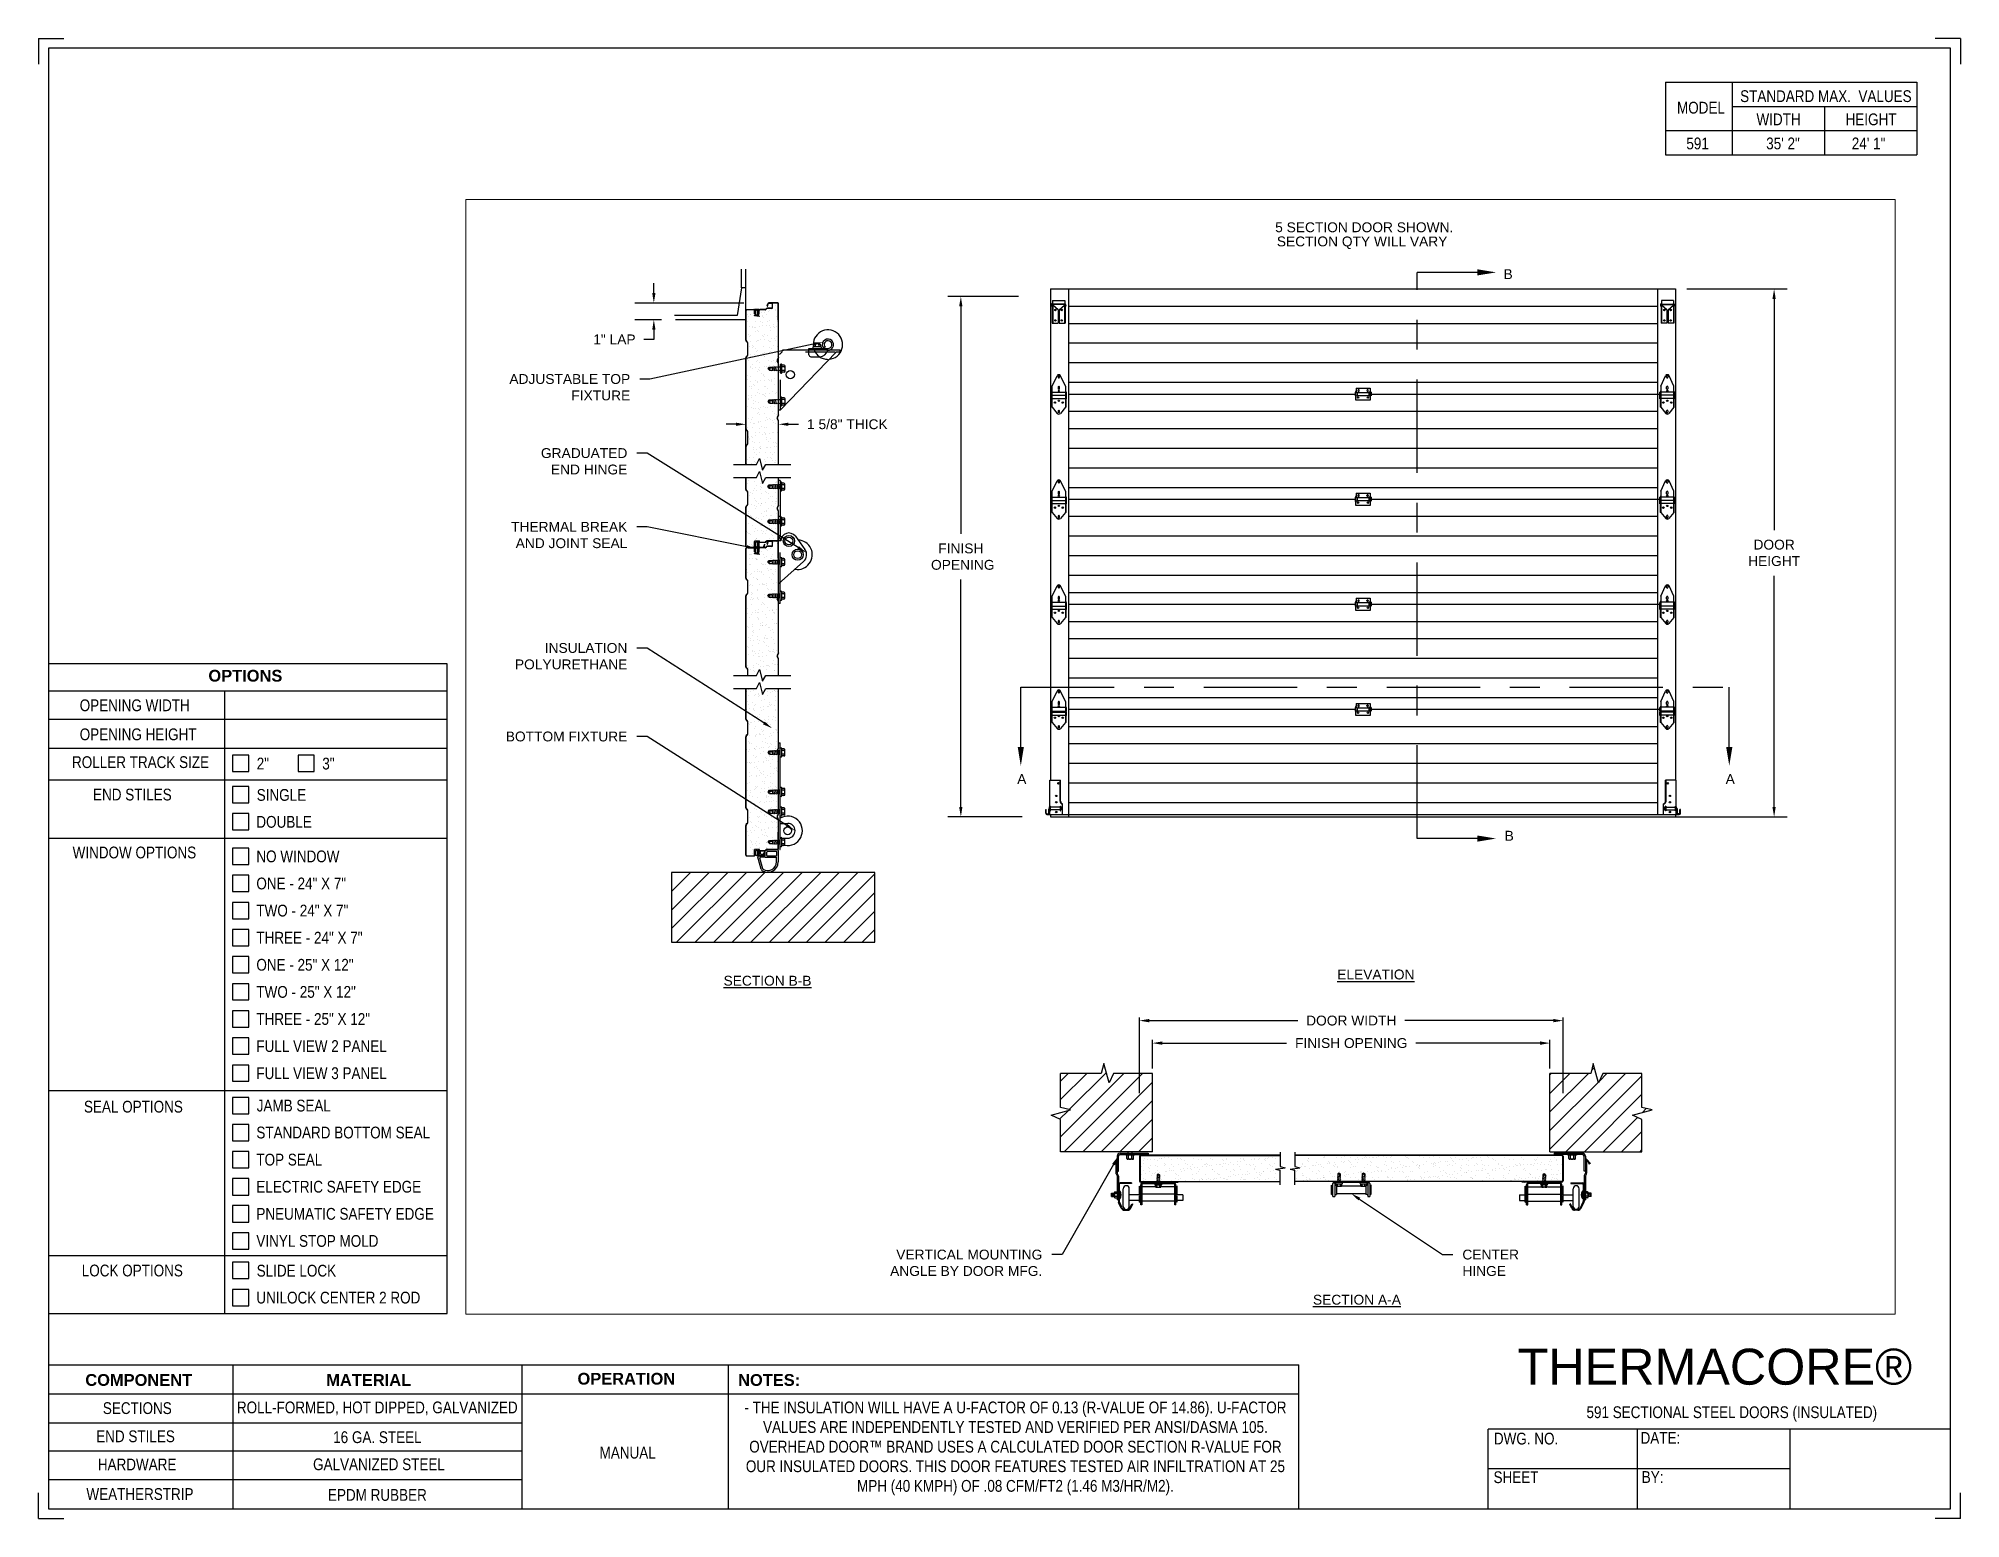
# Paper-space layout '591 MANUAL' of a CAD drawing. Header units: inches. Extents: x 0.1 to 10.9, y 0.1 to 8.4.
# The model-space entities are those that its viewports show. They can reach past a viewport. Long polylines and large blocks are cut down to what shows.
import ezdxf
from ezdxf import colors
from ezdxf.entities.mleader import LeaderData, LeaderLine
from ezdxf.math import Vec2, Vec3

# ---------------------------------------------------------------- set-up
doc = ezdxf.new("R2010")
doc.units = ezdxf.units.IN
doc.header["$LTSCALE"] = 0.25
doc.header["$MEASUREMENT"] = 0
for name, pattern in [('CENTER', [2, 1.25, -0.25, 0.25, -0.25]), ('HIDDEN2', [0.1875, 0.125, -0.0625]), ('HIDDEN3', [0.09375, 0.0625, -0.03125])]:
    doc.linetypes.add(name, pattern=pattern)
for name, color, linetype in [('591', 7, 'Continuous'), ('ANNOTATIONS', 1, 'Continuous'), ('SECTION CUTS', 6, 'CENTER'), ('TITLE BLOCK', 7, 'Continuous')]:
    doc.layers.add(name, color=color, linetype=linetype)
doc.styles.add('ARIAL', font='arial.ttf', dxfattribs={"height": 0.09375})
doc.styles.add('CADdetails-DIMENSIONS', font='ARIALN.TTF', dxfattribs={"height": 2.38})
doc.styles.get("Standard").update_dxf_attribs({"font": 'romans.shx'})
doc.dimstyles.new('DIMSTYLE_5', dxfattribs={"dimtxt": 0.0625, "dimasz": 0.15, "dimexe": 0.18, "dimexo": 0.0625, "dimgap": 0.09, "dimtad": 0, "dimtih": 1, "dimtoh": 1, "dimdec": 5, "dimlfac": 8, "dimzin": 4, "dimdsep": 46, "dimtxsty": 'Standard', "dimcen": 0.09, "dimadec": 0, "dimazin": 0, "dimtp": 0.03125, "dimtm": 0.03125, "dimtfac": 1, "dimtdec": 5, "dimtofl": 0, "dimtmove": 0, "dimatfit": 3, "dimfxl": 1, "dimtolj": 1, "dimtzin": 4, "dimarcsym": 0})
doc.dimstyles.new('STANDARD$0', dxfattribs={"dimtxt": 0.09375, "dimasz": 0.09375, "dimexe": 0.03125, "dimexo": 0.046875, "dimgap": 0.09, "dimtad": 0, "dimtih": 1, "dimtoh": 1, "dimdec": 4, "dimzin": 0, "dimdsep": 46, "dimtxsty": 'ARIAL', "dimcen": 0.09, "dimadec": 0, "dimazin": 0, "dimtfac": 1, "dimtdec": 4, "dimtofl": 0, "dimtmove": 0, "dimatfit": 1, "dimfxl": 1, "dimtolj": 1, "dimtzin": 0, "dimarcsym": 0})

psp = doc.layouts.new('591 MANUAL')

# ---------------------------------------------------------------- texts
at = {"layer": 'TITLE BLOCK', "attachment_point": 2, "style": 'CADdetails-DIMENSIONS'}
for s, width, insert, char_height in [('MODEL', 0.28815, (9.45, 8.068), 0.0664), ('STANDARD MAX.  VALUES', 1.75949, (10.155, 8.133), 0.06641), ('WIDTH', 0.42908, (9.888, 8.002), 0.0664), ('HEIGHT', 0.42908, (10.41, 8.002), 0.0664), ('591', 0.29952, (9.431, 7.866), 0.0664)]:
    psp.add_mtext_dynamic_manual_height_columns(s, width=width, gutter_width=1.363, heights=[0], dxfattribs=dict(at, insert=insert, char_height=char_height))
at = {"layer": 'TITLE BLOCK', "style": 'CADdetails-DIMENSIONS'}
for s, insert, char_height, width, attachment_point in [('35\' 2"', (9.913, 7.866), 0.0664, 1.75949, 2), ('24\' 1"', (10.396, 7.866), 0.0664, 1.75949, 2), ('{\\fArial|b1|i0|c0|p34;OPTIONS}', (1.235, 4.861), 0.06641, 1.75949, 2), ('OPENING WIDTH', (0.3, 4.694), 0.06641, 1.30693, 1), ('OPENING HEIGHT', (0.3, 4.53), 0.06641, 1.30693, 1), ('\\pi0.05563;ROLLER TRACK SIZE', (0.201, 4.373), 0.06641, 0.87483, 1), ('\\pt0.06641;2"', (1.299, 4.365), 0.06641, 1.23928, 1), ('\\pt0.06641;3"', (1.669, 4.365), 0.06641, 1.23928, 1), ('\\pi0.20734;END STILES', (0.168, 4.19), 0.06641, 0.84854, 1), ('\\pt0.06641;SINGLE', (1.299, 4.188), 0.06641, 1.23928, 1), ('DOUBLE', (1.297, 4.036), 0.0664, 1.53035, 1), ('WINDOW OPTIONS', (0.26, 3.863), 0.06641, 1.30693, 1), ('NO WINDOW', (1.297, 3.841), 0.0664, 1.53035, 1), ('ONE - 24" X 7"', (1.297, 3.688), 0.06641, 1.53035, 1), ('TWO - 24" X 7"', (1.297, 3.535), 0.06641, 1.53035, 1), ('THREE - 24" X 7"', (1.297, 3.382), 0.06641, 1.53035, 1), ('ONE - 25" X 12"', (1.297, 3.229), 0.06641, 1.53035, 1), ('TWO - 25" X 12"', (1.297, 3.076), 0.06641, 1.53035, 1), ('THREE - 25" X 12"', (1.297, 2.923), 0.06641, 1.53035, 1), ('FULL VIEW 2 PANEL', (1.297, 2.77), 0.06641, 1.53035, 1), ('FULL VIEW 3 PANEL', (1.297, 2.617), 0.06641, 1.53035, 1), ('SEAL OPTIONS', (0.324, 2.428), 0.06641, 1.30693, 1), ('\\pt0.06641;JAMB SEAL', (1.299, 2.434), 0.06641, 1.23928, 1), ('STANDARD BOTTOM SEAL', (1.297, 2.282), 0.06641, 1.53035, 1), ('TOP SEAL', (1.297, 2.129), 0.0664, 1.53035, 1), ('ELECTRIC SAFETY EDGE', (1.297, 1.976), 0.06641, 1.53035, 1), ('PNEUMATIC SAFETY EDGE', (1.297, 1.823), 0.06641, 1.53035, 1), ('VINYL STOP MOLD', (1.297, 1.67), 0.06641, 1.53035, 1), ('\\pi0.14361;LOCK OPTIONS', (0.168, 1.503), 0.06641, 0.84854, 1), ('\\pt0.06641;SLIDE LOCK', (1.299, 1.502), 0.06641, 1.23928, 1), ('UNILOCK CENTER 2 ROD', (1.297, 1.35), 0.06641, 1.53035, 1), ('\\A1;{\\fArial|b0|i0|c0|p34;\\PTHERMACORE®}', (10.642, 1.367), 0.20312, 2.03069, 3), ('{\\fArial|b1|i0|c0|p34;COMPONENT}', (0.633, 0.885), 0.06641, 1.75949, 2), ('{\\fArial|b1|i0|c0|p34;MATERIAL}', (1.931, 0.885), 0.06641, 1.75949, 2), ('{\\fArial|b1|i0|c0|p34;OPERATION}', (3.385, 0.892), 0.06641, 1.75949, 2), ('{\\fArial|b1|i0|c0|p34;NOTES:}', (4.191, 0.885), 0.06641, 1.75949, 2), ('SECTIONS', (0.625, 0.726), 0.0664, 1.75949, 2), (' ROLL-FORMED, HOT DIPPED, GALVANIZED', (1.969, 0.73), 0.06641, 1.75949, 2), ('- THE INSULATION WILL HAVE A U-FACTOR OF 0.13 (R-VALUE OF 14.86). U-FACTOR VALUES ARE INDEPENDENTLY TESTED AND VERIFIED PER ANSI/DASMA 105. OVERHEAD DOOR™ BRAND USES A CALCULATED DOOR SECTION R-VALUE FOR OUR INSULATED DOORS. THIS DOOR FEATURES TESTED AIR INFILTRATION AT 25 MPH (40 KMPH) OF .08 CFM/FT2 (1.46 M3/HR/M2).', (5.581, 0.73), 0.066406, 3.14063, 2), ('591 SECTIONAL STEEL DOORS (INSULATED)', (9.624, 0.703), 0.06641, 2.79915, 2), ('END STILES', (0.615, 0.567), 0.0664, 1.75949, 2), ('16 GA. STEEL', (1.98, 0.562), 0.06641, 1.75949, 2), ('DWG. NO.', (8.463, 0.554), 0.0664, 1.75949, 2), ('DATE:', (9.221, 0.558), 0.0664, 1.75949, 2), ('\\P\\P MANUAL', (3.382, 0.696), 0.0664, 1.04738, 2), ('HARDWARE', (0.624, 0.408), 0.0664, 1.75949, 2), ('GALVANIZED STEEL', (1.989, 0.409), 0.06641, 1.75949, 2), ('SHEET', (8.406, 0.336), 0.0664, 1.75949, 2), ('BY:', (9.177, 0.337), 0.0664, 1.75949, 2), ('WEATHERSTRIP', (0.64, 0.241), 0.06641, 1.75949, 2), ('EPDM RUBBER ', (1.98, 0.236), 0.06641, 1.75949, 2)]:
    psp.add_mtext(s, dxfattribs=dict(at, insert=insert, char_height=char_height, width=width, attachment_point=attachment_point))

msp = doc.modelspace()

# ---------------------------------------------------------------- texts
at = {"layer": 'ANNOTATIONS', "insert": (177.25307, 245.9618), "char_height": 0.09375, "width": 6.6097632, "attachment_point": 1, "line_spacing_factor": 0.86134, "style": 'ARIAL'}
msp.add_mtext('\\pi2.44466; 5 SECTION DOOR SHOWN.  \\P\\pi2.49691;SECTION QTY WILL VARY', dxfattribs=at)
at = {"layer": 'ANNOTATIONS', "char_height": 0.09375, "attachment_point": 2, "style": 'ARIAL'}
for s, insert, width in [('{\\LELEVATION}', (180.69198, 238.85097), 3.0834986), ('{\\LSECTION B-B}', (174.90481, 238.79179), 1.3823677), ('{\\LSECTION A-A}', (180.51216, 235.75603), 1.3823677)]:
    msp.add_mtext(s, dxfattribs=dict(at, insert=insert, width=width))
at = {"layer": 'SECTION CUTS', "style": 'ARIAL'}
for s, p in [('B', (181.90659, 245.4221)), ('A', (177.27979, 240.6172)), ('A', (184.01979, 240.6172)), ('B', (181.91727, 240.0775))]:
    msp.add_text(s, height=0.09375, dxfattribs=at).set_placement(p)

# ---------------------------------------------------------------- blocks, each defined once
blk = doc.blocks.new('*D1')
at = {"layer": 'ANNOTATIONS', "color": 0, "lineweight": -2, "transparency": 16777216}
for p, q in [((178.567, 237.909), (178.567, 238.182)), ((178.661, 238.151), (179.842, 238.151)), ((182.255, 238.151), (181.073, 238.151)), ((182.348, 237.909), (182.348, 238.182))]:
    blk.add_line(p, q, dxfattribs=at)
at = {"layer": 'ANNOTATIONS', "color": 0, "transparency": 16777216}
for points in [[(178.661, 238.167), (178.661, 238.135), (178.567, 238.151)], [(182.255, 238.167), (182.255, 238.135), (182.348, 238.151)]]:
    blk.add_solid(points, dxfattribs=at)
at = {"layer": 'defpoints', "color": 0, "transparency": 16777216}
for p in [(182.348, 238.151), (178.567, 237.862), (182.348, 237.862)]:
    blk.add_point(p, dxfattribs=at)
at = {"layer": 'ANNOTATIONS', "color": 0, "transparency": 16777216, "insert": (180.458, 238.151), "char_height": 0.09375, "attachment_point": 5, "style": 'ARIAL'}
blk.add_mtext('\\A1;FINISH OPENING', dxfattribs=at)
blk = doc.blocks.new('*D2')
at = {"layer": 'ANNOTATIONS', "color": 0, "lineweight": -2, "transparency": 16777216}
for p, q in [((178.442, 237.674), (178.442, 238.396)), ((178.536, 238.365), (179.949, 238.365)), ((182.38, 238.365), (180.967, 238.365)), ((182.473, 237.674), (182.473, 238.396))]:
    blk.add_line(p, q, dxfattribs=at)
at = {"layer": 'ANNOTATIONS', "color": 0, "transparency": 16777216}
for points in [[(178.536, 238.381), (178.536, 238.349), (178.442, 238.365)], [(182.38, 238.381), (182.38, 238.349), (182.473, 238.365)]]:
    blk.add_solid(points, dxfattribs=at)
at = {"layer": 'defpoints', "color": 0, "transparency": 16777216}
for p in [(178.442, 238.365), (178.442, 237.627), (182.473, 237.627)]:
    blk.add_point(p, dxfattribs=at)
at = {"layer": 'ANNOTATIONS', "color": 0, "transparency": 16777216, "insert": (180.458, 238.365), "char_height": 0.09375, "attachment_point": 5, "style": 'ARIAL'}
blk.add_mtext('\\A1;DOOR WIDTH', dxfattribs=at)
blk = doc.blocks.new('*X3')
at = {"color": 0}
for p, q in [((5.444, 3.306), (5.444, 3.306)), ((5.47, 3.308), (5.47, 3.308)), ((5.485, 3.331), (5.485, 3.331)), ((5.512, 3.315), (5.512, 3.315)), ((5.538, 3.318), (5.538, 3.318)), ((5.579, 3.324), (5.579, 3.324)), ((5.605, 3.313), (5.605, 3.313)), ((5.621, 3.329), (5.621, 3.329)), ((5.641, 3.331), (5.641, 3.331)), ((5.647, 3.333), (5.647, 3.333)), ((5.673, 3.336), (5.673, 3.336)), ((5.713, 3.341), (5.713, 3.341)), ((5.736, 3.315), (5.736, 3.315)), ((5.781, 3.35), (5.781, 3.35)), ((5.796, 3.331), (5.796, 3.331)), ((5.807, 3.354), (5.807, 3.354)), ((5.821, 3.327), (5.821, 3.327)), ((5.83, 3.319), (5.83, 3.319)), ((5.864, 3.314), (5.864, 3.314)), ((5.952, 3.331), (5.952, 3.331)), ((5.999, 3.319), (5.999, 3.319)), ((6.024, 3.323), (6.024, 3.323)), ((6.108, 3.332), (6.108, 3.332)), ((6.13, 3.321), (6.13, 3.321)), ((6.224, 3.321), (6.224, 3.321)), ((6.233, 3.313), (6.233, 3.313)), ((6.258, 3.32), (6.258, 3.32)), ((6.263, 3.332), (6.263, 3.332)), ((6.366, 3.298), (6.366, 3.298)), ((6.384, 3.357), (6.384, 3.357)), ((6.392, 3.301), (6.392, 3.301)), ((6.393, 3.325), (6.393, 3.325)), ((6.419, 3.332), (6.419, 3.332)), ((6.427, 3.317), (6.427, 3.317)), ((6.433, 3.307), (6.433, 3.307)), ((6.5, 3.315), (6.5, 3.315)), ((6.524, 3.327), (6.524, 3.327)), ((6.526, 3.319), (6.526, 3.319)), ((6.567, 3.324), (6.567, 3.324)), ((6.575, 3.333), (6.575, 3.333)), ((6.627, 3.315), (6.627, 3.315)), ((6.635, 3.333), (6.635, 3.333)), ((6.636, 3.306), (6.636, 3.306)), ((6.651, 3.326), (6.651, 3.326)), ((6.661, 3.337), (6.661, 3.337)), ((6.702, 3.342), (6.702, 3.342)), ((6.731, 3.333), (6.731, 3.333)), ((6.77, 3.351), (6.77, 3.351)), ((5.449, 3.254), (5.449, 3.254)), ((5.45, 3.177), (5.45, 3.177)), ((5.469, 3.142), (5.469, 3.142)), ((5.471, 3.285), (5.471, 3.285)), ((5.473, 3.212), (5.473, 3.212)), ((5.476, 3.116), (5.476, 3.116)), ((5.49, 3.183), (5.49, 3.183)), ((5.49, 3.129), (5.49, 3.129)), ((5.52, 3.239), (5.52, 3.239)), ((5.525, 3.205), (5.525, 3.205)), ((5.53, 3.231), (5.53, 3.231)), ((5.541, 3.264), (5.541, 3.264)), ((5.544, 3.167), (5.544, 3.167)), ((5.558, 3.191), (5.558, 3.191)), ((5.573, 3.191), (5.573, 3.191)), ((5.584, 3.267), (5.584, 3.267)), ((5.584, 3.195), (5.584, 3.195)), ((5.605, 3.254), (5.605, 3.254)), ((5.608, 3.217), (5.608, 3.217)), ((5.625, 3.2), (5.625, 3.2)), ((5.632, 3.137), (5.632, 3.137)), ((5.645, 3.129), (5.645, 3.129)), ((5.668, 3.263), (5.668, 3.263)), ((5.671, 3.283), (5.671, 3.283)), ((5.672, 3.167), (5.672, 3.167)), ((5.68, 3.275), (5.68, 3.275)), ((5.681, 3.206), (5.681, 3.206)), ((5.693, 3.209), (5.693, 3.209)), ((5.719, 3.213), (5.719, 3.213)), ((5.723, 3.235), (5.723, 3.235)), ((5.739, 3.219), (5.739, 3.219)), ((5.74, 3.268), (5.74, 3.268)), ((5.742, 3.122), (5.742, 3.122)), ((5.76, 3.218), (5.76, 3.218)), ((5.761, 3.254), (5.761, 3.254)), ((5.773, 3.189), (5.773, 3.189)), ((5.78, 3.143), (5.78, 3.143)), ((5.782, 3.181), (5.782, 3.181)), ((5.801, 3.129), (5.801, 3.129)), ((5.803, 3.268), (5.803, 3.268)), ((5.807, 3.172), (5.807, 3.172)), ((5.826, 3.141), (5.826, 3.141)), ((5.828, 3.227), (5.828, 3.227)), ((5.837, 3.206), (5.837, 3.206)), ((5.854, 3.23), (5.854, 3.23)), ((5.867, 3.218), (5.867, 3.218)), ((5.87, 3.122), (5.87, 3.122)), ((5.874, 3.279), (5.874, 3.279)), ((5.894, 3.236), (5.894, 3.236)), ((5.895, 3.268), (5.895, 3.268)), ((5.916, 3.255), (5.916, 3.255)), ((5.923, 3.233), (5.923, 3.233)), ((5.933, 3.225), (5.933, 3.225)), ((5.934, 3.27), (5.934, 3.27)), ((5.936, 3.143), (5.936, 3.143)), ((5.938, 3.173), (5.938, 3.173)), ((5.94, 3.112), (5.94, 3.112)), ((5.957, 3.129), (5.957, 3.129)), ((5.962, 3.245), (5.962, 3.245)), ((5.976, 3.185), (5.976, 3.185)), ((5.988, 3.248), (5.988, 3.248)), ((5.992, 3.206), (5.992, 3.206)), ((6.002, 3.223), (6.002, 3.223)), ((6.005, 3.127), (6.005, 3.127)), ((6.008, 3.121), (6.008, 3.121)), ((6.026, 3.139), (6.026, 3.139)), ((6.029, 3.253), (6.029, 3.253)), ((6.034, 3.125), (6.034, 3.125)), ((6.035, 3.131), (6.035, 3.131)), ((6.051, 3.268), (6.051, 3.268)), ((6.062, 3.269), (6.062, 3.269)), ((6.065, 3.173), (6.065, 3.173)), ((6.072, 3.255), (6.072, 3.255)), ((6.074, 3.277), (6.074, 3.277)), ((6.075, 3.13), (6.075, 3.13)), ((6.083, 3.269), (6.083, 3.269)), ((6.091, 3.143), (6.091, 3.143)), ((6.097, 3.262), (6.097, 3.262)), ((6.113, 3.13), (6.113, 3.13)), ((6.123, 3.266), (6.123, 3.266)), ((6.126, 3.229), (6.126, 3.229)), ((6.133, 3.225), (6.133, 3.225)), ((6.136, 3.128), (6.136, 3.128)), ((6.143, 3.139), (6.143, 3.139)), ((6.148, 3.207), (6.148, 3.207)), ((6.163, 3.271), (6.163, 3.271)), ((6.169, 3.142), (6.169, 3.142)), ((6.176, 3.183), (6.176, 3.183)), ((6.185, 3.175), (6.185, 3.175)), ((6.197, 3.274), (6.197, 3.274)), ((6.2, 3.178), (6.2, 3.178)), ((6.207, 3.269), (6.207, 3.269)), ((6.209, 3.148), (6.209, 3.148)), ((6.228, 3.255), (6.228, 3.255)), ((6.229, 3.135), (6.229, 3.135)), ((6.231, 3.28), (6.231, 3.28)), ((6.247, 3.143), (6.247, 3.143)), ((6.257, 3.283), (6.257, 3.283)), ((6.261, 3.224), (6.261, 3.224)), ((6.264, 3.128), (6.264, 3.128)), ((6.268, 3.13), (6.268, 3.13)), ((6.277, 3.273), (6.277, 3.273)), ((6.277, 3.157), (6.277, 3.157)), ((6.298, 3.289), (6.298, 3.289)), ((6.303, 3.16), (6.303, 3.16)), ((6.304, 3.207), (6.304, 3.207)), ((6.327, 3.227), (6.327, 3.227)), ((6.328, 3.276), (6.328, 3.276)), ((6.331, 3.179), (6.331, 3.179)), ((6.336, 3.219), (6.336, 3.219)), ((6.344, 3.165), (6.344, 3.165)), ((6.363, 3.269), (6.363, 3.269)), ((6.379, 3.179), (6.379, 3.179)), ((6.384, 3.255), (6.384, 3.255)), ((6.396, 3.229), (6.396, 3.229)), ((6.399, 3.132), (6.399, 3.132)), ((6.403, 3.144), (6.403, 3.144)), ((6.412, 3.174), (6.412, 3.174)), ((6.424, 3.13), (6.424, 3.13)), ((6.429, 3.133), (6.429, 3.133)), ((6.438, 3.178), (6.438, 3.178)), ((6.438, 3.125), (6.438, 3.125)), ((6.456, 3.275), (6.456, 3.275)), ((6.459, 3.179), (6.459, 3.179)), ((6.46, 3.207), (6.46, 3.207)), ((6.477, 3.271), (6.477, 3.271)), ((6.479, 3.183), (6.479, 3.183)), ((6.486, 3.263), (6.486, 3.263)), ((6.518, 3.269), (6.518, 3.269)), ((6.527, 3.23), (6.527, 3.23)), ((6.53, 3.223), (6.53, 3.223)), ((6.53, 3.134), (6.53, 3.134)), ((6.539, 3.256), (6.539, 3.256)), ((6.547, 3.192), (6.547, 3.192)), ((6.559, 3.144), (6.559, 3.144)), ((6.573, 3.196), (6.573, 3.196)), ((6.579, 3.177), (6.579, 3.177)), ((6.58, 3.131), (6.58, 3.131)), ((6.589, 3.169), (6.589, 3.169)), ((6.591, 3.28), (6.591, 3.28)), ((6.594, 3.184), (6.594, 3.184)), ((6.613, 3.201), (6.613, 3.201)), ((6.615, 3.207), (6.615, 3.207)), ((6.632, 3.129), (6.632, 3.129)), ((6.655, 3.23), (6.655, 3.23)), ((6.658, 3.134), (6.658, 3.134)), ((6.674, 3.269), (6.674, 3.269)), ((6.68, 3.267), (6.68, 3.267)), ((6.681, 3.21), (6.681, 3.21)), ((6.695, 3.256), (6.695, 3.256)), ((6.707, 3.213), (6.707, 3.213)), ((6.714, 3.144), (6.714, 3.144)), ((6.722, 3.282), (6.722, 3.282)), ((6.725, 3.185), (6.725, 3.185)), ((6.73, 3.221), (6.73, 3.221)), ((6.735, 3.131), (6.735, 3.131)), ((6.739, 3.213), (6.739, 3.213)), ((6.748, 3.219), (6.748, 3.219)), ((6.771, 3.208), (6.771, 3.208))]:
    blk.add_line(p, q, dxfattribs=at)
blk = doc.blocks.new('*X4')
at = {"color": 0}
for p, q in [((6.917, 3.333), (6.917, 3.333)), ((6.98, 3.354), (6.98, 3.354)), ((7.03, 3.309), (7.03, 3.309)), ((7.039, 3.3), (7.039, 3.3)), ((7.042, 3.333), (7.042, 3.333)), ((7.045, 3.332), (7.045, 3.332)), ((7.18, 3.337), (7.18, 3.337)), ((7.181, 3.353), (7.181, 3.353)), ((7.19, 3.344), (7.19, 3.344)), ((7.198, 3.334), (7.198, 3.334)), ((7.233, 3.304), (7.233, 3.304)), ((7.311, 3.339), (7.311, 3.339)), ((7.353, 3.334), (7.353, 3.334)), ((7.354, 3.298), (7.354, 3.298)), ((7.379, 3.292), (7.379, 3.292)), ((7.38, 3.302), (7.38, 3.302)), ((7.384, 3.348), (7.384, 3.348)), ((7.421, 3.307), (7.421, 3.307)), ((7.433, 3.303), (7.433, 3.303)), ((7.439, 3.338), (7.439, 3.338)), ((7.443, 3.294), (7.443, 3.294)), ((7.489, 3.316), (7.489, 3.316)), ((7.509, 3.334), (7.509, 3.334)), ((7.51, 3.293), (7.51, 3.293)), ((7.515, 3.32), (7.515, 3.32)), ((7.555, 3.325), (7.555, 3.325)), ((7.574, 3.343), (7.574, 3.343)), ((7.584, 3.347), (7.584, 3.347)), ((7.593, 3.338), (7.593, 3.338)), ((7.623, 3.334), (7.623, 3.334)), ((7.636, 3.298), (7.636, 3.298)), ((7.638, 3.293), (7.638, 3.293)), ((7.649, 3.337), (7.649, 3.337)), ((7.665, 3.335), (7.665, 3.335)), ((7.69, 3.343), (7.69, 3.343)), ((7.705, 3.345), (7.705, 3.345)), ((7.758, 3.352), (7.758, 3.352)), ((7.773, 3.298), (7.773, 3.298)), ((7.784, 3.355), (7.784, 3.355)), ((7.787, 3.342), (7.787, 3.342)), ((7.82, 3.335), (7.82, 3.335)), ((7.833, 3.344), (7.833, 3.344)), ((7.836, 3.297), (7.836, 3.297)), ((7.904, 3.299), (7.904, 3.299)), ((7.968, 3.349), (7.968, 3.349)), ((7.976, 3.335), (7.976, 3.335)), ((7.987, 3.34), (7.987, 3.34)), ((7.996, 3.332), (7.996, 3.332)), ((8.031, 3.299), (8.031, 3.299)), ((8.039, 3.292), (8.039, 3.292)), ((8.099, 3.35), (8.099, 3.35)), ((8.132, 3.335), (8.132, 3.335)), ((8.166, 3.304), (8.166, 3.304)), ((8.19, 3.336), (8.19, 3.336)), ((8.227, 3.35), (8.227, 3.35)), ((8.288, 3.336), (8.288, 3.336)), ((8.297, 3.305), (8.297, 3.305)), ((8.342, 3.299), (8.342, 3.299)), ((8.362, 3.355), (8.362, 3.355)), ((8.368, 3.302), (8.368, 3.302)), ((8.39, 3.334), (8.39, 3.334)), ((8.399, 3.326), (8.399, 3.326)), ((8.409, 3.308), (8.409, 3.308)), ((8.425, 3.305), (8.425, 3.305)), ((8.443, 3.336), (8.443, 3.336)), ((8.477, 3.317), (8.477, 3.317)), ((8.503, 3.32), (8.503, 3.32)), ((8.544, 3.326), (8.544, 3.326)), ((8.56, 3.31), (8.56, 3.31)), ((8.593, 3.33), (8.593, 3.33)), ((8.599, 3.336), (8.599, 3.336)), ((8.611, 3.335), (8.611, 3.335)), ((8.638, 3.338), (8.638, 3.338)), ((8.678, 3.343), (8.678, 3.343)), ((8.691, 3.311), (8.691, 3.311)), ((8.746, 3.352), (8.746, 3.352)), ((8.755, 3.337), (8.755, 3.337)), ((8.793, 3.328), (8.793, 3.328)), ((8.802, 3.32), (8.802, 3.32)), ((8.819, 3.311), (8.819, 3.311)), ((8.91, 3.337), (8.91, 3.337)), ((8.954, 3.315), (8.954, 3.315)), ((8.996, 3.324), (8.996, 3.324)), ((9.066, 3.337), (9.066, 3.337)), ((9.085, 3.317), (9.085, 3.317)), ((9.196, 3.322), (9.196, 3.322)), ((9.205, 3.314), (9.205, 3.314)), ((9.213, 3.317), (9.213, 3.317)), ((9.222, 3.337), (9.222, 3.337)), ((9.331, 3.3), (9.331, 3.3)), ((9.348, 3.321), (9.348, 3.321)), ((9.357, 3.303), (9.357, 3.303)), ((9.378, 3.338), (9.378, 3.338)), ((9.397, 3.308), (9.397, 3.308)), ((9.399, 3.318), (9.399, 3.318)), ((6.924, 3.14), (6.924, 3.14)), ((6.927, 3.208), (6.927, 3.208)), ((6.929, 3.113), (6.929, 3.113)), ((6.933, 3.217), (6.933, 3.217)), ((6.95, 3.245), (6.95, 3.245)), ((6.976, 3.249), (6.976, 3.249)), ((6.982, 3.171), (6.982, 3.171)), ((6.985, 3.286), (6.985, 3.286)), ((6.985, 3.27), (6.985, 3.27)), ((6.988, 3.19), (6.988, 3.19)), ((6.992, 3.163), (6.992, 3.163)), ((6.996, 3.122), (6.996, 3.122)), ((7.006, 3.257), (7.006, 3.257)), ((7.017, 3.254), (7.017, 3.254)), ((7.022, 3.125), (7.022, 3.125)), ((7.026, 3.145), (7.026, 3.145)), ((7.035, 3.123), (7.035, 3.123)), ((7.047, 3.131), (7.047, 3.131)), ((7.048, 3.236), (7.048, 3.236)), ((7.052, 3.139), (7.052, 3.139)), ((7.063, 3.131), (7.063, 3.131)), ((7.082, 3.208), (7.082, 3.208)), ((7.083, 3.26), (7.083, 3.26)), ((7.085, 3.263), (7.085, 3.263)), ((7.111, 3.266), (7.111, 3.266)), ((7.116, 3.288), (7.116, 3.288)), ((7.119, 3.191), (7.119, 3.191)), ((7.131, 3.14), (7.131, 3.14)), ((7.133, 3.215), (7.133, 3.215)), ((7.141, 3.27), (7.141, 3.27)), ((7.142, 3.206), (7.142, 3.206)), ((7.152, 3.272), (7.152, 3.272)), ((7.157, 3.143), (7.157, 3.143)), ((7.162, 3.257), (7.162, 3.257)), ((7.181, 3.145), (7.181, 3.145)), ((7.183, 3.241), (7.183, 3.241)), ((7.185, 3.167), (7.185, 3.167)), ((7.187, 3.144), (7.187, 3.144)), ((7.198, 3.148), (7.198, 3.148)), ((7.203, 3.132), (7.203, 3.132)), ((7.219, 3.281), (7.219, 3.281)), ((7.235, 3.121), (7.235, 3.121)), ((7.238, 3.209), (7.238, 3.209)), ((7.244, 3.287), (7.244, 3.287)), ((7.244, 3.113), (7.244, 3.113)), ((7.246, 3.284), (7.246, 3.284)), ((7.247, 3.191), (7.247, 3.191)), ((7.266, 3.157), (7.266, 3.157)), ((7.283, 3.259), (7.283, 3.259)), ((7.286, 3.289), (7.286, 3.289)), ((7.292, 3.25), (7.292, 3.25)), ((7.292, 3.161), (7.292, 3.161)), ((7.297, 3.271), (7.297, 3.271)), ((7.314, 3.242), (7.314, 3.242)), ((7.318, 3.257), (7.318, 3.257)), ((7.336, 3.21), (7.336, 3.21)), ((7.358, 3.132), (7.358, 3.132)), ((7.382, 3.195), (7.382, 3.195)), ((7.385, 3.165), (7.385, 3.165)), ((7.394, 3.209), (7.394, 3.209)), ((7.395, 3.156), (7.395, 3.156)), ((7.4, 3.175), (7.4, 3.175)), ((7.426, 3.178), (7.426, 3.178)), ((7.438, 3.117), (7.438, 3.117)), ((7.442, 3.242), (7.442, 3.242)), ((7.445, 3.145), (7.445, 3.145)), ((7.452, 3.271), (7.452, 3.271)), ((7.467, 3.184), (7.467, 3.184)), ((7.474, 3.257), (7.474, 3.257)), ((7.486, 3.254), (7.486, 3.254)), ((7.493, 3.146), (7.493, 3.146)), ((7.513, 3.197), (7.513, 3.197)), ((7.514, 3.132), (7.514, 3.132)), ((7.535, 3.193), (7.535, 3.193)), ((7.536, 3.209), (7.536, 3.209)), ((7.545, 3.2), (7.545, 3.2)), ((7.549, 3.209), (7.549, 3.209)), ((7.561, 3.196), (7.561, 3.196)), ((7.577, 3.247), (7.577, 3.247)), ((7.589, 3.16), (7.589, 3.16)), ((7.601, 3.202), (7.601, 3.202)), ((7.608, 3.271), (7.608, 3.271)), ((7.629, 3.258), (7.629, 3.258)), ((7.638, 3.115), (7.638, 3.115)), ((7.641, 3.196), (7.641, 3.196)), ((7.649, 3.146), (7.649, 3.146)), ((7.669, 3.21), (7.669, 3.21)), ((7.67, 3.133), (7.67, 3.133)), ((7.686, 3.253), (7.686, 3.253)), ((7.695, 3.244), (7.695, 3.244)), ((7.695, 3.214), (7.695, 3.214)), ((7.705, 3.209), (7.705, 3.209)), ((7.708, 3.248), (7.708, 3.248)), ((7.711, 3.152), (7.711, 3.152)), ((7.736, 3.219), (7.736, 3.219)), ((7.739, 3.204), (7.739, 3.204)), ((7.764, 3.271), (7.764, 3.271)), ((7.776, 3.201), (7.776, 3.201)), ((7.785, 3.258), (7.785, 3.258)), ((7.789, 3.159), (7.789, 3.159)), ((7.798, 3.15), (7.798, 3.15)), ((7.804, 3.228), (7.804, 3.228)), ((7.804, 3.146), (7.804, 3.146)), ((7.825, 3.133), (7.825, 3.133)), ((7.83, 3.232), (7.83, 3.232)), ((7.836, 3.248), (7.836, 3.248)), ((7.839, 3.151), (7.839, 3.151)), ((7.846, 3.288), (7.846, 3.288)), ((7.861, 3.21), (7.861, 3.21)), ((7.871, 3.237), (7.871, 3.237)), ((7.889, 3.248), (7.889, 3.248)), ((7.907, 3.203), (7.907, 3.203)), ((7.917, 3.114), (7.917, 3.114)), ((7.92, 3.272), (7.92, 3.272)), ((7.939, 3.246), (7.939, 3.246)), ((7.939, 3.203), (7.939, 3.203)), ((7.941, 3.258), (7.941, 3.258)), ((7.948, 3.194), (7.948, 3.194)), ((7.96, 3.147), (7.96, 3.147)), ((7.965, 3.249), (7.965, 3.249)), ((7.971, 3.252), (7.971, 3.252)), ((7.974, 3.156), (7.974, 3.156)), ((7.981, 3.133), (7.981, 3.133)), ((7.985, 3.123), (7.985, 3.123)), ((7.992, 3.154), (7.992, 3.154)), ((8.005, 3.255), (8.005, 3.255)), ((8.011, 3.126), (8.011, 3.126)), ((8.017, 3.21), (8.017, 3.21)), ((8.035, 3.202), (8.035, 3.202)), ((8.051, 3.131), (8.051, 3.131)), ((8.073, 3.264), (8.073, 3.264)), ((8.075, 3.272), (8.075, 3.272)), ((8.089, 3.246), (8.089, 3.246)), ((8.096, 3.259), (8.096, 3.259)), ((8.098, 3.238), (8.098, 3.238)), ((8.099, 3.267), (8.099, 3.267)), ((8.102, 3.254), (8.102, 3.254)), ((8.105, 3.158), (8.105, 3.158)), ((8.116, 3.147), (8.116, 3.147)), ((8.119, 3.14), (8.119, 3.14)), ((8.137, 3.133), (8.137, 3.133)), ((8.14, 3.272), (8.14, 3.272)), ((8.142, 3.198), (8.142, 3.198)), ((8.145, 3.144), (8.145, 3.144)), ((8.17, 3.207), (8.17, 3.207)), ((8.172, 3.21), (8.172, 3.21)), ((8.186, 3.149), (8.186, 3.149)), ((8.192, 3.153), (8.192, 3.153)), ((8.201, 3.144), (8.201, 3.144)), ((8.208, 3.281), (8.208, 3.281)), ((8.23, 3.254), (8.23, 3.254)), ((8.231, 3.272), (8.231, 3.272)), ((8.233, 3.157), (8.233, 3.157)), ((8.234, 3.285), (8.234, 3.285)), ((8.24, 3.29), (8.24, 3.29)), ((8.249, 3.282), (8.249, 3.282)), ((8.252, 3.259), (8.252, 3.259)), ((8.254, 3.158), (8.254, 3.158)), ((8.271, 3.147), (8.271, 3.147)), ((8.274, 3.29), (8.274, 3.29)), ((8.28, 3.161), (8.28, 3.161)), ((8.292, 3.242), (8.292, 3.242)), ((8.292, 3.134), (8.292, 3.134)), ((8.3, 3.209), (8.3, 3.209)), ((8.304, 3.113), (8.304, 3.113)), ((8.32, 3.167), (8.32, 3.167)), ((8.328, 3.211), (8.328, 3.211)), ((8.342, 3.196), (8.342, 3.196)), ((8.351, 3.188), (8.351, 3.188)), ((8.365, 3.258), (8.365, 3.258)), ((8.368, 3.162), (8.368, 3.162)), ((8.387, 3.273), (8.387, 3.273)), ((8.388, 3.176), (8.388, 3.176)), ((8.395, 3.148), (8.395, 3.148)), ((8.408, 3.259), (8.408, 3.259)), ((8.414, 3.179), (8.414, 3.179)), ((8.427, 3.147), (8.427, 3.147)), ((8.428, 3.208), (8.428, 3.208)), ((8.432, 3.112), (8.432, 3.112)), ((8.443, 3.286), (8.443, 3.286)), ((8.448, 3.134), (8.448, 3.134)), ((8.455, 3.184), (8.455, 3.184)), ((8.484, 3.211), (8.484, 3.211)), ((8.492, 3.24), (8.492, 3.24)), ((8.496, 3.26), (8.496, 3.26)), ((8.499, 3.164), (8.499, 3.164)), ((8.502, 3.232), (8.502, 3.232)), ((8.523, 3.193), (8.523, 3.193)), ((8.542, 3.273), (8.542, 3.273)), ((8.545, 3.192), (8.545, 3.192)), ((8.549, 3.197), (8.549, 3.197)), ((8.563, 3.213), (8.563, 3.213)), ((8.564, 3.259), (8.564, 3.259)), ((8.567, 3.117), (8.567, 3.117)), ((8.583, 3.148), (8.583, 3.148)), ((8.59, 3.202), (8.59, 3.202)), ((8.595, 3.146), (8.595, 3.146)), ((8.604, 3.138), (8.604, 3.138)), ((8.604, 3.134), (8.604, 3.134)), ((8.624, 3.259), (8.624, 3.259)), ((8.627, 3.163), (8.627, 3.163)), ((8.639, 3.211), (8.639, 3.211)), ((8.643, 3.284), (8.643, 3.284)), ((8.652, 3.276), (8.652, 3.276)), ((8.658, 3.211), (8.658, 3.211)), ((8.684, 3.215), (8.684, 3.215)), ((8.694, 3.215), (8.694, 3.215)), ((8.695, 3.236), (8.695, 3.236)), ((8.697, 3.119), (8.697, 3.119)), ((8.698, 3.273), (8.698, 3.273)), ((8.719, 3.26), (8.719, 3.26)), ((8.724, 3.22), (8.724, 3.22)), ((8.739, 3.148), (8.739, 3.148)), ((8.745, 3.19), (8.745, 3.19)), ((8.754, 3.182), (8.754, 3.182)), ((8.759, 3.264), (8.759, 3.264)), ((8.76, 3.135), (8.76, 3.135)), ((8.762, 3.168), (8.762, 3.168)), ((8.792, 3.229), (8.792, 3.229)), ((8.795, 3.211), (8.795, 3.211)), ((8.798, 3.142), (8.798, 3.142)), ((8.818, 3.232), (8.818, 3.232)), ((8.822, 3.214), (8.822, 3.214)), ((8.825, 3.118), (8.825, 3.118)), ((8.846, 3.28), (8.846, 3.28)), ((8.854, 3.273), (8.854, 3.273)), ((8.859, 3.238), (8.859, 3.238)), ((8.875, 3.26), (8.875, 3.26)), ((8.89, 3.266), (8.89, 3.266)), ((8.893, 3.17), (8.893, 3.17)), ((8.894, 3.148), (8.894, 3.148)), ((8.895, 3.234), (8.895, 3.234)), ((8.905, 3.226), (8.905, 3.226)), ((8.905, 3.114), (8.905, 3.114)), ((8.915, 3.135), (8.915, 3.135)), ((8.927, 3.247), (8.927, 3.247)), ((8.948, 3.186), (8.948, 3.186)), ((8.951, 3.212), (8.951, 3.212)), ((8.953, 3.25), (8.953, 3.25)), ((8.957, 3.219), (8.957, 3.219)), ((8.96, 3.123), (8.96, 3.123)), ((8.973, 3.123), (8.973, 3.123)), ((8.993, 3.255), (8.993, 3.255)), ((8.998, 3.14), (8.998, 3.14)), ((8.999, 3.127), (8.999, 3.127)), ((9.007, 3.132), (9.007, 3.132)), ((9.01, 3.274), (9.01, 3.274)), ((9.018, 3.265), (9.018, 3.265)), ((9.021, 3.169), (9.021, 3.169)), ((9.031, 3.26), (9.031, 3.26)), ((9.04, 3.132), (9.04, 3.132)), ((9.046, 3.278), (9.046, 3.278)), ((9.05, 3.149), (9.05, 3.149)), ((9.055, 3.27), (9.055, 3.27)), ((9.061, 3.264), (9.061, 3.264)), ((9.071, 3.135), (9.071, 3.135)), ((9.087, 3.268), (9.087, 3.268)), ((9.088, 3.221), (9.088, 3.221)), ((9.091, 3.124), (9.091, 3.124)), ((9.098, 3.23), (9.098, 3.23)), ((9.107, 3.212), (9.107, 3.212)), ((9.107, 3.141), (9.107, 3.141)), ((9.128, 3.273), (9.128, 3.273)), ((9.133, 3.144), (9.133, 3.144)), ((9.148, 3.184), (9.148, 3.184)), ((9.153, 3.27), (9.153, 3.27)), ((9.156, 3.174), (9.156, 3.174)), ((9.157, 3.176), (9.157, 3.176)), ((9.165, 3.274), (9.165, 3.274)), ((9.174, 3.15), (9.174, 3.15)), ((9.186, 3.261), (9.186, 3.261)), ((9.196, 3.282), (9.196, 3.282)), ((9.201, 3.136), (9.201, 3.136)), ((9.206, 3.149), (9.206, 3.149)), ((9.216, 3.22), (9.216, 3.22)), ((9.219, 3.124), (9.219, 3.124)), ((9.222, 3.285), (9.222, 3.285)), ((9.227, 3.135), (9.227, 3.135)), ((9.242, 3.159), (9.242, 3.159)), ((9.249, 3.274), (9.249, 3.274)), ((9.262, 3.212), (9.262, 3.212)), ((9.263, 3.291), (9.263, 3.291)), ((9.283, 3.272), (9.283, 3.272)), ((9.298, 3.228), (9.298, 3.228)), ((9.308, 3.22), (9.308, 3.22)), ((9.309, 3.167), (9.309, 3.167)), ((9.321, 3.274), (9.321, 3.274)), ((9.342, 3.261), (9.342, 3.261)), ((9.351, 3.225), (9.351, 3.225)), ((9.351, 3.18), (9.351, 3.18)), ((9.354, 3.129), (9.354, 3.129)), ((9.361, 3.149), (9.361, 3.149)), ((9.377, 3.176), (9.377, 3.176)), ((9.382, 3.136), (9.382, 3.136)), ((9.401, 3.134), (9.401, 3.134)), ((9.403, 3.18), (9.403, 3.18)), ((9.41, 3.126), (9.41, 3.126)), ((9.411, 3.271), (9.411, 3.271)), ((9.415, 3.175), (9.415, 3.175)), ((9.418, 3.213), (9.418, 3.213)), ((9.443, 3.185), (9.443, 3.185)), ((9.449, 3.272), (9.449, 3.272))]:
    blk.add_line(p, q, dxfattribs=at)
blk = doc.blocks.new('*X5')
at = {"color": 0}
for p, q in [((2.029, 9.526), (2.029, 9.526)), ((2.029, 9.511), (2.029, 9.511)), ((2.038, 9.589), (2.038, 9.589)), ((2.038, 9.518), (2.038, 9.518)), ((2.051, 9.573), (2.051, 9.573)), ((2.064, 9.593), (2.064, 9.593)), ((2.064, 9.588), (2.064, 9.588)), ((2.115, 9.523), (2.115, 9.523)), ((2.164, 9.525), (2.164, 9.525)), ((2.173, 9.607), (2.173, 9.607)), ((2.179, 9.57), (2.179, 9.57)), ((2.182, 9.575), (2.182, 9.575)), ((2.185, 9.512), (2.185, 9.512)), ((2.189, 9.561), (2.189, 9.561)), ((2.199, 9.61), (2.199, 9.61)), ((2.22, 9.589), (2.22, 9.589)), ((2.232, 9.522), (2.232, 9.522)), ((2.24, 9.616), (2.24, 9.616)), ((2.246, 9.624), (2.246, 9.624)), ((2.25, 9.528), (2.25, 9.528)), ((2.279, 9.651), (2.279, 9.651)), ((2.28, 9.659), (2.28, 9.659)), ((2.3, 9.637), (2.3, 9.637)), ((2.307, 9.671), (2.307, 9.671)), ((2.308, 9.625), (2.308, 9.625)), ((2.31, 9.574), (2.31, 9.574)), ((2.319, 9.525), (2.319, 9.525)), ((2.034, 9.34), (2.034, 9.34)), ((2.048, 9.4), (2.048, 9.4)), ((2.054, 9.477), (2.054, 9.477)), ((2.057, 9.381), (2.057, 9.381)), ((2.063, 9.334), (2.063, 9.334)), ((2.069, 9.386), (2.069, 9.386)), ((2.082, 9.478), (2.082, 9.478)), ((2.084, 9.466), (2.084, 9.466)), ((2.105, 9.463), (2.105, 9.463)), ((2.11, 9.469), (2.11, 9.469)), ((2.118, 9.427), (2.118, 9.427)), ((2.121, 9.331), (2.121, 9.331)), ((2.131, 9.343), (2.131, 9.343)), ((2.132, 9.432), (2.132, 9.432)), ((2.141, 9.424), (2.141, 9.424)), ((2.145, 9.338), (2.145, 9.338)), ((2.151, 9.475), (2.151, 9.475)), ((2.157, 9.346), (2.157, 9.346)), ((2.184, 9.384), (2.184, 9.384)), ((2.185, 9.479), (2.185, 9.479)), ((2.188, 9.382), (2.188, 9.382)), ((2.197, 9.351), (2.197, 9.351)), ((2.204, 9.4), (2.204, 9.4)), ((2.219, 9.484), (2.219, 9.484)), ((2.225, 9.387), (2.225, 9.387)), ((2.234, 9.338), (2.234, 9.338)), ((2.243, 9.33), (2.243, 9.33)), ((2.245, 9.487), (2.245, 9.487)), ((2.253, 9.432), (2.253, 9.432)), ((2.256, 9.335), (2.256, 9.335)), ((2.261, 9.463), (2.261, 9.463)), ((2.265, 9.36), (2.265, 9.36)), ((2.282, 9.476), (2.282, 9.476)), ((2.286, 9.492), (2.286, 9.492)), ((2.291, 9.468), (2.291, 9.468)), ((2.291, 9.364), (2.291, 9.364)), ((2.301, 9.338), (2.301, 9.338)), ((2.313, 9.478), (2.313, 9.478)), ((2.316, 9.382), (2.316, 9.382)), ((2.036, 9.156), (2.036, 9.156)), ((2.042, 9.201), (2.042, 9.201)), ((2.045, 9.148), (2.045, 9.148)), ((2.061, 9.284), (2.061, 9.284)), ((2.064, 9.188), (2.064, 9.188)), ((2.068, 9.205), (2.068, 9.205)), ((2.084, 9.294), (2.084, 9.294)), ((2.089, 9.275), (2.089, 9.275)), ((2.093, 9.286), (2.093, 9.286)), ((2.109, 9.21), (2.109, 9.21)), ((2.11, 9.261), (2.11, 9.261)), ((2.124, 9.234), (2.124, 9.234)), ((2.129, 9.149), (2.129, 9.149)), ((2.136, 9.246), (2.136, 9.246)), ((2.177, 9.219), (2.177, 9.219)), ((2.186, 9.213), (2.186, 9.213)), ((2.186, 9.2), (2.186, 9.2)), ((2.191, 9.286), (2.191, 9.286)), ((2.195, 9.192), (2.195, 9.192)), ((2.195, 9.19), (2.195, 9.19)), ((2.203, 9.223), (2.203, 9.223)), ((2.239, 9.152), (2.239, 9.152)), ((2.243, 9.228), (2.243, 9.228)), ((2.244, 9.275), (2.244, 9.275)), ((2.259, 9.239), (2.259, 9.239)), ((2.265, 9.261), (2.265, 9.261)), ((2.285, 9.15), (2.285, 9.15)), ((2.287, 9.29), (2.287, 9.29)), ((2.311, 9.237), (2.311, 9.237)), ((2.319, 9.285), (2.319, 9.285)), ((2.323, 9.189), (2.323, 9.189)), ((2.035, 9.01), (2.035, 9.01)), ((2.041, 8.97), (2.041, 8.97)), ((2.067, 9.092), (2.067, 9.092)), ((2.07, 9.087), (2.07, 9.087)), ((2.07, 8.995), (2.07, 8.995)), ((2.088, 9.078), (2.088, 9.078)), ((2.089, 9.108), (2.089, 9.108)), ((2.111, 8.962), (2.111, 8.962)), ((2.114, 9.081), (2.114, 9.081)), ((2.127, 9.138), (2.127, 9.138)), ((2.13, 9.042), (2.13, 9.042)), ((2.138, 9.063), (2.138, 9.063)), ((2.148, 9.054), (2.148, 9.054)), ((2.15, 9.136), (2.15, 9.136)), ((2.155, 9.087), (2.155, 9.087)), ((2.169, 9.024), (2.169, 9.024)), ((2.19, 9.011), (2.19, 9.011)), ((2.191, 9.014), (2.191, 9.014)), ((2.198, 9.093), (2.198, 9.093)), ((2.201, 8.997), (2.201, 8.997)), ((2.201, 8.963), (2.201, 8.963)), ((2.223, 9.096), (2.223, 9.096)), ((2.226, 9.088), (2.226, 9.088)), ((2.241, 8.969), (2.241, 8.969)), ((2.249, 9.099), (2.249, 9.099)), ((2.25, 8.96), (2.25, 8.96)), ((2.262, 9.143), (2.262, 9.143)), ((2.265, 9.046), (2.265, 9.046)), ((2.266, 8.962), (2.266, 8.962)), ((2.269, 8.972), (2.269, 8.972)), ((2.289, 9.106), (2.289, 9.106)), ((2.289, 9.105), (2.289, 9.105)), ((2.295, 8.976), (2.295, 8.976)), ((2.298, 9.098), (2.298, 9.098)), ((2.306, 9.136), (2.306, 9.136)), ((2.325, 9.024), (2.325, 9.024)), ((2.326, 9.093), (2.326, 9.093)), ((2.329, 8.996), (2.329, 8.996)), ((2.026, 8.94), (2.026, 8.94)), ((2.043, 8.787), (2.043, 8.787)), ((2.046, 8.814), (2.046, 8.814)), ((2.052, 8.779), (2.052, 8.779)), ((2.054, 8.899), (2.054, 8.899)), ((2.066, 8.946), (2.066, 8.946)), ((2.072, 8.817), (2.072, 8.817)), ((2.073, 8.899), (2.073, 8.899)), ((2.075, 8.885), (2.075, 8.885)), ((2.076, 8.803), (2.076, 8.803)), ((2.091, 8.925), (2.091, 8.925)), ((2.1, 8.916), (2.1, 8.916)), ((2.112, 8.822), (2.112, 8.822)), ((2.133, 8.945), (2.133, 8.945)), ((2.134, 8.955), (2.134, 8.955)), ((2.137, 8.849), (2.137, 8.849)), ((2.143, 8.876), (2.143, 8.876)), ((2.151, 8.837), (2.151, 8.837)), ((2.16, 8.958), (2.16, 8.958)), ((2.18, 8.831), (2.18, 8.831)), ((2.193, 8.831), (2.193, 8.831)), ((2.202, 8.822), (2.202, 8.822)), ((2.204, 8.901), (2.204, 8.901)), ((2.206, 8.835), (2.206, 8.835)), ((2.207, 8.804), (2.207, 8.804)), ((2.21, 8.899), (2.21, 8.899)), ((2.231, 8.885), (2.231, 8.885)), ((2.246, 8.783), (2.246, 8.783)), ((2.247, 8.84), (2.247, 8.84)), ((2.269, 8.95), (2.269, 8.95)), ((2.272, 8.854), (2.272, 8.854)), ((2.294, 8.92), (2.294, 8.92)), ((2.307, 8.837), (2.307, 8.837)), ((2.315, 8.849), (2.315, 8.849)), ((2.024, 8.681), (2.024, 8.681)), ((2.036, 8.711), (2.036, 8.711)), ((2.048, 8.601), (2.048, 8.601)), ((2.08, 8.706), (2.08, 8.706)), ((2.083, 8.61), (2.083, 8.61)), ((2.092, 8.69), (2.092, 8.69)), ((2.094, 8.773), (2.094, 8.773)), ((2.096, 8.739), (2.096, 8.739)), ((2.116, 8.76), (2.116, 8.76)), ((2.118, 8.694), (2.118, 8.694)), ((2.135, 8.648), (2.135, 8.648)), ((2.14, 8.753), (2.14, 8.753)), ((2.143, 8.656), (2.143, 8.656)), ((2.145, 8.693), (2.145, 8.693)), ((2.154, 8.685), (2.154, 8.685)), ((2.156, 8.635), (2.156, 8.635)), ((2.159, 8.699), (2.159, 8.699)), ((2.191, 8.712), (2.191, 8.712)), ((2.198, 8.645), (2.198, 8.645)), ((2.21, 8.708), (2.21, 8.708)), ((2.214, 8.612), (2.214, 8.612)), ((2.226, 8.708), (2.226, 8.708)), ((2.248, 8.599), (2.248, 8.599)), ((2.252, 8.711), (2.252, 8.711)), ((2.278, 8.661), (2.278, 8.661)), ((2.291, 8.648), (2.291, 8.648)), ((2.293, 8.717), (2.293, 8.717)), ((2.296, 8.737), (2.296, 8.737)), ((2.305, 8.729), (2.305, 8.729)), ((2.312, 8.635), (2.312, 8.635)), ((2.029, 8.552), (2.029, 8.552)), ((2.041, 8.509), (2.041, 8.509)), ((2.049, 8.426), (2.049, 8.426)), ((2.05, 8.418), (2.05, 8.418)), ((2.07, 8.558), (2.07, 8.558)), ((2.075, 8.429), (2.075, 8.429)), ((2.076, 8.586), (2.076, 8.586)), ((2.086, 8.514), (2.086, 8.514)), ((2.089, 8.417), (2.089, 8.417)), ((2.097, 8.555), (2.097, 8.555)), ((2.107, 8.547), (2.107, 8.547)), ((2.116, 8.461), (2.116, 8.461)), ((2.116, 8.434), (2.116, 8.434)), ((2.138, 8.567), (2.138, 8.567)), ((2.146, 8.56), (2.146, 8.56)), ((2.149, 8.463), (2.149, 8.463)), ((2.15, 8.507), (2.15, 8.507)), ((2.164, 8.57), (2.164, 8.57)), ((2.175, 8.523), (2.175, 8.523)), ((2.184, 8.443), (2.184, 8.443)), ((2.196, 8.51), (2.196, 8.51)), ((2.2, 8.461), (2.2, 8.461)), ((2.205, 8.576), (2.205, 8.576)), ((2.209, 8.453), (2.209, 8.453)), ((2.21, 8.447), (2.21, 8.447)), ((2.217, 8.515), (2.217, 8.515)), ((2.22, 8.419), (2.22, 8.419)), ((2.232, 8.586), (2.232, 8.586)), ((2.251, 8.452), (2.251, 8.452)), ((2.253, 8.413), (2.253, 8.413)), ((2.257, 8.591), (2.257, 8.591)), ((2.272, 8.461), (2.272, 8.461)), ((2.273, 8.584), (2.273, 8.584)), ((2.281, 8.565), (2.281, 8.565)), ((2.284, 8.468), (2.284, 8.468)), ((2.299, 8.588), (2.299, 8.588)), ((2.3, 8.551), (2.3, 8.551)), ((2.319, 8.461), (2.319, 8.461)), ((2.331, 8.523), (2.331, 8.523)), ((2.028, 8.293), (2.028, 8.293)), ((2.028, 8.271), (2.028, 8.271)), ((2.055, 8.231), (2.055, 8.231)), ((2.059, 8.409), (2.059, 8.409)), ((2.06, 8.398), (2.06, 8.398)), ((2.081, 8.384), (2.081, 8.384)), ((2.092, 8.321), (2.092, 8.321)), ((2.096, 8.302), (2.096, 8.302)), ((2.1, 8.272), (2.1, 8.272)), ((2.102, 8.369), (2.102, 8.369)), ((2.121, 8.259), (2.121, 8.259)), ((2.122, 8.306), (2.122, 8.306)), ((2.152, 8.367), (2.152, 8.367)), ((2.152, 8.324), (2.152, 8.324)), ((2.156, 8.271), (2.156, 8.271)), ((2.157, 8.336), (2.157, 8.336)), ((2.161, 8.315), (2.161, 8.315)), ((2.162, 8.311), (2.162, 8.311)), ((2.205, 8.275), (2.205, 8.275)), ((2.216, 8.398), (2.216, 8.398)), ((2.223, 8.323), (2.223, 8.323)), ((2.23, 8.32), (2.23, 8.32)), ((2.237, 8.384), (2.237, 8.384)), ((2.255, 8.23), (2.255, 8.23)), ((2.256, 8.323), (2.256, 8.323)), ((2.256, 8.273), (2.256, 8.273)), ((2.277, 8.259), (2.277, 8.259)), ((2.287, 8.372), (2.287, 8.372)), ((2.291, 8.276), (2.291, 8.276)), ((2.297, 8.329), (2.297, 8.329)), ((2.302, 8.367), (2.302, 8.367)), ((2.312, 8.359), (2.312, 8.359)), ((2.313, 8.336), (2.313, 8.336)), ((2.031, 8.175), (2.031, 8.175)), ((2.033, 8.165), (2.033, 8.165)), ((2.042, 8.21), (2.042, 8.21)), ((2.074, 8.17), (2.074, 8.17)), ((2.095, 8.225), (2.095, 8.225)), ((2.104, 8.186), (2.104, 8.186)), ((2.113, 8.177), (2.113, 8.177)), ((2.168, 8.182), (2.168, 8.182)), ((2.197, 8.211), (2.197, 8.211)), ((2.208, 8.188), (2.208, 8.188)), ((2.226, 8.226), (2.226, 8.226)), ((2.264, 8.221), (2.264, 8.221)), ((2.276, 8.197), (2.276, 8.197)), ((2.294, 8.179), (2.294, 8.179)), ((2.302, 8.2), (2.302, 8.2)), ((2.307, 8.181), (2.307, 8.181))]:
    blk.add_line(p, q, dxfattribs=at)
blk = doc.blocks.new('*X6')
at = {"color": 0}
for p, q in [((2.033, 6.004), (2.033, 6.004)), ((2.036, 5.907), (2.036, 5.907)), ((2.048, 5.877), (2.048, 5.877)), ((2.049, 6.017), (2.049, 6.017)), ((2.05, 5.966), (2.05, 5.966)), ((2.07, 6.004), (2.07, 6.004)), ((2.089, 5.892), (2.089, 5.892)), ((2.096, 6.014), (2.096, 6.014)), ((2.103, 5.959), (2.103, 5.959)), ((2.106, 5.863), (2.106, 5.863)), ((2.11, 5.879), (2.11, 5.879)), ((2.118, 5.975), (2.118, 5.975)), ((2.144, 5.978), (2.144, 5.978)), ((2.145, 5.969), (2.145, 5.969)), ((2.146, 5.955), (2.146, 5.955)), ((2.154, 5.96), (2.154, 5.96)), ((2.164, 5.852), (2.164, 5.852)), ((2.168, 6.009), (2.168, 6.009)), ((2.171, 5.912), (2.171, 5.912)), ((2.185, 5.984), (2.185, 5.984)), ((2.19, 5.855), (2.19, 5.855)), ((2.198, 5.921), (2.198, 5.921)), ((2.204, 6.017), (2.204, 6.017)), ((2.225, 6.004), (2.225, 6.004)), ((2.231, 5.959), (2.231, 5.959)), ((2.231, 5.86), (2.231, 5.86)), ((2.234, 5.862), (2.234, 5.862)), ((2.245, 5.892), (2.245, 5.892)), ((2.248, 5.875), (2.248, 5.875)), ((2.252, 5.993), (2.252, 5.993)), ((2.257, 5.867), (2.257, 5.867)), ((2.266, 5.879), (2.266, 5.879)), ((2.278, 5.996), (2.278, 5.996)), ((2.296, 6.013), (2.296, 6.013)), ((2.299, 6.01), (2.299, 6.01)), ((2.299, 5.869), (2.299, 5.869)), ((2.301, 5.956), (2.301, 5.956)), ((2.302, 5.914), (2.302, 5.914)), ((2.305, 6.004), (2.305, 6.004)), ((2.319, 6.001), (2.319, 6.001)), ((2.325, 5.873), (2.325, 5.873)), ((2.029, 5.834), (2.029, 5.834)), ((2.03, 5.83), (2.03, 5.83)), ((2.039, 5.811), (2.039, 5.811)), ((2.042, 5.715), (2.042, 5.715)), ((2.05, 5.693), (2.05, 5.693)), ((2.055, 5.837), (2.055, 5.837)), ((2.059, 5.685), (2.059, 5.685)), ((2.071, 5.705), (2.071, 5.705)), ((2.075, 5.71), (2.075, 5.71)), ((2.096, 5.843), (2.096, 5.843)), ((2.097, 5.831), (2.097, 5.831)), ((2.101, 5.714), (2.101, 5.714)), ((2.107, 5.823), (2.107, 5.823)), ((2.11, 5.767), (2.11, 5.767)), ((2.113, 5.67), (2.113, 5.67)), ((2.129, 5.767), (2.129, 5.767)), ((2.142, 5.719), (2.142, 5.719)), ((2.15, 5.783), (2.15, 5.783)), ((2.15, 5.753), (2.15, 5.753)), ((2.174, 5.816), (2.174, 5.816)), ((2.177, 5.72), (2.177, 5.72)), ((2.186, 5.83), (2.186, 5.83)), ((2.2, 5.737), (2.2, 5.737)), ((2.209, 5.729), (2.209, 5.729)), ((2.21, 5.728), (2.21, 5.728)), ((2.226, 5.705), (2.226, 5.705)), ((2.236, 5.732), (2.236, 5.732)), ((2.237, 5.766), (2.237, 5.766)), ((2.241, 5.67), (2.241, 5.67)), ((2.253, 5.689), (2.253, 5.689)), ((2.277, 5.737), (2.277, 5.737)), ((2.285, 5.767), (2.285, 5.767)), ((2.3, 5.827), (2.3, 5.827)), ((2.305, 5.818), (2.305, 5.818)), ((2.306, 5.754), (2.306, 5.754)), ((2.308, 5.721), (2.308, 5.721)), ((2.045, 5.618), (2.045, 5.618)), ((2.048, 5.522), (2.048, 5.522)), ((2.054, 5.578), (2.054, 5.578)), ((2.054, 5.516), (2.054, 5.516)), ((2.055, 5.507), (2.055, 5.507)), ((2.075, 5.503), (2.075, 5.503)), ((2.102, 5.645), (2.102, 5.645)), ((2.111, 5.58), (2.111, 5.58)), ((2.116, 5.574), (2.116, 5.574)), ((2.122, 5.587), (2.122, 5.587)), ((2.148, 5.59), (2.148, 5.59)), ((2.152, 5.599), (2.152, 5.599)), ((2.161, 5.591), (2.161, 5.591)), ((2.17, 5.642), (2.17, 5.642)), ((2.18, 5.623), (2.18, 5.623)), ((2.183, 5.527), (2.183, 5.527)), ((2.188, 5.596), (2.188, 5.596)), ((2.191, 5.628), (2.191, 5.628)), ((2.205, 5.551), (2.205, 5.551)), ((2.21, 5.516), (2.21, 5.516)), ((2.231, 5.503), (2.231, 5.503)), ((2.244, 5.573), (2.244, 5.573)), ((2.255, 5.505), (2.255, 5.505)), ((2.256, 5.605), (2.256, 5.605)), ((2.264, 5.497), (2.264, 5.497)), ((2.267, 5.58), (2.267, 5.58)), ((2.282, 5.608), (2.282, 5.608)), ((2.302, 5.643), (2.302, 5.643)), ((2.311, 5.625), (2.311, 5.625)), ((2.312, 5.635), (2.312, 5.635)), ((2.314, 5.529), (2.314, 5.529)), ((2.323, 5.614), (2.323, 5.614)), ((2.325, 5.642), (2.325, 5.642)), ((2.033, 5.446), (2.033, 5.446)), ((2.036, 5.329), (2.036, 5.329)), ((2.052, 5.426), (2.052, 5.426)), ((2.055, 5.329), (2.055, 5.329)), ((2.056, 5.324), (2.056, 5.324)), ((2.059, 5.449), (2.059, 5.449)), ((2.066, 5.315), (2.066, 5.315)), ((2.079, 5.323), (2.079, 5.323)), ((2.095, 5.391), (2.095, 5.391)), ((2.1, 5.455), (2.1, 5.455)), ((2.104, 5.462), (2.104, 5.462)), ((2.105, 5.326), (2.105, 5.326)), ((2.113, 5.453), (2.113, 5.453)), ((2.116, 5.377), (2.116, 5.377)), ((2.119, 5.478), (2.119, 5.478)), ((2.122, 5.381), (2.122, 5.381)), ((2.146, 5.331), (2.146, 5.331)), ((2.151, 5.454), (2.151, 5.454)), ((2.157, 5.413), (2.157, 5.413)), ((2.168, 5.464), (2.168, 5.464)), ((2.187, 5.431), (2.187, 5.431)), ((2.19, 5.334), (2.19, 5.334)), ((2.192, 5.329), (2.192, 5.329)), ((2.194, 5.467), (2.194, 5.467)), ((2.207, 5.368), (2.207, 5.368)), ((2.214, 5.34), (2.214, 5.34)), ((2.216, 5.359), (2.216, 5.359)), ((2.234, 5.472), (2.234, 5.472)), ((2.24, 5.344), (2.24, 5.344)), ((2.247, 5.477), (2.247, 5.477)), ((2.25, 5.391), (2.25, 5.391)), ((2.25, 5.381), (2.25, 5.381)), ((2.259, 5.319), (2.259, 5.319)), ((2.272, 5.378), (2.272, 5.378)), ((2.28, 5.349), (2.28, 5.349)), ((2.302, 5.481), (2.302, 5.481)), ((2.307, 5.457), (2.307, 5.457)), ((2.307, 5.455), (2.307, 5.455)), ((2.321, 5.336), (2.321, 5.336)), ((2.328, 5.485), (2.328, 5.485)), ((2.041, 5.127), (2.041, 5.127)), ((2.057, 5.19), (2.057, 5.19)), ((2.058, 5.233), (2.058, 5.233)), ((2.061, 5.138), (2.061, 5.138)), ((2.061, 5.137), (2.061, 5.137)), ((2.076, 5.204), (2.076, 5.204)), ((2.109, 5.276), (2.109, 5.276)), ((2.125, 5.285), (2.125, 5.285)), ((2.125, 5.199), (2.125, 5.199)), ((2.128, 5.188), (2.128, 5.188)), ((2.135, 5.266), (2.135, 5.266)), ((2.151, 5.203), (2.151, 5.203)), ((2.156, 5.252), (2.156, 5.252)), ((2.159, 5.23), (2.159, 5.23)), ((2.168, 5.221), (2.168, 5.221)), ((2.176, 5.14), (2.176, 5.14)), ((2.192, 5.208), (2.192, 5.208)), ((2.193, 5.238), (2.193, 5.238)), ((2.196, 5.142), (2.196, 5.142)), ((2.197, 5.127), (2.197, 5.127)), ((2.212, 5.182), (2.212, 5.182)), ((2.232, 5.204), (2.232, 5.204)), ((2.253, 5.284), (2.253, 5.284)), ((2.256, 5.188), (2.256, 5.188)), ((2.26, 5.217), (2.26, 5.217)), ((2.261, 5.136), (2.261, 5.136)), ((2.271, 5.128), (2.271, 5.128)), ((2.286, 5.22), (2.286, 5.22)), ((2.291, 5.266), (2.291, 5.266)), ((2.309, 5.274), (2.309, 5.274)), ((2.312, 5.253), (2.312, 5.253)), ((2.318, 5.265), (2.318, 5.265)), ((2.324, 5.24), (2.324, 5.24)), ((2.327, 5.226), (2.327, 5.226)), ((2.327, 5.143), (2.327, 5.143)), ((2.037, 5.058), (2.037, 5.058)), ((2.06, 5.015), (2.06, 5.015)), ((2.063, 5.061), (2.063, 5.061)), ((2.063, 4.954), (2.063, 4.954)), ((2.064, 5.04), (2.064, 5.04)), ((2.067, 4.944), (2.067, 4.944)), ((2.073, 4.946), (2.073, 4.946)), ((2.081, 5.002), (2.081, 5.002)), ((2.103, 5.067), (2.103, 5.067)), ((2.109, 4.938), (2.109, 4.938)), ((2.111, 5.092), (2.111, 5.092)), ((2.117, 5.078), (2.117, 5.078)), ((2.12, 5.084), (2.12, 5.084)), ((2.132, 5.092), (2.132, 5.092)), ((2.135, 4.996), (2.135, 4.996)), ((2.15, 4.943), (2.15, 4.943)), ((2.157, 4.953), (2.157, 4.953)), ((2.164, 5.044), (2.164, 5.044)), ((2.171, 5.076), (2.171, 5.076)), ((2.197, 5.079), (2.197, 5.079)), ((2.199, 5.045), (2.199, 5.045)), ((2.202, 4.949), (2.202, 4.949)), ((2.214, 4.998), (2.214, 4.998)), ((2.216, 5.015), (2.216, 5.015)), ((2.217, 4.952), (2.217, 4.952)), ((2.223, 4.99), (2.223, 4.99)), ((2.237, 5.002), (2.237, 5.002)), ((2.238, 5.085), (2.238, 5.085)), ((2.243, 4.956), (2.243, 4.956)), ((2.259, 5.092), (2.259, 5.092)), ((2.263, 4.995), (2.263, 4.995)), ((2.266, 4.95), (2.266, 4.95)), ((2.273, 5.079), (2.273, 5.079)), ((2.284, 4.961), (2.284, 4.961)), ((2.306, 5.094), (2.306, 5.094)), ((2.313, 4.953), (2.313, 4.953)), ((2.314, 5.088), (2.314, 5.088)), ((2.061, 4.802), (2.061, 4.802)), ((2.068, 4.768), (2.068, 4.768)), ((2.07, 4.848), (2.07, 4.848)), ((2.083, 4.935), (2.083, 4.935)), ((2.101, 4.89), (2.101, 4.89)), ((2.116, 4.906), (2.116, 4.906)), ((2.122, 4.876), (2.122, 4.876)), ((2.129, 4.811), (2.129, 4.811)), ((2.138, 4.899), (2.138, 4.899)), ((2.141, 4.803), (2.141, 4.803)), ((2.141, 4.765), (2.141, 4.765)), ((2.155, 4.815), (2.155, 4.815)), ((2.166, 4.86), (2.166, 4.86)), ((2.175, 4.852), (2.175, 4.852)), ((2.196, 4.82), (2.196, 4.82)), ((2.198, 4.828), (2.198, 4.828)), ((2.205, 4.853), (2.205, 4.853)), ((2.209, 4.756), (2.209, 4.756)), ((2.218, 4.812), (2.218, 4.812)), ((2.256, 4.89), (2.256, 4.89)), ((2.264, 4.829), (2.264, 4.829)), ((2.266, 4.899), (2.266, 4.899)), ((2.268, 4.767), (2.268, 4.767)), ((2.269, 4.803), (2.269, 4.803)), ((2.277, 4.758), (2.277, 4.758)), ((2.29, 4.832), (2.29, 4.832)), ((2.297, 4.765), (2.297, 4.765)), ((2.316, 4.904), (2.316, 4.904)), ((2.325, 4.896), (2.325, 4.896)), ((2.33, 4.838), (2.33, 4.838)), ((2.026, 4.639), (2.026, 4.639)), ((2.04, 4.67), (2.04, 4.67)), ((2.047, 4.626), (2.047, 4.626)), ((2.066, 4.674), (2.066, 4.674)), ((2.07, 4.585), (2.07, 4.585)), ((2.074, 4.751), (2.074, 4.751)), ((2.077, 4.655), (2.077, 4.655)), ((2.079, 4.576), (2.079, 4.576)), ((2.082, 4.703), (2.082, 4.703)), ((2.107, 4.679), (2.107, 4.679)), ((2.118, 4.723), (2.118, 4.723)), ((2.123, 4.577), (2.123, 4.577)), ((2.127, 4.714), (2.127, 4.714)), ((2.144, 4.707), (2.144, 4.707)), ((2.147, 4.61), (2.147, 4.61)), ((2.162, 4.751), (2.162, 4.751)), ((2.171, 4.674), (2.171, 4.674)), ((2.175, 4.688), (2.175, 4.688)), ((2.181, 4.639), (2.181, 4.639)), ((2.201, 4.691), (2.201, 4.691)), ((2.202, 4.626), (2.202, 4.626)), ((2.212, 4.66), (2.212, 4.66)), ((2.22, 4.629), (2.22, 4.629)), ((2.23, 4.62), (2.23, 4.62)), ((2.238, 4.703), (2.238, 4.703)), ((2.242, 4.697), (2.242, 4.697)), ((2.272, 4.706), (2.272, 4.706)), ((2.275, 4.61), (2.275, 4.61)), ((2.31, 4.706), (2.31, 4.706)), ((2.318, 4.751), (2.318, 4.751)), ((2.321, 4.718), (2.321, 4.718)), ((2.032, 4.439), (2.032, 4.439)), ((2.066, 4.514), (2.066, 4.514)), ((2.08, 4.559), (2.08, 4.559)), ((2.083, 4.462), (2.083, 4.462)), ((2.087, 4.547), (2.087, 4.547)), ((2.087, 4.5), (2.087, 4.5)), ((2.113, 4.55), (2.113, 4.55)), ((2.123, 4.537), (2.123, 4.537)), ((2.15, 4.514), (2.15, 4.514)), ((2.153, 4.556), (2.153, 4.556)), ((2.173, 4.491), (2.173, 4.491)), ((2.215, 4.564), (2.215, 4.564)), ((2.221, 4.565), (2.221, 4.565)), ((2.222, 4.514), (2.222, 4.514)), ((2.243, 4.501), (2.243, 4.501)), ((2.278, 4.513), (2.278, 4.513)), ((2.323, 4.535), (2.323, 4.535))]:
    blk.add_line(p, q, dxfattribs=at)
blk = doc.blocks.new('*X7')
at = {"color": 0}
for p, q in [((2.025, 8.022), (2.025, 8.022)), ((2.037, 7.982), (2.037, 7.982)), ((2.046, 8.008), (2.046, 8.008)), ((2.066, 7.896), (2.066, 7.896)), ((2.087, 7.883), (2.087, 7.883)), ((2.099, 7.914), (2.099, 7.914)), ((2.102, 8.032), (2.102, 8.032)), ((2.105, 7.936), (2.105, 7.936)), ((2.109, 8), (2.109, 8)), ((2.122, 7.96), (2.122, 7.96)), ((2.125, 7.918), (2.125, 7.918)), ((2.159, 7.954), (2.159, 7.954)), ((2.165, 7.982), (2.165, 7.982)), ((2.166, 7.923), (2.166, 7.923)), ((2.168, 7.946), (2.168, 7.946)), ((2.168, 7.885), (2.168, 7.885)), ((2.202, 8.008), (2.202, 8.008)), ((2.212, 7.906), (2.212, 7.906)), ((2.221, 7.897), (2.221, 7.897)), ((2.232, 8.034), (2.232, 8.034)), ((2.234, 7.932), (2.234, 7.932)), ((2.236, 7.937), (2.236, 7.937)), ((2.242, 7.883), (2.242, 7.883)), ((2.3, 7.987), (2.3, 7.987)), ((2.303, 7.89), (2.303, 7.89)), ((2.309, 7.998), (2.309, 7.998)), ((2.318, 7.99), (2.318, 7.99)), ((2.043, 7.79), (2.043, 7.79)), ((2.047, 7.709), (2.047, 7.709)), ((2.047, 7.693), (2.047, 7.693)), ((2.061, 7.862), (2.061, 7.862)), ((2.077, 7.782), (2.077, 7.782)), ((2.106, 7.771), (2.106, 7.771)), ((2.108, 7.839), (2.108, 7.839)), ((2.111, 7.816), (2.111, 7.816)), ((2.111, 7.743), (2.111, 7.743)), ((2.12, 7.808), (2.12, 7.808)), ((2.127, 7.758), (2.127, 7.758)), ((2.145, 7.791), (2.145, 7.791)), ((2.163, 7.835), (2.163, 7.835)), ((2.164, 7.768), (2.164, 7.768)), ((2.171, 7.794), (2.171, 7.794)), ((2.171, 7.789), (2.171, 7.789)), ((2.174, 7.693), (2.174, 7.693)), ((2.203, 7.709), (2.203, 7.709)), ((2.212, 7.8), (2.212, 7.8)), ((2.214, 7.722), (2.214, 7.722)), ((2.223, 7.714), (2.223, 7.714)), ((2.239, 7.841), (2.239, 7.841)), ((2.242, 7.744), (2.242, 7.744)), ((2.261, 7.86), (2.261, 7.86)), ((2.262, 7.771), (2.262, 7.771)), ((2.271, 7.852), (2.271, 7.852)), ((2.28, 7.809), (2.28, 7.809)), ((2.283, 7.758), (2.283, 7.758)), ((2.306, 7.812), (2.306, 7.812)), ((2.306, 7.794), (2.306, 7.794)), ((2.309, 7.698), (2.309, 7.698)), ((2.314, 7.812), (2.314, 7.812)), ((2.318, 7.835), (2.318, 7.835)), ((2.326, 7.685), (2.326, 7.685)), ((2.031, 7.521), (2.031, 7.521)), ((2.035, 7.518), (2.035, 7.518)), ((2.05, 7.597), (2.05, 7.597)), ((2.052, 7.507), (2.052, 7.507)), ((2.053, 7.501), (2.053, 7.501)), ((2.057, 7.65), (2.057, 7.65)), ((2.063, 7.679), (2.063, 7.679)), ((2.073, 7.67), (2.073, 7.67)), ((2.083, 7.653), (2.083, 7.653)), ((2.088, 7.584), (2.088, 7.584)), ((2.103, 7.526), (2.103, 7.526)), ((2.114, 7.646), (2.114, 7.646)), ((2.116, 7.63), (2.116, 7.63)), ((2.117, 7.55), (2.117, 7.55)), ((2.124, 7.659), (2.124, 7.659)), ((2.129, 7.53), (2.129, 7.53)), ((2.146, 7.646), (2.146, 7.646)), ((2.166, 7.585), (2.166, 7.585)), ((2.168, 7.633), (2.168, 7.633)), ((2.17, 7.535), (2.17, 7.535)), ((2.175, 7.576), (2.175, 7.576)), ((2.178, 7.596), (2.178, 7.596)), ((2.181, 7.5), (2.181, 7.5)), ((2.187, 7.521), (2.187, 7.521)), ((2.191, 7.668), (2.191, 7.668)), ((2.208, 7.507), (2.208, 7.507)), ((2.218, 7.671), (2.218, 7.671)), ((2.218, 7.536), (2.218, 7.536)), ((2.238, 7.544), (2.238, 7.544)), ((2.243, 7.584), (2.243, 7.584)), ((2.245, 7.648), (2.245, 7.648)), ((2.248, 7.552), (2.248, 7.552)), ((2.258, 7.676), (2.258, 7.676)), ((2.264, 7.548), (2.264, 7.548)), ((2.266, 7.674), (2.266, 7.674)), ((2.302, 7.646), (2.302, 7.646)), ((2.304, 7.553), (2.304, 7.553)), ((2.316, 7.505), (2.316, 7.505)), ((2.041, 7.389), (2.041, 7.389)), ((2.056, 7.404), (2.056, 7.404)), ((2.068, 7.492), (2.068, 7.492)), ((2.072, 7.395), (2.072, 7.395)), ((2.081, 7.394), (2.081, 7.394)), ((2.093, 7.382), (2.093, 7.382)), ((2.118, 7.447), (2.118, 7.447)), ((2.12, 7.454), (2.12, 7.454)), ((2.127, 7.438), (2.127, 7.438)), ((2.128, 7.459), (2.128, 7.459)), ((2.251, 7.455), (2.251, 7.455)), ((2.268, 7.491), (2.268, 7.491)), ((2.277, 7.482), (2.277, 7.482)), ((2.284, 7.459), (2.284, 7.459)), ((2.321, 7.442), (2.321, 7.442))]:
    blk.add_line(p, q, dxfattribs=at)
blk = doc.blocks.new('*X8')
at = {"color": 0}
for p, q in [((2.168, 7.334), (2.168, 7.334)), ((2.22, 7.353), (2.22, 7.353)), ((2.23, 7.344), (2.23, 7.344)), ((2.254, 7.359), (2.254, 7.359)), ((2.284, 7.421), (2.284, 7.421)), ((2.31, 7.424), (2.31, 7.424)), ((2.319, 7.409), (2.319, 7.409)), ((2.324, 7.334), (2.324, 7.334)), ((2.032, 7.163), (2.032, 7.163)), ((2.053, 7.208), (2.053, 7.208)), ((2.059, 7.308), (2.059, 7.308)), ((2.061, 7.262), (2.061, 7.262)), ((2.062, 7.212), (2.062, 7.212)), ((2.07, 7.309), (2.07, 7.309)), ((2.079, 7.301), (2.079, 7.301)), ((2.087, 7.265), (2.087, 7.265)), ((2.107, 7.139), (2.107, 7.139)), ((2.112, 7.27), (2.112, 7.27)), ((2.123, 7.261), (2.123, 7.261)), ((2.127, 7.271), (2.127, 7.271)), ((2.127, 7.261), (2.127, 7.261)), ((2.13, 7.165), (2.13, 7.165)), ((2.133, 7.257), (2.133, 7.257)), ((2.133, 7.142), (2.133, 7.142)), ((2.152, 7.145), (2.152, 7.145)), ((2.173, 7.215), (2.173, 7.215)), ((2.173, 7.147), (2.173, 7.147)), ((2.182, 7.207), (2.182, 7.207)), ((2.187, 7.307), (2.187, 7.307)), ((2.19, 7.211), (2.19, 7.211)), ((2.195, 7.28), (2.195, 7.28)), ((2.209, 7.208), (2.209, 7.208)), ((2.221, 7.283), (2.221, 7.283)), ((2.225, 7.167), (2.225, 7.167)), ((2.241, 7.156), (2.241, 7.156)), ((2.258, 7.263), (2.258, 7.263)), ((2.261, 7.166), (2.261, 7.166)), ((2.262, 7.288), (2.262, 7.288)), ((2.267, 7.16), (2.267, 7.16)), ((2.268, 7.27), (2.268, 7.27)), ((2.273, 7.305), (2.273, 7.305)), ((2.289, 7.257), (2.289, 7.257)), ((2.308, 7.165), (2.308, 7.165)), ((2.308, 7.145), (2.308, 7.145)), ((2.322, 7.312), (2.322, 7.312)), ((2.323, 7.259), (2.323, 7.259)), ((2.329, 7.132), (2.329, 7.132)), ((2.039, 7.13), (2.039, 7.13)), ((2.044, 7.001), (2.044, 7.001)), ((2.058, 7.006), (2.058, 7.006)), ((2.065, 7.115), (2.065, 7.115)), ((2.069, 7.019), (2.069, 7.019)), ((2.075, 7.123), (2.075, 7.123)), ((2.085, 7.006), (2.085, 7.006)), ((2.094, 7.083), (2.094, 7.083)), ((2.125, 7.077), (2.125, 7.077)), ((2.133, 7.068), (2.133, 7.068)), ((2.134, 7.069), (2.134, 7.069)), ((2.134, 6.958), (2.134, 6.958)), ((2.136, 6.972), (2.136, 6.972)), ((2.153, 7.015), (2.153, 7.015)), ((2.173, 7.131), (2.173, 7.131)), ((2.177, 7.029), (2.177, 7.029)), ((2.179, 7.019), (2.179, 7.019)), ((2.193, 7.115), (2.193, 7.115)), ((2.193, 7.02), (2.193, 7.02)), ((2.196, 7.018), (2.196, 7.018)), ((2.214, 7.006), (2.214, 7.006)), ((2.219, 7.024), (2.219, 7.024)), ((2.227, 6.983), (2.227, 6.983)), ((2.236, 6.975), (2.236, 6.975)), ((2.249, 7.083), (2.249, 7.083)), ((2.264, 7.07), (2.264, 7.07)), ((2.267, 6.974), (2.267, 6.974)), ((2.275, 7.121), (2.275, 7.121)), ((2.284, 7.113), (2.284, 7.113)), ((2.287, 7.033), (2.287, 7.033)), ((2.29, 6.958), (2.29, 6.958)), ((2.313, 7.036), (2.313, 7.036)), ((2.328, 7.12), (2.328, 7.12)), ((2.328, 7.073), (2.328, 7.073)), ((2.029, 6.802), (2.029, 6.802)), ((2.038, 6.793), (2.038, 6.793)), ((2.064, 6.874), (2.064, 6.874)), ((2.072, 6.923), (2.072, 6.923)), ((2.075, 6.826), (2.075, 6.826)), ((2.077, 6.94), (2.077, 6.94)), ((2.077, 6.894), (2.077, 6.894)), ((2.086, 6.931), (2.086, 6.931)), ((2.09, 6.878), (2.09, 6.878)), ((2.098, 6.881), (2.098, 6.881)), ((2.118, 6.769), (2.118, 6.769)), ((2.13, 6.891), (2.13, 6.891)), ((2.131, 6.883), (2.131, 6.883)), ((2.139, 6.876), (2.139, 6.876)), ((2.142, 6.779), (2.142, 6.779)), ((2.174, 6.832), (2.174, 6.832)), ((2.179, 6.846), (2.179, 6.846)), ((2.189, 6.837), (2.189, 6.837)), ((2.199, 6.892), (2.199, 6.892)), ((2.2, 6.922), (2.2, 6.922)), ((2.203, 6.826), (2.203, 6.826)), ((2.225, 6.895), (2.225, 6.895)), ((2.232, 6.797), (2.232, 6.797)), ((2.233, 6.894), (2.233, 6.894)), ((2.245, 6.768), (2.245, 6.768)), ((2.254, 6.881), (2.254, 6.881)), ((2.27, 6.877), (2.27, 6.877)), ((2.271, 6.772), (2.271, 6.772)), ((2.273, 6.781), (2.273, 6.781)), ((2.273, 6.769), (2.273, 6.769)), ((2.28, 6.935), (2.28, 6.935)), ((2.312, 6.777), (2.312, 6.777)), ((2.33, 6.833), (2.33, 6.833)), ((2.034, 6.616), (2.034, 6.616)), ((2.042, 6.742), (2.042, 6.742)), ((2.048, 6.613), (2.048, 6.613)), ((2.059, 6.707), (2.059, 6.707)), ((2.078, 6.73), (2.078, 6.73)), ((2.081, 6.634), (2.081, 6.634)), ((2.082, 6.753), (2.082, 6.753)), ((2.089, 6.618), (2.089, 6.618)), ((2.11, 6.751), (2.11, 6.751)), ((2.132, 6.708), (2.132, 6.708)), ((2.136, 6.754), (2.136, 6.754)), ((2.139, 6.756), (2.139, 6.756)), ((2.141, 6.699), (2.141, 6.699)), ((2.146, 6.683), (2.146, 6.683)), ((2.149, 6.587), (2.149, 6.587)), ((2.157, 6.627), (2.157, 6.627)), ((2.158, 6.644), (2.158, 6.644)), ((2.177, 6.759), (2.177, 6.759)), ((2.179, 6.63), (2.179, 6.63)), ((2.183, 6.631), (2.183, 6.631)), ((2.184, 6.66), (2.184, 6.66)), ((2.206, 6.729), (2.206, 6.729)), ((2.209, 6.633), (2.209, 6.633)), ((2.215, 6.707), (2.215, 6.707)), ((2.223, 6.636), (2.223, 6.636)), ((2.234, 6.614), (2.234, 6.614)), ((2.243, 6.606), (2.243, 6.606)), ((2.277, 6.685), (2.277, 6.685)), ((2.28, 6.588), (2.28, 6.588)), ((2.282, 6.752), (2.282, 6.752)), ((2.291, 6.743), (2.291, 6.743)), ((2.291, 6.645), (2.291, 6.645)), ((2.294, 6.756), (2.294, 6.756)), ((2.314, 6.644), (2.314, 6.644)), ((2.317, 6.648), (2.317, 6.648)), ((2.036, 6.432), (2.036, 6.432)), ((2.043, 6.518), (2.043, 6.518)), ((2.045, 6.424), (2.045, 6.424)), ((2.064, 6.505), (2.064, 6.505)), ((2.068, 6.486), (2.068, 6.486)), ((2.084, 6.57), (2.084, 6.57)), ((2.084, 6.537), (2.084, 6.537)), ((2.087, 6.441), (2.087, 6.441)), ((2.093, 6.562), (2.093, 6.562)), ((2.094, 6.49), (2.094, 6.49)), ((2.099, 6.582), (2.099, 6.582)), ((2.135, 6.495), (2.135, 6.495)), ((2.136, 6.522), (2.136, 6.522)), ((2.14, 6.457), (2.14, 6.457)), ((2.152, 6.49), (2.152, 6.49)), ((2.186, 6.476), (2.186, 6.476)), ((2.195, 6.468), (2.195, 6.468)), ((2.198, 6.519), (2.198, 6.519)), ((2.203, 6.504), (2.203, 6.504)), ((2.212, 6.537), (2.212, 6.537)), ((2.215, 6.44), (2.215, 6.44)), ((2.22, 6.505), (2.22, 6.505)), ((2.229, 6.507), (2.229, 6.507)), ((2.239, 6.428), (2.239, 6.428)), ((2.255, 6.582), (2.255, 6.582)), ((2.269, 6.513), (2.269, 6.513)), ((2.283, 6.492), (2.283, 6.492)), ((2.287, 6.566), (2.287, 6.566)), ((2.295, 6.457), (2.295, 6.457)), ((2.041, 6.246), (2.041, 6.246)), ((2.046, 6.354), (2.046, 6.354)), ((2.052, 6.225), (2.052, 6.225)), ((2.083, 6.393), (2.083, 6.393)), ((2.089, 6.384), (2.089, 6.384)), ((2.091, 6.345), (2.091, 6.345)), ((2.092, 6.231), (2.092, 6.231)), ((2.094, 6.248), (2.094, 6.248)), ((2.104, 6.38), (2.104, 6.38)), ((2.114, 6.363), (2.114, 6.363)), ((2.124, 6.268), (2.124, 6.268)), ((2.138, 6.338), (2.138, 6.338)), ((2.14, 6.366), (2.14, 6.366)), ((2.145, 6.254), (2.145, 6.254)), ((2.148, 6.33), (2.148, 6.33)), ((2.155, 6.394), (2.155, 6.394)), ((2.158, 6.298), (2.158, 6.298)), ((2.16, 6.239), (2.16, 6.239)), ((2.18, 6.331), (2.18, 6.331)), ((2.181, 6.372), (2.181, 6.372)), ((2.186, 6.243), (2.186, 6.243)), ((2.191, 6.29), (2.191, 6.29)), ((2.219, 6.344), (2.219, 6.344)), ((2.222, 6.248), (2.222, 6.248)), ((2.227, 6.248), (2.227, 6.248)), ((2.239, 6.393), (2.239, 6.393)), ((2.241, 6.244), (2.241, 6.244)), ((2.249, 6.381), (2.249, 6.381)), ((2.25, 6.236), (2.25, 6.236)), ((2.26, 6.38), (2.26, 6.38)), ((2.275, 6.384), (2.275, 6.384)), ((2.279, 6.268), (2.279, 6.268)), ((2.286, 6.396), (2.286, 6.396)), ((2.289, 6.382), (2.289, 6.382)), ((2.289, 6.299), (2.289, 6.299)), ((2.295, 6.257), (2.295, 6.257)), ((2.298, 6.374), (2.298, 6.374)), ((2.3, 6.255), (2.3, 6.255)), ((2.315, 6.389), (2.315, 6.389)), ((2.321, 6.261), (2.321, 6.261)), ((2.065, 6.206), (2.065, 6.206)), ((2.091, 6.201), (2.091, 6.201)), ((2.1, 6.192), (2.1, 6.192)), ((2.161, 6.201), (2.161, 6.201)), ((2.185, 6.129), (2.185, 6.129)), ((2.221, 6.206), (2.221, 6.206)), ((2.292, 6.203), (2.292, 6.203)), ((2.294, 6.196), (2.294, 6.196))]:
    blk.add_line(p, q, dxfattribs=at)
blk = doc.blocks.new('*D9')
at = {"layer": 'ANNOTATIONS', "color": 0, "lineweight": -2, "transparency": 16777216}
for p, q in [((183.65, 245.328), (184.606, 245.328)), ((184.481, 245.234), (184.481, 243.033)), ((184.481, 240.397), (184.481, 242.598)), ((183.544, 240.304), (184.606, 240.304))]:
    blk.add_line(p, q, dxfattribs=at)
at = {"layer": 'ANNOTATIONS', "color": 0, "transparency": 16777216}
for points in [[(184.465, 245.234), (184.496, 245.234), (184.481, 245.328)], [(184.465, 240.397), (184.496, 240.397), (184.481, 240.304)]]:
    blk.add_solid(points, dxfattribs=at)
at = {"layer": 'defpoints', "color": 0, "transparency": 16777216}
for p in [(183.544, 245.328), (183.438, 240.304), (184.481, 240.304)]:
    blk.add_point(p, dxfattribs=at)
at = {"layer": 'ANNOTATIONS', "color": 0, "transparency": 16777216, "insert": (184.481, 242.816), "char_height": 0.0938, "attachment_point": 5, "style": 'ARIAL'}
blk.add_mtext('\\A1;DOOR\\PHEIGHT', dxfattribs=at)
blk = doc.blocks.new('*D10')
at = {"layer": 'ANNOTATIONS', "color": 0, "lineweight": -2, "transparency": 16777216}
for p, q in [((177.293, 245.256), (176.619, 245.256)), ((176.744, 245.163), (176.744, 242.997)), ((176.744, 240.397), (176.744, 242.563)), ((177.327, 240.304), (176.619, 240.304))]:
    blk.add_line(p, q, dxfattribs=at)
at = {"layer": 'ANNOTATIONS', "color": 0, "transparency": 16777216}
for points in [[(176.728, 245.163), (176.759, 245.163), (176.744, 245.256)], [(176.728, 240.397), (176.759, 240.397), (176.744, 240.304)]]:
    blk.add_solid(points, dxfattribs=at)
at = {"layer": 'defpoints', "color": 0, "transparency": 16777216}
for p in [(177.399, 245.256), (176.744, 240.304), (177.433, 240.304)]:
    blk.add_point(p, dxfattribs=at)
at = {"layer": 'ANNOTATIONS', "color": 0, "transparency": 16777216, "insert": (176.744, 242.78), "char_height": 0.0938, "attachment_point": 5, "style": 'ARIAL'}
blk.add_mtext('\\A1;FINISH\\P OPENING', dxfattribs=at)
blk = doc.blocks.new('*D11')
at = {"layer": 'ANNOTATIONS', "color": 0, "lineweight": -2, "transparency": 16777216}
for p, q in [((173.823, 245.288), (173.823, 245.382)), ((174.678, 245.194), (173.643, 245.194)), ((173.895, 245.035), (173.643, 245.035)), ((173.823, 244.942), (173.823, 244.848)), ((173.823, 244.848), (173.729, 244.848))]:
    blk.add_line(p, q, dxfattribs=at)
at = {"layer": 'ANNOTATIONS', "color": 0, "transparency": 16777216}
for points in [[(173.808, 245.288), (173.839, 245.288), (173.823, 245.194)], [(173.808, 244.942), (173.839, 244.942), (173.823, 245.035)]]:
    blk.add_solid(points, dxfattribs=at)
at = {"layer": 'defpoints', "color": 0, "transparency": 16777216}
for p in [(173.823, 245.035), (173.957, 245.035), (174.741, 245.194)]:
    blk.add_point(p, dxfattribs=at)
at = {"layer": 'ANNOTATIONS', "color": 0, "transparency": 16777216, "insert": (173.448, 244.848), "char_height": 0.0938, "attachment_point": 5, "style": 'ARIAL'}
blk.add_mtext('\\A1;1" LAP', dxfattribs=at)
blk = doc.blocks.new('*D12')
at = {"layer": 'ANNOTATIONS', "color": 0, "lineweight": -2, "transparency": 16777216}
for p, q in [((174.604, 244.04), (174.51, 244.04)), ((174.698, 243.798), (174.698, 244.071)), ((175.01, 243.798), (175.01, 244.071)), ((175.104, 244.04), (175.198, 244.04))]:
    blk.add_line(p, q, dxfattribs=at)
at = {"layer": 'ANNOTATIONS', "color": 0, "transparency": 16777216}
for points in [[(174.604, 244.056), (174.604, 244.025), (174.698, 244.04)], [(175.104, 244.056), (175.104, 244.025), (175.01, 244.04)]]:
    blk.add_solid(points, dxfattribs=at)
at = {"layer": 'defpoints', "color": 0, "transparency": 16777216}
for p in [(175.01, 244.04), (174.698, 243.751), (175.01, 243.751)]:
    blk.add_point(p, dxfattribs=at)
at = {"layer": 'ANNOTATIONS', "color": 0, "transparency": 16777216, "insert": (175.664, 244.04), "char_height": 0.09375, "attachment_point": 5, "style": 'ARIAL'}
blk.add_mtext('\\A1;1 5/8" THICK', dxfattribs=at)

# ---------------------------------------------------------------- dimensions: what is measured, and where the dimension line sits
at = {"layer": 'ANNOTATIONS'}
dim = msp.add_linear_dim(base=(173.82323, 245.03527), p1=(174.74053, 245.19445), p2=(173.95704, 245.03527), angle=270, text='1" LAP', dimstyle='DIMSTYLE_5', override={"dimtxt": 0.08, "dimasz": 0.09375, "dimdec": 3, "dimlunit": 4, "dimtxsty": 'ARIAL'}, dxfattribs=at)
dim.commit()
dim.dimension.update_dxf_attribs({"geometry": '*D11', "text_midpoint": (173.44783, 244.84777), "dimtype": 160})
for base, p1, p2, text, picture, middle in [((176.74355, 240.30359), (177.39912, 245.25644), (177.43348, 240.30359), 'FINISH\\P OPENING', '*D10', (176.74355, 242.78001)), ((184.48065, 240.30359), (183.54392, 245.328), (183.43756, 240.30359), 'DOOR\\PHEIGHT', '*D9', (184.48065, 242.81579))]:
    dim = msp.add_linear_dim(base=base, p1=p1, p2=p2, angle=90, text=text, dimstyle='STANDARD$0', override={"dimexe": 0.125, "dimexo": 0.10625, "dimcen": 0.153, "dimtmove": 1}, dxfattribs=at)
    dim.commit()
    dim.dimension.update_dxf_attribs({"geometry": picture, "text_midpoint": middle})
for base, p1, p2, text, picture, middle in [((175.01015, 244.04023), (174.69765, 243.75122), (175.01015, 243.75122), '1 5/8" THICK', '*D12', (175.66393, 244.04023)), ((178.44222, 238.36505), (182.47347, 237.62717), (178.44222, 237.62717), 'DOOR WIDTH', '*D2', (180.45785, 238.36505)), ((182.34847, 238.15111), (178.56722, 237.8621), (182.34847, 237.8621), 'FINISH OPENING', '*D1', (180.45785, 238.15111))]:
    dim = msp.add_linear_dim(base=base, p1=p1, p2=p2, text=text, dimstyle='STANDARD$0', dxfattribs=at)
    dim.commit()
    dim.dimension.update_dxf_attribs({"geometry": picture, "text_midpoint": middle})

# ---------------------------------------------------------------- hatches: boundary and pattern name
at = {"layer": '591'}
h = msp.add_hatch(dxfattribs=at)
h.set_pattern_fill('ANSI31', color=256, style=0)
h.set_pattern_definition([(45, (-0.60843, 2.59172), (-0.08838835, 0.08838835), [])])
h.paths.add_polyline_path([(175.92676, 239.77578), (173.99186, 239.77578), (173.99186, 239.1109), (175.92676, 239.1109)])
h = msp.add_hatch(dxfattribs=at)
h.set_pattern_fill('ANSI31', color=256)
h.set_pattern_definition([(45, (0, -0.18327), (-0.08838835, 0.08838835), [])])
h.paths.add_polyline_path([(178.56722, 237.8621), (178.19573, 237.8621), (178.15486, 237.7729), (178.10458, 237.95831), (178.07972, 237.8621), (177.69222, 237.8621), (177.69222, 237.53954), (177.78843, 237.51469), (177.60302, 237.46441), (177.69222, 237.42353), (177.69222, 237.11699), (178.56722, 237.11699)])
h.paths.add_polyline_path([(183.31968, 237.51469), (183.22347, 237.53954), (183.22347, 237.8621), (182.85198, 237.8621), (182.81111, 237.7729), (182.76083, 237.95831), (182.73597, 237.8621), (182.34847, 237.8621), (182.34847, 237.11699), (183.22347, 237.11699), (183.22347, 237.42353), (183.13427, 237.46441)])

# ---------------------------------------------------------------- linework, layer by layer
for p, q in [((174.65825, 245.33887), (174.65825, 245.515)), ((174.69765, 244.84113), (174.69765, 245.515)), ((174.65825, 245.33887), (174.61654, 245.07467)), ((174.69765, 245.33887), (174.65825, 245.33887)), ((177.59666, 245.328), (183.54392, 245.328)), ((177.59666, 245.328), (177.59666, 240.653)), ((177.61613, 245.2183), (177.73163, 245.2183)), ((177.61613, 245.2183), (177.61613, 245.184)), ((177.73163, 245.2183), (177.73163, 245.184)), ((177.76904, 245.328), (177.76904, 240.30359)), ((183.37154, 245.328), (183.37154, 240.328)), ((183.52445, 245.2183), (183.40895, 245.2183)), ((183.40895, 245.2183), (183.40895, 245.184)), ((183.52445, 245.2183), (183.52445, 245.184)), ((183.54392, 245.328), (183.54392, 240.653)), ((174.61654, 245.07467), (174.01861, 245.07467)), ((174.69765, 245.03527), (174.02881, 245.03527)), ((174.70015, 244.84113), (174.70015, 245.1232)), ((174.70624, 245.13179), (174.77452, 245.13179)), ((174.77452, 245.12929), (174.70624, 245.12929)), ((174.77937, 245.13029), (174.77937, 245.13358)), ((174.82194, 245.13326), (174.77937, 245.13358)), ((174.77937, 245.07172), (174.77937, 245.07501)), ((174.82624, 245.06679), (174.77937, 245.07172)), ((174.78062, 245.09179), (174.78062, 245.1232)), ((174.78062, 245.09179), (174.78312, 245.09179)), ((174.78312, 245.09179), (174.78312, 245.1232)), ((174.78562, 245.082), (174.78562, 245.12331)), ((174.79343, 245.08529), (174.79343, 245.12001)), ((174.80528, 245.12688), (174.79903, 245.12622)), ((174.80528, 245.07842), (174.79903, 245.07908)), ((174.81218, 245.08464), (174.81218, 245.12066)), ((174.81999, 245.0769), (174.81999, 245.1284)), ((174.82249, 245.08866), (174.82249, 245.12366)), ((174.82452, 245.08866), (174.82249, 245.08866)), ((174.82452, 245.08866), (174.82452, 245.12366)), ((174.82624, 245.06992), (174.82624, 245.06679)), ((174.88153, 245.13179), (174.83062, 245.13179)), ((174.88153, 245.12976), (174.83062, 245.12976)), ((174.89402, 245.14175), (174.88584, 245.13357)), ((174.89546, 245.14032), (174.88728, 245.13214)), ((174.94546, 245.14413), (174.89976, 245.14413)), ((174.94546, 245.1421), (174.89976, 245.1421)), ((174.90115, 245.16621), (174.90654, 245.18685)), ((174.90312, 245.1657), (174.9085, 245.18634)), ((174.90508, 245.16518), (174.91047, 245.18583)), ((175.00202, 245.19445), (174.91637, 245.19445)), ((175.00202, 245.19241), (174.91637, 245.19241)), ((174.94546, 245.19038), (174.91637, 245.19038)), ((174.95156, 245.15023), (174.95156, 245.18429)), ((174.95359, 245.15023), (174.95359, 245.18429)), ((175.00812, 245.18632), (175.00265, 245.18632)), ((175.00265, 245.18632), (175.00265, 245.03007)), ((175.00812, 244.67949), (175.00812, 245.18632)), ((175.01015, 244.13262), (175.01015, 245.18632)), ((177.60708, 245.17984), (177.60655, 245.16459)), ((177.61195, 245.1644), (177.60655, 245.16459)), ((177.61248, 245.17965), (177.61195, 245.1644)), ((177.61288, 245.1742), (177.61288, 245.003)), ((177.73078, 245.184), (177.61698, 245.184)), ((177.61818, 245.1742), (177.61818, 245.003)), ((177.66888, 245.128), (177.61818, 245.1739)), ((177.66888, 245.128), (177.66888, 245.003)), ((177.67888, 245.128), (177.72958, 245.1739)), ((177.67888, 245.128), (177.67888, 245.003)), ((177.72958, 245.1742), (177.72958, 245.003)), ((177.73488, 245.1742), (177.73488, 245.003)), ((177.73528, 245.17965), (177.73581, 245.1644)), ((177.73581, 245.1644), (177.74121, 245.16459)), ((177.74068, 245.17984), (177.74121, 245.16459)), ((177.76904, 245.16437), (183.37154, 245.16437)), ((183.3999, 245.17984), (183.39936, 245.16459)), ((183.40476, 245.1644), (183.39936, 245.16459)), ((183.40529, 245.17965), (183.40476, 245.1644)), ((183.4057, 245.1742), (183.4057, 245.003)), ((183.40979, 245.184), (183.5236, 245.184)), ((183.411, 245.1742), (183.411, 245.003)), ((183.4617, 245.128), (183.411, 245.1739)), ((183.4617, 245.128), (183.4617, 245.003)), ((183.4717, 245.128), (183.5224, 245.1739)), ((183.4717, 245.128), (183.4717, 245.003)), ((183.5224, 245.1742), (183.5224, 245.003)), ((183.5277, 245.1742), (183.5277, 245.003)), ((183.5281, 245.17965), (183.52863, 245.1644)), ((183.52863, 245.1644), (183.53403, 245.16459)), ((183.53349, 245.17984), (183.53403, 245.16459)), ((175.00265, 245.03007), (175.00812, 245.03007)), ((177.61288, 245.003), (177.66888, 245.003)), ((177.67888, 245.003), (177.73488, 245.003)), ((177.76904, 245.00083), (183.37154, 245.00083)), ((183.4617, 245.003), (183.4057, 245.003)), ((183.5277, 245.003), (183.4717, 245.003)), ((174.69765, 243.99738), (174.69765, 244.67245)), ((174.70015, 243.99738), (174.70015, 244.67245)), ((174.71274, 244.81983), (174.70204, 244.83052)), ((174.71274, 244.69375), (174.70204, 244.68306)), ((174.71451, 244.82159), (174.70381, 244.83229)), ((174.71451, 244.69199), (174.70381, 244.68129)), ((174.7164, 244.70259), (174.7164, 244.81099)), ((174.7189, 244.70259), (174.7189, 244.81099)), ((175.00759, 244.67701), (174.99702, 244.65326)), ((175.00945, 244.67619), (174.99887, 244.65243)), ((175.55702, 244.72788), (175.02671, 244.17882)), ((175.29843, 244.74445), (175.04598, 244.74445)), ((175.29843, 244.76129), (175.47921, 244.76129)), ((175.29843, 244.70191), (175.29843, 244.76129)), ((175.31718, 244.68316), (175.40109, 244.68316)), ((175.41519, 244.77684), (175.33792, 244.77684)), ((175.34296, 244.79676), (175.34296, 244.77684)), ((175.40077, 244.80613), (175.35234, 244.80613)), ((175.35898, 244.79676), (175.35898, 244.77684)), ((175.39413, 244.79676), (175.39413, 244.77684)), ((175.41015, 244.79676), (175.41015, 244.77684)), ((175.45246, 244.77285), (175.44017, 244.76129)), ((175.59609, 244.74445), (175.47737, 244.74445)), ((175.59609, 244.72788), (175.59609, 244.74445)), ((177.76904, 244.81393), (183.37154, 244.81393)), ((174.9114, 244.56945), (174.9239, 244.58468)), ((174.9114, 244.56945), (174.95245, 244.57955)), ((174.9114, 244.56945), (174.93733, 244.55421)), ((174.9239, 244.55421), (174.9114, 244.56945)), ((174.9239, 244.58468), (174.9553, 244.58468)), ((174.9239, 244.55421), (174.95376, 244.55421)), ((174.95844, 244.55046), (174.9514, 244.58468)), ((174.95376, 244.55421), (174.95844, 244.55046)), ((174.9553, 244.58468), (174.95844, 244.58843)), ((174.95844, 244.58843), (174.96311, 244.58468)), ((174.95844, 244.55046), (174.96157, 244.55421)), ((174.96157, 244.55421), (174.96625, 244.55046)), ((174.96311, 244.58468), (174.96625, 244.58843)), ((174.97406, 244.55046), (174.96625, 244.58843)), ((174.96625, 244.58843), (174.97093, 244.58468)), ((174.96625, 244.55046), (174.96938, 244.55421)), ((174.96938, 244.55421), (174.97406, 244.55046)), ((174.97093, 244.58468), (174.97406, 244.58843)), ((174.97406, 244.58843), (174.97874, 244.58468)), ((174.97406, 244.55046), (174.9772, 244.55421)), ((174.9772, 244.55421), (174.98187, 244.55046)), ((174.97874, 244.58468), (174.98187, 244.58843)), ((174.98969, 244.55046), (174.98187, 244.58843)), ((174.98187, 244.58843), (174.98655, 244.58468)), ((174.98187, 244.55046), (174.98501, 244.55421)), ((174.98501, 244.55421), (174.98969, 244.55046)), ((174.98655, 244.58468), (174.98969, 244.58843)), ((174.98969, 244.58843), (174.99436, 244.58468)), ((174.98969, 244.55046), (174.99282, 244.55421)), ((174.99282, 244.55421), (174.9975, 244.55046)), ((174.99436, 244.58468), (174.9975, 244.58843)), ((175.00759, 244.61782), (174.99702, 244.64157)), ((174.9975, 244.58843), (175.00218, 244.58468)), ((174.9975, 244.55046), (175.00063, 244.55421)), ((175.00945, 244.61864), (174.99887, 244.64239)), ((175.00063, 244.55421), (175.00531, 244.55046)), ((175.00218, 244.58468), (175.00531, 244.58843)), ((175.00531, 244.58843), (175.00999, 244.58468)), ((175.00531, 244.55046), (175.00845, 244.55421)), ((175.00812, 244.13262), (175.00812, 244.61534)), ((175.00845, 244.55421), (175.01312, 244.55046)), ((175.00999, 244.58468), (175.01312, 244.58843)), ((175.01312, 244.58843), (175.02671, 244.58843)), ((175.01312, 244.55046), (175.01626, 244.55421)), ((175.01626, 244.55421), (175.02094, 244.55046)), ((175.02094, 244.55046), (175.02671, 244.55046)), ((175.02671, 244.53082), (175.02671, 244.60808)), ((175.04226, 244.53082), (175.04226, 244.60808)), ((175.06218, 244.60304), (175.04226, 244.60304)), ((175.06218, 244.58702), (175.04226, 244.58702)), ((175.06218, 244.55187), (175.04226, 244.55187)), ((175.06218, 244.53585), (175.04226, 244.53585)), ((175.07156, 244.54523), (175.07156, 244.59366)), ((177.61355, 244.403), (177.65903, 244.50146)), ((177.66942, 244.49947), (177.66942, 244.48772)), ((177.68267, 244.48772), (177.68267, 244.49947)), ((177.73855, 244.403), (177.69307, 244.50146)), ((177.76904, 244.62704), (183.37154, 244.62704)), ((183.40203, 244.403), (183.4475, 244.50146)), ((183.4579, 244.48772), (183.4579, 244.49947)), ((183.47115, 244.49947), (183.47115, 244.48772)), ((183.52703, 244.403), (183.48155, 244.50146)), ((177.604, 244.34502), (177.609, 244.34175)), ((177.604, 244.28348), (177.604, 244.34502)), ((177.604, 244.31753), (177.609, 244.31426)), ((177.609, 244.2016), (177.609, 244.35237)), ((177.609, 244.35237), (177.61355, 244.35237)), ((177.61355, 244.2016), (177.61355, 244.403)), ((177.61355, 244.34737), (177.73855, 244.34737)), ((177.61355, 244.31585), (177.73855, 244.31585)), ((177.66942, 244.39615), (177.66942, 244.37815)), ((177.68267, 244.37815), (177.68267, 244.39615)), ((177.73855, 244.403), (177.73855, 244.2016)), ((177.73855, 244.35237), (177.7431, 244.35237)), ((177.7431, 244.35237), (177.7431, 244.2016)), ((177.7481, 244.34502), (177.7431, 244.34175)), ((177.7481, 244.31753), (177.7431, 244.31426)), ((177.7481, 244.28348), (177.7481, 244.34502)), ((177.76904, 244.44014), (183.37154, 244.44014)), ((177.76904, 244.328), (180.49464, 244.328)), ((180.49464, 244.3459), (180.49464, 244.3101)), ((180.49464, 244.3459), (180.49964, 244.34262)), ((180.49464, 244.3101), (180.49964, 244.31337)), ((180.49964, 244.353), (180.49964, 244.272)), ((180.50386, 244.353), (180.49964, 244.353)), ((180.50386, 244.384), (180.63671, 244.384)), ((180.50386, 244.384), (180.50386, 244.353)), ((180.51081, 244.34607), (180.51431, 244.34607)), ((180.51081, 244.30992), (180.51431, 244.30992)), ((180.51431, 244.34607), (180.51431, 244.30992)), ((180.51431, 244.34262), (180.62626, 244.34262)), ((180.51431, 244.31337), (180.62626, 244.31337)), ((180.52036, 244.36265), (180.52036, 244.36035)), ((180.53366, 244.36035), (180.53366, 244.36265)), ((180.60691, 244.36035), (180.60691, 244.36265)), ((180.62021, 244.36265), (180.62021, 244.36035)), ((180.62626, 244.34607), (180.62626, 244.30992)), ((180.62976, 244.34607), (180.62626, 244.34607)), ((180.62976, 244.30992), (180.62626, 244.30992)), ((180.63671, 244.384), (180.63671, 244.353)), ((180.64094, 244.353), (180.63671, 244.353)), ((180.64094, 244.272), (180.64094, 244.353)), ((180.64594, 244.3459), (180.64094, 244.34262)), ((180.64594, 244.3101), (180.64094, 244.31337)), ((180.64594, 244.3459), (180.64594, 244.3101)), ((180.64594, 244.328), (183.39248, 244.328)), ((183.39248, 244.28348), (183.39248, 244.34502)), ((183.39248, 244.34502), (183.39748, 244.34175)), ((183.39248, 244.31753), (183.39748, 244.31426)), ((183.39748, 244.35237), (183.39748, 244.2016)), ((183.40203, 244.35237), (183.39748, 244.35237)), ((183.40203, 244.403), (183.40203, 244.2016)), ((183.52703, 244.34737), (183.40203, 244.34737)), ((183.52703, 244.31585), (183.40203, 244.31585)), ((183.4579, 244.37815), (183.4579, 244.39615)), ((183.47115, 244.39615), (183.47115, 244.37815)), ((183.52703, 244.2016), (183.52703, 244.403)), ((183.53158, 244.35237), (183.52703, 244.35237)), ((183.53158, 244.2016), (183.53158, 244.35237)), ((183.53658, 244.34502), (183.53158, 244.34175)), ((183.53658, 244.31753), (183.53158, 244.31426)), ((183.53658, 244.28348), (183.53658, 244.34502)), ((174.9114, 244.25695), (174.9239, 244.27218)), ((174.9114, 244.25695), (174.95245, 244.26705)), ((174.9239, 244.24171), (174.9114, 244.25695)), ((174.9114, 244.25695), (174.93733, 244.24171)), ((174.9239, 244.27218), (174.9553, 244.27218)), ((174.9239, 244.24171), (174.95376, 244.24171)), ((174.95844, 244.23796), (174.9514, 244.27218)), ((174.95376, 244.24171), (174.95844, 244.23796)), ((174.9553, 244.27218), (174.95844, 244.27593)), ((174.95844, 244.27593), (174.96311, 244.27218)), ((174.95844, 244.23796), (174.96157, 244.24171)), ((174.96157, 244.24171), (174.96625, 244.23796)), ((174.96311, 244.27218), (174.96625, 244.27593)), ((174.96625, 244.27593), (174.97093, 244.27218)), ((174.97406, 244.23796), (174.96625, 244.27593)), ((174.96625, 244.23796), (174.96938, 244.24171)), ((174.96938, 244.24171), (174.97406, 244.23796)), ((174.97093, 244.27218), (174.97406, 244.27593)), ((174.97406, 244.27593), (174.97874, 244.27218)), ((174.97406, 244.23796), (174.9772, 244.24171)), ((174.9772, 244.24171), (174.98187, 244.23796)), ((174.97874, 244.27218), (174.98187, 244.27593)), ((174.98187, 244.27593), (174.98655, 244.27218)), ((174.98969, 244.23796), (174.98187, 244.27593)), ((174.98187, 244.23796), (174.98501, 244.24171)), ((174.98501, 244.24171), (174.98969, 244.23796)), ((174.98655, 244.27218), (174.98969, 244.27593)), ((174.98969, 244.27593), (174.99436, 244.27218)), ((174.98969, 244.23796), (174.99282, 244.24171)), ((174.99282, 244.24171), (174.9975, 244.23796)), ((174.99436, 244.27218), (174.9975, 244.27593)), ((175.00759, 244.13014), (174.99702, 244.10639)), ((174.9975, 244.27593), (175.00218, 244.27218)), ((174.9975, 244.23796), (175.00063, 244.24171)), ((175.00945, 244.12931), (174.99887, 244.10556)), ((175.00063, 244.24171), (175.00531, 244.23796)), ((175.00218, 244.27218), (175.00531, 244.27593)), ((175.00531, 244.27593), (175.00999, 244.27218)), ((175.00531, 244.23796), (175.00845, 244.24171)), ((175.00845, 244.24171), (175.01312, 244.23796)), ((175.00999, 244.27218), (175.01312, 244.27593)), ((175.01015, 244.17882), (175.02671, 244.17882)), ((175.01312, 244.27593), (175.02671, 244.27593)), ((175.01312, 244.23796), (175.01626, 244.24171)), ((175.01626, 244.24171), (175.02094, 244.23796)), ((175.02094, 244.23796), (175.02671, 244.23796)), ((175.02671, 244.21832), (175.02671, 244.29558)), ((175.04226, 244.21832), (175.04226, 244.29558)), ((175.06218, 244.29054), (175.04226, 244.29054)), ((175.06218, 244.27452), (175.04226, 244.27452)), ((175.06218, 244.23937), (175.04226, 244.23937)), ((175.06218, 244.22335), (175.04226, 244.22335)), ((175.07156, 244.23273), (175.07156, 244.28116)), ((177.604, 244.28348), (177.609, 244.28676)), ((177.609, 244.2016), (177.61355, 244.2016)), ((177.61355, 244.28676), (177.73855, 244.28676)), ((177.61355, 244.2016), (177.66167, 244.14407)), ((177.66942, 244.16727), (177.66942, 244.15552)), ((177.68267, 244.15552), (177.68267, 244.16727)), ((177.73855, 244.2016), (177.69043, 244.14407)), ((177.73855, 244.2016), (177.7431, 244.2016)), ((177.7481, 244.28348), (177.7431, 244.28676)), ((177.76904, 244.16437), (183.37154, 244.16437)), ((180.49964, 244.272), (180.64094, 244.272)), ((183.39248, 244.28348), (183.39748, 244.28676)), ((183.40203, 244.2016), (183.39748, 244.2016)), ((183.52703, 244.28676), (183.40203, 244.28676)), ((183.40203, 244.2016), (183.45014, 244.14407)), ((183.4579, 244.15552), (183.4579, 244.16727)), ((183.47115, 244.16727), (183.47115, 244.15552)), ((183.52703, 244.2016), (183.47891, 244.14407)), ((183.53158, 244.2016), (183.52703, 244.2016)), ((183.53658, 244.28348), (183.53158, 244.28676)), ((174.71274, 243.97608), (174.70204, 243.98677)), ((174.71451, 243.97784), (174.70381, 243.98854)), ((174.7164, 243.85884), (174.7164, 243.96724)), ((174.7189, 243.85884), (174.7189, 243.96724)), ((175.00759, 244.07094), (174.99702, 244.09469)), ((175.00945, 244.07177), (174.99887, 244.09552)), ((175.00812, 243.65883), (175.00812, 244.06846)), ((175.01015, 243.65883), (175.01015, 244.06846)), ((177.76904, 244.00083), (183.37154, 244.00083)), ((174.69765, 243.65883), (174.69765, 243.8287)), ((174.70015, 243.65883), (174.70015, 243.8287)), ((174.71274, 243.85), (174.70204, 243.83931)), ((174.71451, 243.84824), (174.70381, 243.83754)), ((177.76904, 243.81393), (183.37154, 243.81393)), ((174.58033, 243.65883), (174.79977, 243.65883)), ((174.79977, 243.65883), (174.82693, 243.71523)), ((174.79977, 243.53383), (174.82693, 243.59023)), ((174.82693, 243.71523), (174.85749, 243.60319)), ((174.82693, 243.59023), (174.85749, 243.47819)), ((174.85749, 243.60319), (174.88929, 243.65883)), ((174.88929, 243.65883), (175.12747, 243.65883)), ((177.76904, 243.62704), (183.37154, 243.62704)), ((174.58033, 243.53383), (174.79977, 243.53383)), ((174.69765, 243.42028), (174.69765, 243.53383)), ((174.70015, 243.42028), (174.70015, 243.53383)), ((174.71274, 243.39898), (174.70204, 243.40968)), ((174.71451, 243.40075), (174.70381, 243.41145)), ((174.7164, 243.28175), (174.7164, 243.39014)), ((174.7189, 243.28175), (174.7189, 243.39014)), ((174.85749, 243.47819), (174.88929, 243.53383)), ((174.88929, 243.53383), (175.12747, 243.53383)), ((174.90906, 243.4472), (174.92156, 243.46243)), ((174.90906, 243.4472), (174.95011, 243.4573)), ((174.92156, 243.43196), (174.90906, 243.4472)), ((174.90906, 243.4472), (174.93499, 243.43196)), ((174.92156, 243.46243), (174.95296, 243.46243)), ((174.92156, 243.43196), (174.95141, 243.43196)), ((174.95609, 243.42821), (174.94905, 243.46243)), ((174.95141, 243.43196), (174.95609, 243.42821)), ((174.95296, 243.46243), (174.95609, 243.46618)), ((174.95609, 243.46618), (174.96077, 243.46243)), ((174.95609, 243.42821), (174.95923, 243.43196)), ((174.95923, 243.43196), (174.9639, 243.42821)), ((174.96077, 243.46243), (174.9639, 243.46618)), ((174.9639, 243.46618), (174.96858, 243.46243)), ((174.97172, 243.42821), (174.9639, 243.46618)), ((174.9639, 243.42821), (174.96704, 243.43196)), ((174.96704, 243.43196), (174.97172, 243.42821)), ((174.96858, 243.46243), (174.97172, 243.46618)), ((174.97172, 243.46618), (174.9764, 243.46243)), ((174.97172, 243.42821), (174.97485, 243.43196)), ((174.97485, 243.43196), (174.97953, 243.42821)), ((174.9764, 243.46243), (174.97953, 243.46618)), ((174.98734, 243.42821), (174.97953, 243.46618)), ((174.97953, 243.46618), (174.98421, 243.46243)), ((174.97953, 243.42821), (174.98266, 243.43196)), ((174.98266, 243.43196), (174.98734, 243.42821)), ((174.98421, 243.46243), (174.98734, 243.46618)), ((174.98734, 243.46618), (174.99202, 243.46243)), ((174.98734, 243.42821), (174.99048, 243.43196)), ((174.99048, 243.43196), (174.99515, 243.42821)), ((174.99202, 243.46243), (174.99515, 243.46618)), ((175.00297, 243.42821), (174.99515, 243.46618)), ((174.99515, 243.46618), (174.99983, 243.46243)), ((174.99515, 243.42821), (174.99829, 243.43196)), ((174.99829, 243.43196), (175.00297, 243.42821)), ((174.99983, 243.46243), (175.00297, 243.46618)), ((175.00297, 243.46618), (175.00765, 243.46243)), ((175.00297, 243.42821), (175.0061, 243.43196)), ((175.0061, 243.43196), (175.01078, 243.42821)), ((175.00765, 243.46243), (175.01078, 243.46618)), ((175.00812, 243.27443), (175.00812, 243.53383)), ((175.01015, 243.27443), (175.01015, 243.53383)), ((175.02437, 243.50579), (175.01015, 243.50579)), ((175.01078, 243.46618), (175.02437, 243.46618)), ((175.01859, 243.42821), (175.01078, 243.46618)), ((175.01078, 243.42821), (175.01391, 243.43196)), ((175.01391, 243.43196), (175.01859, 243.42821)), ((175.01859, 243.42821), (175.02437, 243.42821)), ((175.02437, 243.50579), (175.02437, 242.98162)), ((175.03991, 243.40857), (175.03991, 243.48583)), ((175.05984, 243.48079), (175.03991, 243.48079)), ((175.05984, 243.46477), (175.03991, 243.46477)), ((175.05984, 243.42962), (175.03991, 243.42962)), ((175.05984, 243.4136), (175.03991, 243.4136)), ((175.06921, 243.42298), (175.06921, 243.47141)), ((177.61355, 243.403), (177.65903, 243.50146)), ((177.61355, 243.2016), (177.61355, 243.403)), ((177.66942, 243.49947), (177.66942, 243.48772)), ((177.66942, 243.39615), (177.66942, 243.37815)), ((177.68267, 243.48772), (177.68267, 243.49947)), ((177.68267, 243.37815), (177.68267, 243.39615)), ((177.73855, 243.403), (177.69307, 243.50146)), ((177.73855, 243.403), (177.73855, 243.2016)), ((177.76904, 243.44014), (183.37154, 243.44014)), ((183.40203, 243.403), (183.4475, 243.50146)), ((183.40203, 243.403), (183.40203, 243.2016)), ((183.4579, 243.48772), (183.4579, 243.49947)), ((183.4579, 243.37815), (183.4579, 243.39615)), ((183.47115, 243.49947), (183.47115, 243.48772)), ((183.47115, 243.39615), (183.47115, 243.37815)), ((183.52703, 243.403), (183.48155, 243.50146)), ((183.52703, 243.2016), (183.52703, 243.403)), ((174.69765, 242.87579), (174.69765, 243.25161)), ((174.70015, 242.87579), (174.70015, 243.25161)), ((174.71274, 243.27291), (174.70204, 243.26221)), ((174.71451, 243.27114), (174.70381, 243.26045)), ((175.00759, 243.27195), (174.99702, 243.2482)), ((175.00759, 243.21275), (174.99702, 243.23651)), ((175.00945, 243.27112), (174.99887, 243.24737)), ((175.00945, 243.21358), (174.99887, 243.23733)), ((175.00812, 242.93782), (175.00812, 243.21028)), ((175.01015, 242.93782), (175.01015, 243.21028)), ((177.604, 243.34502), (177.609, 243.34175)), ((177.604, 243.28348), (177.604, 243.34502)), ((177.604, 243.31753), (177.609, 243.31426)), ((177.604, 243.28348), (177.609, 243.28676)), ((177.609, 243.2016), (177.609, 243.35237)), ((177.609, 243.35237), (177.61355, 243.35237)), ((177.61355, 243.34737), (177.73855, 243.34737)), ((177.61355, 243.31585), (177.73855, 243.31585)), ((177.61355, 243.28676), (177.73855, 243.28676)), ((177.73855, 243.35237), (177.7431, 243.35237)), ((177.7431, 243.35237), (177.7431, 243.2016)), ((177.7481, 243.34502), (177.7431, 243.34175)), ((177.7481, 243.31753), (177.7431, 243.31426)), ((177.7481, 243.28348), (177.7431, 243.28676)), ((177.7481, 243.28348), (177.7481, 243.34502)), ((177.76904, 243.328), (180.49464, 243.328)), ((180.49464, 243.3459), (180.49464, 243.3101)), ((180.49464, 243.3459), (180.49964, 243.34262)), ((180.49464, 243.3101), (180.49964, 243.31337)), ((180.49964, 243.353), (180.49964, 243.272)), ((180.50386, 243.353), (180.49964, 243.353)), ((180.49964, 243.272), (180.64094, 243.272)), ((180.50386, 243.384), (180.63671, 243.384)), ((180.50386, 243.384), (180.50386, 243.353)), ((180.51081, 243.34607), (180.51431, 243.34607)), ((180.51081, 243.30992), (180.51431, 243.30992)), ((180.51431, 243.34607), (180.51431, 243.30992)), ((180.51431, 243.34262), (180.62626, 243.34262)), ((180.51431, 243.31337), (180.62626, 243.31337)), ((180.52036, 243.36265), (180.52036, 243.36035)), ((180.53366, 243.36035), (180.53366, 243.36265)), ((180.60691, 243.36035), (180.60691, 243.36265)), ((180.62021, 243.36265), (180.62021, 243.36035)), ((180.62626, 243.34607), (180.62626, 243.30992)), ((180.62976, 243.34607), (180.62626, 243.34607)), ((180.62976, 243.30992), (180.62626, 243.30992)), ((180.63671, 243.384), (180.63671, 243.353)), ((180.64094, 243.353), (180.63671, 243.353)), ((180.64094, 243.272), (180.64094, 243.353)), ((180.64594, 243.3459), (180.64094, 243.34262)), ((180.64594, 243.3101), (180.64094, 243.31337)), ((180.64594, 243.3459), (180.64594, 243.3101)), ((180.64594, 243.328), (183.39248, 243.328)), ((183.39248, 243.28348), (183.39248, 243.34502)), ((183.39248, 243.34502), (183.39748, 243.34175)), ((183.39248, 243.31753), (183.39748, 243.31426)), ((183.39248, 243.28348), (183.39748, 243.28676)), ((183.39748, 243.35237), (183.39748, 243.2016)), ((183.40203, 243.35237), (183.39748, 243.35237)), ((183.52703, 243.34737), (183.40203, 243.34737)), ((183.52703, 243.31585), (183.40203, 243.31585)), ((183.52703, 243.28676), (183.40203, 243.28676)), ((183.53158, 243.35237), (183.52703, 243.35237)), ((183.53158, 243.2016), (183.53158, 243.35237)), ((183.53658, 243.34502), (183.53158, 243.34175)), ((183.53658, 243.31753), (183.53158, 243.31426)), ((183.53658, 243.28348), (183.53158, 243.28676)), ((183.53658, 243.28348), (183.53658, 243.34502)), ((174.90906, 243.11454), (174.92156, 243.12977)), ((174.90906, 243.11454), (174.95011, 243.12464)), ((174.92156, 243.09931), (174.90906, 243.11454)), ((174.90906, 243.11454), (174.93499, 243.09931)), ((174.92156, 243.12977), (174.95296, 243.12977)), ((174.92156, 243.09931), (174.95141, 243.09931)), ((174.95609, 243.09556), (174.94905, 243.12977)), ((174.95141, 243.09931), (174.95609, 243.09556)), ((174.95296, 243.12977), (174.95609, 243.13352)), ((174.95609, 243.13352), (174.96077, 243.12977)), ((174.95609, 243.09556), (174.95923, 243.09931)), ((174.95923, 243.09931), (174.9639, 243.09556)), ((174.96077, 243.12977), (174.9639, 243.13352)), ((174.9639, 243.13352), (174.96858, 243.12977)), ((174.97172, 243.09556), (174.9639, 243.13352)), ((174.9639, 243.09556), (174.96704, 243.09931)), ((174.96704, 243.09931), (174.97172, 243.09556)), ((174.96858, 243.12977), (174.97172, 243.13352)), ((174.97172, 243.13352), (174.9764, 243.12977)), ((174.97172, 243.09556), (174.97485, 243.09931)), ((174.97485, 243.09931), (174.97953, 243.09556)), ((174.9764, 243.12977), (174.97953, 243.13352)), ((174.98734, 243.09556), (174.97953, 243.13352)), ((174.97953, 243.13352), (174.98421, 243.12977)), ((174.97953, 243.09556), (174.98266, 243.09931)), ((174.98266, 243.09931), (174.98734, 243.09556)), ((174.98421, 243.12977), (174.98734, 243.13352)), ((174.98734, 243.13352), (174.99202, 243.12977)), ((174.98734, 243.09556), (174.99048, 243.09931)), ((174.99048, 243.09931), (174.99515, 243.09556)), ((174.99202, 243.12977), (174.99515, 243.13352)), ((175.00297, 243.09556), (174.99515, 243.13352)), ((174.99515, 243.13352), (174.99983, 243.12977)), ((174.99515, 243.09556), (174.99829, 243.09931)), ((174.99829, 243.09931), (175.00297, 243.09556)), ((174.99983, 243.12977), (175.00297, 243.13352)), ((175.00265, 243.09407), (175.00265, 242.93782)), ((175.00812, 243.09407), (175.00265, 243.09407)), ((175.00297, 243.13352), (175.00765, 243.12977)), ((175.00297, 243.09556), (175.0061, 243.09931)), ((175.0061, 243.09931), (175.01078, 243.09556)), ((175.00765, 243.12977), (175.01078, 243.13352)), ((175.02437, 243.16407), (175.01015, 243.16407)), ((175.01078, 243.13352), (175.02437, 243.13352)), ((175.01859, 243.09556), (175.01078, 243.13352)), ((175.01078, 243.09556), (175.01391, 243.09931)), ((175.01391, 243.09931), (175.01859, 243.09556)), ((175.01859, 243.09556), (175.02437, 243.09556)), ((175.03991, 243.07591), (175.03991, 243.15317)), ((175.05984, 243.14813), (175.03991, 243.14813)), ((175.05984, 243.13212), (175.03991, 243.13212)), ((175.05984, 243.09696), (175.03991, 243.09696)), ((175.05984, 243.08095), (175.03991, 243.08095)), ((175.06921, 243.09032), (175.06921, 243.13876)), ((177.609, 243.2016), (177.61355, 243.2016)), ((177.61355, 243.2016), (177.66167, 243.14407)), ((177.66942, 243.16727), (177.66942, 243.15552)), ((177.68267, 243.15552), (177.68267, 243.16727)), ((177.73855, 243.2016), (177.69043, 243.14407)), ((177.73855, 243.2016), (177.7431, 243.2016)), ((177.76904, 243.16437), (183.37154, 243.16437)), ((183.40203, 243.2016), (183.39748, 243.2016)), ((183.40203, 243.2016), (183.45014, 243.14407)), ((183.4579, 243.15552), (183.4579, 243.16727)), ((183.47115, 243.16727), (183.47115, 243.15552)), ((183.52703, 243.2016), (183.47891, 243.14407)), ((183.53158, 243.2016), (183.52703, 243.2016)), ((174.69765, 242.57638), (174.69765, 242.85845)), ((174.70015, 242.57638), (174.70015, 242.85845)), ((174.70624, 242.8697), (174.77452, 242.8697)), ((174.70624, 242.8672), (174.77452, 242.8672)), ((174.70624, 242.86704), (174.77452, 242.86704)), ((174.77452, 242.86454), (174.70624, 242.86454)), ((174.82624, 242.93219), (174.77937, 242.92727)), ((174.77937, 242.92398), (174.77937, 242.92727)), ((174.77937, 242.8672), (174.82584, 242.8672)), ((174.77937, 242.8672), (174.77937, 242.86554)), ((174.78062, 242.87579), (174.78062, 242.91938)), ((174.78062, 242.91938), (174.78312, 242.91938)), ((174.78062, 242.82704), (174.78062, 242.85845)), ((174.78312, 242.87579), (174.78312, 242.91938)), ((174.78312, 242.82704), (174.78312, 242.85845)), ((174.78562, 242.87568), (174.78562, 242.91699)), ((174.78562, 242.81725), (174.78562, 242.85856)), ((174.79343, 242.87898), (174.79343, 242.91369)), ((174.79343, 242.82054), (174.79343, 242.85526)), ((174.80528, 242.92056), (174.79903, 242.91991)), ((174.80528, 242.87211), (174.79903, 242.87276)), ((174.80528, 242.86213), (174.79903, 242.86147)), ((174.81218, 242.87832), (174.81218, 242.91435)), ((174.81218, 242.81989), (174.81218, 242.85591)), ((174.81999, 242.87568), (174.81999, 242.92208)), ((174.81999, 242.81215), (174.81999, 242.85856)), ((174.82249, 242.92251), (174.82452, 242.92251)), ((174.82249, 242.87735), (174.82249, 242.92251)), ((174.82249, 242.82391), (174.82249, 242.85891)), ((174.82452, 242.87735), (174.82452, 242.92251)), ((174.82452, 242.82391), (174.82452, 242.85891)), ((174.82584, 242.86549), (174.82584, 242.8672)), ((174.82624, 242.93219), (174.82624, 242.92907)), ((174.82656, 242.87735), (174.82656, 242.91141)), ((174.88153, 242.86704), (174.83062, 242.86704)), ((174.88153, 242.86501), (174.83062, 242.86501)), ((174.83265, 242.91954), (174.88169, 242.91954)), ((174.83265, 242.91751), (174.88169, 242.91751)), ((174.83265, 242.87126), (174.86387, 242.87126)), ((174.83265, 242.86923), (174.86387, 242.86923)), ((174.83265, 242.8672), (174.86387, 242.8672)), ((174.86975, 242.87576), (174.87538, 242.89648)), ((174.87171, 242.87522), (174.87734, 242.89595)), ((174.87367, 242.87469), (174.8793, 242.89541)), ((174.89402, 242.877), (174.88584, 242.86882)), ((174.89402, 242.92935), (174.886, 242.92132)), ((174.89546, 242.87557), (174.88728, 242.86739)), ((174.89546, 242.92791), (174.88743, 242.91989)), ((174.89976, 242.93173), (175.00202, 242.93173)), ((175.00202, 242.9297), (174.89976, 242.9297)), ((174.94546, 242.87938), (174.89976, 242.87938)), ((174.94546, 242.87735), (174.89976, 242.87735)), ((174.90115, 242.90146), (174.90654, 242.9221)), ((174.90312, 242.90095), (174.9085, 242.92159)), ((174.90508, 242.90043), (174.91047, 242.92108)), ((175.00202, 242.92766), (174.91637, 242.92766)), ((174.94546, 242.92563), (174.91637, 242.92563)), ((174.95156, 242.88548), (174.95156, 242.91954)), ((174.95359, 242.88548), (174.95359, 242.91954)), ((175.00265, 242.93782), (175.00812, 242.93782)), ((175.00812, 242.92157), (175.00265, 242.92157)), ((175.00265, 242.92157), (175.00265, 242.76532)), ((175.00812, 242.41474), (175.00812, 242.92157)), ((175.03227, 242.93949), (175.01015, 242.97781)), ((175.03164, 242.9297), (175.01015, 242.9297)), ((175.01015, 241.86787), (175.01015, 242.92157)), ((175.03747, 242.95892), (175.02437, 242.98162)), ((175.1693, 242.97464), (175.26069, 242.84958)), ((177.76904, 242.97747), (183.37154, 242.97747)), ((174.77937, 242.80697), (174.77937, 242.81026)), ((174.82624, 242.80204), (174.77937, 242.80697)), ((174.78062, 242.82704), (174.78312, 242.82704)), ((174.80528, 242.81367), (174.79903, 242.81433)), ((174.82452, 242.82391), (174.82249, 242.82391)), ((174.82624, 242.80517), (174.82624, 242.80204)), ((174.90906, 242.72931), (174.92156, 242.74454)), ((174.90906, 242.72931), (174.95011, 242.73941)), ((174.92156, 242.71407), (174.90906, 242.72931)), ((174.90906, 242.72931), (174.93499, 242.71407)), ((174.92156, 242.74454), (174.95296, 242.74454)), ((174.92156, 242.71407), (174.95141, 242.71407)), ((174.95609, 242.71032), (174.94905, 242.74454)), ((174.95141, 242.71407), (174.95609, 242.71032)), ((174.95296, 242.74454), (174.95609, 242.74829)), ((174.95609, 242.74829), (174.96077, 242.74454)), ((174.95609, 242.71032), (174.95923, 242.71407)), ((174.95923, 242.71407), (174.9639, 242.71032)), ((174.96077, 242.74454), (174.9639, 242.74829)), ((174.9639, 242.74829), (174.96858, 242.74454)), ((174.97172, 242.71032), (174.9639, 242.74829)), ((174.9639, 242.71032), (174.96704, 242.71407)), ((174.96704, 242.71407), (174.97172, 242.71032)), ((174.96858, 242.74454), (174.97172, 242.74829)), ((174.97172, 242.74829), (174.9764, 242.74454)), ((174.97172, 242.71032), (174.97485, 242.71407)), ((174.97485, 242.71407), (174.97953, 242.71032)), ((174.9764, 242.74454), (174.97953, 242.74829)), ((174.98734, 242.71032), (174.97953, 242.74829)), ((174.97953, 242.74829), (174.98421, 242.74454)), ((174.97953, 242.71032), (174.98266, 242.71407)), ((174.98266, 242.71407), (174.98734, 242.71032)), ((174.98421, 242.74454), (174.98734, 242.74829)), ((174.98734, 242.74829), (174.99202, 242.74454)), ((174.98734, 242.71032), (174.99048, 242.71407)), ((174.99048, 242.71407), (174.99515, 242.71032)), ((174.99202, 242.74454), (174.99515, 242.74829)), ((175.00297, 242.71032), (174.99515, 242.74829)), ((174.99515, 242.74829), (174.99983, 242.74454)), ((174.99515, 242.71032), (174.99829, 242.71407)), ((174.99829, 242.71407), (175.00297, 242.71032)), ((174.99983, 242.74454), (175.00297, 242.74829)), ((175.00265, 242.76532), (175.00812, 242.76532)), ((175.00297, 242.74829), (175.00765, 242.74454)), ((175.00297, 242.71032), (175.0061, 242.71407)), ((175.0061, 242.71407), (175.01078, 242.71032)), ((175.00765, 242.74454), (175.01078, 242.74829)), ((175.01015, 242.52201), (175.2485, 242.73464)), ((175.01078, 242.74829), (175.02437, 242.74829)), ((175.01859, 242.71032), (175.01078, 242.74829)), ((175.01078, 242.71032), (175.01391, 242.71407)), ((175.01391, 242.71407), (175.01859, 242.71032)), ((175.01859, 242.71032), (175.02437, 242.71032)), ((175.03991, 242.69067), (175.03991, 242.76794)), ((175.05984, 242.7629), (175.03991, 242.7629)), ((175.05984, 242.74688), (175.03991, 242.74688)), ((175.05984, 242.71173), (175.03991, 242.71173)), ((175.05984, 242.69571), (175.03991, 242.69571)), ((175.06921, 242.70509), (175.06921, 242.75352)), ((177.76904, 242.79057), (183.37154, 242.79057)), ((174.71274, 242.55508), (174.70204, 242.56577)), ((174.71451, 242.55684), (174.70381, 242.56754)), ((174.7164, 242.43784), (174.7164, 242.54624)), ((174.7189, 242.43784), (174.7189, 242.54624)), ((175.02437, 242.33391), (175.02437, 242.5347)), ((177.61355, 242.403), (177.65903, 242.50146)), ((177.66942, 242.49947), (177.66942, 242.48772)), ((177.68267, 242.48772), (177.68267, 242.49947)), ((177.73855, 242.403), (177.69307, 242.50146)), ((177.76904, 242.60367), (183.37154, 242.60367)), ((183.40203, 242.403), (183.4475, 242.50146)), ((183.4579, 242.48772), (183.4579, 242.49947)), ((183.47115, 242.49947), (183.47115, 242.48772)), ((183.52703, 242.403), (183.48155, 242.50146)), ((174.69765, 241.73263), (174.69765, 242.4077)), ((174.70015, 241.73263), (174.70015, 242.4077)), ((174.71274, 242.429), (174.70204, 242.41831)), ((174.71451, 242.42724), (174.70381, 242.41654)), ((174.90906, 242.40907), (174.92156, 242.42431)), ((174.90906, 242.40907), (174.95011, 242.41917)), ((174.90906, 242.40907), (174.93499, 242.39384)), ((174.92156, 242.39384), (174.90906, 242.40907)), ((174.92156, 242.42431), (174.95296, 242.42431)), ((174.92156, 242.39384), (174.95141, 242.39384)), ((174.95609, 242.39009), (174.94905, 242.42431)), ((174.95141, 242.39384), (174.95609, 242.39009)), ((174.95296, 242.42431), (174.95609, 242.42806)), ((174.95609, 242.42806), (174.96077, 242.42431)), ((174.95609, 242.39009), (174.95923, 242.39384)), ((174.95923, 242.39384), (174.9639, 242.39009)), ((174.96077, 242.42431), (174.9639, 242.42806)), ((174.97172, 242.39009), (174.9639, 242.42806)), ((174.9639, 242.42806), (174.96858, 242.42431)), ((174.9639, 242.39009), (174.96704, 242.39384)), ((174.96704, 242.39384), (174.97172, 242.39009)), ((174.96858, 242.42431), (174.97172, 242.42806)), ((174.97172, 242.42806), (174.9764, 242.42431)), ((174.97172, 242.39009), (174.97485, 242.39384)), ((174.97485, 242.39384), (174.97953, 242.39009)), ((174.9764, 242.42431), (174.97953, 242.42806)), ((174.97953, 242.42806), (174.98421, 242.42431)), ((174.98734, 242.39009), (174.97953, 242.42806)), ((174.97953, 242.39009), (174.98266, 242.39384)), ((174.98266, 242.39384), (174.98734, 242.39009)), ((174.98421, 242.42431), (174.98734, 242.42806)), ((174.98734, 242.42806), (174.99202, 242.42431)), ((174.98734, 242.39009), (174.99048, 242.39384)), ((174.99048, 242.39384), (174.99515, 242.39009)), ((174.99202, 242.42431), (174.99515, 242.42806)), ((174.99515, 242.42806), (174.99983, 242.42431)), ((175.00297, 242.39009), (174.99515, 242.42806)), ((174.99515, 242.39009), (174.99829, 242.39384)), ((175.00759, 242.41226), (174.99702, 242.38851)), ((175.00759, 242.35307), (174.99702, 242.37682)), ((174.99829, 242.39384), (175.00297, 242.39009)), ((175.00945, 242.41144), (174.99887, 242.38769)), ((175.00945, 242.35389), (174.99887, 242.37764)), ((174.99983, 242.42431), (175.00297, 242.42806)), ((175.00297, 242.42806), (175.00765, 242.42431)), ((175.00297, 242.39009), (175.0061, 242.39384)), ((175.0061, 242.39384), (175.01078, 242.39009)), ((175.00765, 242.42431), (175.01078, 242.42806)), ((175.00812, 241.86787), (175.00812, 242.35059)), ((175.02437, 242.33391), (175.01015, 242.33391)), ((175.01859, 242.39009), (175.01078, 242.42806)), ((175.01078, 242.42806), (175.02437, 242.42806)), ((175.01078, 242.39009), (175.01391, 242.39384)), ((175.01391, 242.39384), (175.01859, 242.39009)), ((175.01859, 242.39009), (175.02437, 242.39009)), ((175.03991, 242.37044), (175.03991, 242.4477)), ((175.05984, 242.44266), (175.03991, 242.44266)), ((175.05984, 242.42665), (175.03991, 242.42665)), ((175.05984, 242.39149), (175.03991, 242.39149)), ((175.05984, 242.37548), (175.03991, 242.37548)), ((175.06921, 242.38485), (175.06921, 242.43329)), ((177.604, 242.31097), (177.604, 242.34502)), ((177.604, 242.34502), (177.609, 242.34175)), ((177.604, 242.31097), (177.609, 242.31425)), ((177.604, 242.31031), (177.609, 242.30703)), ((177.604, 242.27626), (177.604, 242.31031)), ((177.609, 242.2016), (177.609, 242.35237)), ((177.609, 242.35237), (177.61355, 242.35237)), ((177.61355, 242.2016), (177.61355, 242.403)), ((177.61355, 242.34737), (177.73855, 242.34737)), ((177.61355, 242.30862), (177.73855, 242.30862)), ((177.66942, 242.39615), (177.66942, 242.37815)), ((177.68267, 242.37815), (177.68267, 242.39615)), ((177.73855, 242.403), (177.73855, 242.2016)), ((177.73855, 242.35237), (177.7431, 242.35237)), ((177.7431, 242.35237), (177.7431, 242.2016)), ((177.7481, 242.34502), (177.7431, 242.34175)), ((177.7481, 242.31097), (177.7431, 242.31425)), ((177.7481, 242.31031), (177.7431, 242.30703)), ((177.7481, 242.31097), (177.7481, 242.34502)), ((177.7481, 242.27626), (177.7481, 242.31031)), ((177.76904, 242.44014), (183.37154, 242.44014)), ((177.76904, 242.32814), (180.49464, 242.32814)), ((177.76904, 242.328), (180.49464, 242.328)), ((180.49464, 242.3459), (180.49464, 242.3101)), ((180.49464, 242.3459), (180.49964, 242.34262)), ((180.49464, 242.3101), (180.49964, 242.31337)), ((180.50386, 242.353), (180.49964, 242.353)), ((180.49964, 242.353), (180.49964, 242.272)), ((180.50386, 242.384), (180.63671, 242.384)), ((180.50386, 242.384), (180.50386, 242.353)), ((180.51081, 242.34607), (180.51431, 242.34607)), ((180.51081, 242.30992), (180.51431, 242.30992)), ((180.51431, 242.34607), (180.51431, 242.30992)), ((180.51431, 242.34262), (180.62626, 242.34262)), ((180.51431, 242.31337), (180.62626, 242.31337)), ((180.52036, 242.36265), (180.52036, 242.36035)), ((180.53366, 242.36035), (180.53366, 242.36265)), ((180.60691, 242.36035), (180.60691, 242.36265)), ((180.62021, 242.36265), (180.62021, 242.36035)), ((180.62626, 242.34607), (180.62626, 242.30992)), ((180.62976, 242.34607), (180.62626, 242.34607)), ((180.62976, 242.30992), (180.62626, 242.30992)), ((180.63671, 242.384), (180.63671, 242.353)), ((180.64094, 242.353), (180.63671, 242.353)), ((180.64094, 242.272), (180.64094, 242.353)), ((180.64594, 242.3459), (180.64094, 242.34262)), ((180.64594, 242.3101), (180.64094, 242.31337)), ((180.64594, 242.3459), (180.64594, 242.3101)), ((180.64594, 242.32814), (183.37154, 242.32814)), ((180.64594, 242.328), (183.39248, 242.328)), ((183.39248, 242.31097), (183.39248, 242.34502)), ((183.39248, 242.34502), (183.39748, 242.34175)), ((183.39248, 242.31097), (183.39748, 242.31425)), ((183.39248, 242.31031), (183.39748, 242.30703)), ((183.39248, 242.27626), (183.39248, 242.31031)), ((183.40203, 242.35237), (183.39748, 242.35237)), ((183.39748, 242.35237), (183.39748, 242.2016)), ((183.40203, 242.403), (183.40203, 242.2016)), ((183.52703, 242.34737), (183.40203, 242.34737)), ((183.52703, 242.30862), (183.40203, 242.30862)), ((183.4579, 242.37815), (183.4579, 242.39615)), ((183.47115, 242.39615), (183.47115, 242.37815)), ((183.52703, 242.2016), (183.52703, 242.403)), ((183.53158, 242.35237), (183.52703, 242.35237)), ((183.53158, 242.2016), (183.53158, 242.35237)), ((183.53658, 242.34502), (183.53158, 242.34175)), ((183.53658, 242.31097), (183.53158, 242.31425)), ((183.53658, 242.31031), (183.53158, 242.30703)), ((183.53658, 242.31097), (183.53658, 242.34502)), ((183.53658, 242.27626), (183.53658, 242.31031)), ((177.604, 242.27626), (177.609, 242.27953)), ((177.609, 242.2016), (177.61355, 242.2016)), ((177.61355, 242.27953), (177.73855, 242.27953)), ((177.61355, 242.2016), (177.66167, 242.14407)), ((177.66942, 242.16727), (177.66942, 242.15552)), ((177.68267, 242.15552), (177.68267, 242.16727)), ((177.73855, 242.2016), (177.69043, 242.14407)), ((177.73855, 242.2016), (177.7431, 242.2016)), ((177.7481, 242.27626), (177.7431, 242.27953)), ((177.76904, 242.16437), (183.37154, 242.16437)), ((180.49964, 242.272), (180.64094, 242.272)), ((183.39248, 242.27626), (183.39748, 242.27953)), ((183.40203, 242.2016), (183.39748, 242.2016)), ((183.52703, 242.27953), (183.40203, 242.27953)), ((183.40203, 242.2016), (183.45014, 242.14407)), ((183.4579, 242.15552), (183.4579, 242.16727)), ((183.47115, 242.16727), (183.47115, 242.15552)), ((183.52703, 242.2016), (183.47891, 242.14407)), ((183.53158, 242.2016), (183.52703, 242.2016)), ((183.53658, 242.27626), (183.53158, 242.27953)), ((177.76904, 242.00083), (183.37154, 242.00083)), ((175.00759, 241.86539), (174.99702, 241.84164)), ((175.00759, 241.80619), (174.99702, 241.82994)), ((175.00945, 241.86456), (174.99887, 241.84081)), ((175.00945, 241.80702), (174.99887, 241.83077)), ((175.00812, 241.65073), (175.00812, 241.80371)), ((175.01015, 241.65073), (175.01015, 241.80371)), ((177.76904, 241.81393), (183.37154, 241.81393)), ((174.58033, 241.65073), (174.79977, 241.65073)), ((174.71274, 241.71133), (174.70204, 241.72202)), ((174.71451, 241.71309), (174.70381, 241.72379)), ((174.7164, 241.65073), (174.7164, 241.70249)), ((174.7189, 241.65073), (174.7189, 241.70249)), ((174.79977, 241.65073), (174.82693, 241.70713)), ((174.79977, 241.52573), (174.82693, 241.58213)), ((174.82693, 241.70713), (174.85749, 241.59509)), ((174.82693, 241.58213), (174.85749, 241.47009)), ((174.85749, 241.59509), (174.88929, 241.65073)), ((174.88929, 241.65073), (175.12747, 241.65073)), ((177.76904, 241.62704), (183.37154, 241.62704)), ((174.58033, 241.52573), (174.79977, 241.52573)), ((174.69765, 241.23507), (174.69765, 241.52573)), ((174.70015, 241.23507), (174.70015, 241.52573)), ((174.85749, 241.47009), (174.88929, 241.52573)), ((174.88929, 241.52573), (175.12747, 241.52573)), ((175.00812, 240.96405), (175.00812, 241.52573)), ((175.01015, 240.96405), (175.01015, 241.52573)), ((177.61355, 241.403), (177.65903, 241.50146)), ((177.61355, 241.2016), (177.61355, 241.403)), ((177.66942, 241.49947), (177.66942, 241.48772)), ((177.66942, 241.39615), (177.66942, 241.37815)), ((177.68267, 241.48772), (177.68267, 241.49947)), ((177.68267, 241.37815), (177.68267, 241.39615)), ((177.73855, 241.403), (177.69307, 241.50146)), ((177.73855, 241.403), (177.73855, 241.2016)), ((177.76904, 241.44014), (183.37154, 241.44014)), ((180.50386, 241.384), (180.63671, 241.384)), ((180.50386, 241.384), (180.50386, 241.353)), ((180.63671, 241.384), (180.63671, 241.353)), ((183.40203, 241.403), (183.4475, 241.50146)), ((183.40203, 241.403), (183.40203, 241.2016)), ((183.4579, 241.48772), (183.4579, 241.49947)), ((183.4579, 241.37815), (183.4579, 241.39615)), ((183.47115, 241.49947), (183.47115, 241.48772)), ((183.47115, 241.39615), (183.47115, 241.37815)), ((183.52703, 241.403), (183.48155, 241.50146)), ((183.52703, 241.2016), (183.52703, 241.403)), ((174.71274, 241.21376), (174.70204, 241.22446)), ((174.71451, 241.21553), (174.70381, 241.22623)), ((174.7164, 241.09653), (174.7164, 241.20493)), ((174.7189, 241.09653), (174.7189, 241.20493)), ((177.604, 241.34502), (177.609, 241.34175)), ((177.604, 241.31097), (177.604, 241.34502)), ((177.604, 241.31097), (177.609, 241.31425)), ((177.604, 241.30315), (177.609, 241.29987)), ((177.604, 241.2691), (177.604, 241.30315)), ((177.604, 241.2691), (177.609, 241.27237)), ((177.609, 241.35237), (177.61355, 241.35237)), ((177.609, 241.2016), (177.609, 241.35237)), ((177.609, 241.2016), (177.61355, 241.2016)), ((177.61355, 241.34737), (177.73855, 241.34737)), ((177.61355, 241.30862), (177.73855, 241.30862)), ((177.61355, 241.29987), (177.73855, 241.29987)), ((177.61355, 241.27237), (177.73855, 241.27237)), ((177.61355, 241.2016), (177.66167, 241.14407)), ((177.73855, 241.2016), (177.69043, 241.14407)), ((177.73855, 241.35237), (177.7431, 241.35237)), ((177.73855, 241.2016), (177.7431, 241.2016)), ((177.7431, 241.35237), (177.7431, 241.2016)), ((177.7481, 241.34502), (177.7431, 241.34175)), ((177.7481, 241.31097), (177.7431, 241.31425)), ((177.7481, 241.30315), (177.7431, 241.29987)), ((177.7481, 241.2691), (177.7431, 241.27237)), ((177.7481, 241.31097), (177.7481, 241.34502)), ((177.7481, 241.2691), (177.7481, 241.30315)), ((177.76904, 241.328), (180.49464, 241.328)), ((180.49464, 241.3459), (180.49464, 241.3101)), ((180.49464, 241.3459), (180.49964, 241.34262)), ((180.49464, 241.3101), (180.49964, 241.31337)), ((180.50386, 241.353), (180.49964, 241.353)), ((180.49964, 241.353), (180.49964, 241.272)), ((180.49964, 241.272), (180.64094, 241.272)), ((180.51081, 241.34607), (180.51431, 241.34607)), ((180.51081, 241.30992), (180.51431, 241.30992)), ((180.51431, 241.34607), (180.51431, 241.30992)), ((180.51431, 241.34262), (180.62626, 241.34262)), ((180.51431, 241.31337), (180.62626, 241.31337)), ((180.52036, 241.36265), (180.52036, 241.36035)), ((180.53366, 241.36035), (180.53366, 241.36265)), ((180.60691, 241.36035), (180.60691, 241.36265)), ((180.62021, 241.36265), (180.62021, 241.36035)), ((180.62626, 241.34607), (180.62626, 241.30992)), ((180.62976, 241.34607), (180.62626, 241.34607)), ((180.62976, 241.30992), (180.62626, 241.30992)), ((180.64094, 241.353), (180.63671, 241.353)), ((180.64094, 241.272), (180.64094, 241.353)), ((180.64594, 241.3459), (180.64094, 241.34262)), ((180.64594, 241.3101), (180.64094, 241.31337)), ((180.64594, 241.3459), (180.64594, 241.3101)), ((180.64594, 241.328), (183.39248, 241.328)), ((183.39248, 241.34502), (183.39748, 241.34175)), ((183.39248, 241.31097), (183.39248, 241.34502)), ((183.39248, 241.31097), (183.39748, 241.31425)), ((183.39248, 241.2691), (183.39248, 241.30315)), ((183.39248, 241.30315), (183.39748, 241.29987)), ((183.39248, 241.2691), (183.39748, 241.27237)), ((183.39748, 241.35237), (183.39748, 241.2016)), ((183.40203, 241.35237), (183.39748, 241.35237)), ((183.40203, 241.2016), (183.39748, 241.2016)), ((183.52703, 241.34737), (183.40203, 241.34737)), ((183.52703, 241.30862), (183.40203, 241.30862)), ((183.52703, 241.29987), (183.40203, 241.29987)), ((183.52703, 241.27237), (183.40203, 241.27237)), ((183.40203, 241.2016), (183.45014, 241.14407)), ((183.52703, 241.2016), (183.47891, 241.14407)), ((183.53158, 241.35237), (183.52703, 241.35237)), ((183.53158, 241.2016), (183.52703, 241.2016)), ((183.53158, 241.2016), (183.53158, 241.35237)), ((183.53658, 241.34502), (183.53158, 241.34175)), ((183.53658, 241.31097), (183.53158, 241.31425)), ((183.53658, 241.30315), (183.53158, 241.29987)), ((183.53658, 241.2691), (183.53158, 241.27237)), ((183.53658, 241.31097), (183.53658, 241.34502)), ((183.53658, 241.2691), (183.53658, 241.30315)), ((174.69765, 240.39132), (174.69765, 241.06639)), ((174.70015, 240.39132), (174.70015, 241.06639)), ((174.71274, 241.08769), (174.70204, 241.077)), ((174.71451, 241.08592), (174.70381, 241.07523)), ((175.01015, 241.0101), (175.02577, 241.0101)), ((175.02577, 239.99448), (175.02577, 241.0101)), ((177.66942, 241.16727), (177.66942, 241.15552)), ((177.68267, 241.15552), (177.68267, 241.16727)), ((177.76904, 241.16437), (183.37154, 241.16437)), ((183.4579, 241.15552), (183.4579, 241.16727)), ((183.47115, 241.16727), (183.47115, 241.15552)), ((174.91046, 240.91721), (174.92296, 240.93245)), ((174.91046, 240.91721), (174.95151, 240.92731)), ((174.91046, 240.91721), (174.9364, 240.90198)), ((174.92296, 240.90198), (174.91046, 240.91721)), ((174.92296, 240.93245), (174.95436, 240.93245)), ((174.92296, 240.90198), (174.95282, 240.90198)), ((174.9575, 240.89823), (174.95046, 240.93245)), ((174.95282, 240.90198), (174.9575, 240.89823)), ((174.95436, 240.93245), (174.9575, 240.9362)), ((174.9575, 240.9362), (174.96218, 240.93245)), ((174.9575, 240.89823), (174.96063, 240.90198)), ((174.96063, 240.90198), (174.96531, 240.89823)), ((174.96218, 240.93245), (174.96531, 240.9362)), ((174.97312, 240.89823), (174.96531, 240.9362)), ((174.96531, 240.9362), (174.96999, 240.93245)), ((174.96531, 240.89823), (174.96845, 240.90198)), ((174.96845, 240.90198), (174.97312, 240.89823)), ((174.96999, 240.93245), (174.97312, 240.9362)), ((174.97312, 240.9362), (174.9778, 240.93245)), ((174.97312, 240.89823), (174.97626, 240.90198)), ((174.97626, 240.90198), (174.98094, 240.89823)), ((174.9778, 240.93245), (174.98094, 240.9362)), ((174.98875, 240.89823), (174.98094, 240.9362)), ((174.98094, 240.9362), (174.98561, 240.93245)), ((174.98094, 240.89823), (174.98407, 240.90198)), ((174.98407, 240.90198), (174.98875, 240.89823)), ((174.98561, 240.93245), (174.98875, 240.9362)), ((174.98875, 240.9362), (174.99343, 240.93245)), ((174.98875, 240.89823), (174.99188, 240.90198)), ((174.99188, 240.90198), (174.99656, 240.89823)), ((174.99343, 240.93245), (174.99656, 240.9362)), ((175.00437, 240.89823), (174.99656, 240.9362)), ((174.99656, 240.9362), (175.00124, 240.93245)), ((174.99656, 240.89823), (174.9997, 240.90198)), ((175.00759, 240.96158), (174.99702, 240.93782)), ((175.00759, 240.90238), (174.99702, 240.92613)), ((175.00945, 240.96075), (174.99887, 240.937)), ((175.00945, 240.90321), (174.99887, 240.92696)), ((174.9997, 240.90198), (175.00437, 240.89823)), ((175.00124, 240.93245), (175.00437, 240.9362)), ((175.00437, 240.9362), (175.00905, 240.93245)), ((175.00437, 240.89823), (175.00751, 240.90198)), ((175.00751, 240.90198), (175.01219, 240.89823)), ((175.00812, 240.33905), (175.00812, 240.8999)), ((175.00905, 240.93245), (175.01219, 240.9362)), ((175.01015, 240.33905), (175.01015, 240.8999)), ((175.02, 240.89823), (175.01219, 240.9362)), ((175.01219, 240.9362), (175.02577, 240.9362)), ((175.01219, 240.89823), (175.01532, 240.90198)), ((175.01532, 240.90198), (175.02, 240.89823)), ((175.02, 240.89823), (175.02577, 240.89823)), ((175.04132, 240.87858), (175.04132, 240.95584)), ((175.06124, 240.95081), (175.04132, 240.95081)), ((175.06124, 240.93479), (175.04132, 240.93479)), ((175.06124, 240.89963), (175.04132, 240.89963)), ((175.06124, 240.88362), (175.04132, 240.88362)), ((175.07062, 240.89299), (175.07062, 240.94143)), ((177.76904, 241.00083), (183.37154, 241.00083)), ((177.59166, 240.328), (177.59166, 240.653)), ((177.59166, 240.653), (177.69316, 240.653)), ((177.68816, 240.453), (177.68816, 240.653)), ((177.69316, 240.453), (177.69316, 240.653)), ((177.76904, 240.81393), (183.37154, 240.81393)), ((183.44742, 240.453), (183.44742, 240.653)), ((183.54892, 240.653), (183.44742, 240.653)), ((183.45242, 240.453), (183.45242, 240.653)), ((183.54892, 240.328), (183.54892, 240.653)), ((174.91046, 240.54174), (174.92296, 240.55698)), ((174.91046, 240.54174), (174.95151, 240.55185)), ((174.92296, 240.52651), (174.91046, 240.54174)), ((174.91046, 240.54174), (174.9364, 240.52651)), ((174.92296, 240.55698), (174.95436, 240.55698)), ((174.92296, 240.52651), (174.95282, 240.52651)), ((174.9575, 240.52276), (174.95046, 240.55698)), ((174.95282, 240.52651), (174.9575, 240.52276)), ((174.95436, 240.55698), (174.9575, 240.56073)), ((174.9575, 240.56073), (174.96218, 240.55698)), ((174.9575, 240.52276), (174.96063, 240.52651)), ((174.96063, 240.52651), (174.96531, 240.52276)), ((174.96218, 240.55698), (174.96531, 240.56073)), ((174.96531, 240.56073), (174.96999, 240.55698)), ((174.97312, 240.52276), (174.96531, 240.56073)), ((174.96531, 240.52276), (174.96845, 240.52651)), ((174.96845, 240.52651), (174.97312, 240.52276)), ((174.96999, 240.55698), (174.97312, 240.56073)), ((174.97312, 240.56073), (174.9778, 240.55698)), ((174.97312, 240.52276), (174.97626, 240.52651)), ((174.97626, 240.52651), (174.98094, 240.52276)), ((174.9778, 240.55698), (174.98094, 240.56073)), ((174.98094, 240.56073), (174.98561, 240.55698)), ((174.98875, 240.52276), (174.98094, 240.56073)), ((174.98094, 240.52276), (174.98407, 240.52651)), ((174.98407, 240.52651), (174.98875, 240.52276)), ((174.98561, 240.55698), (174.98875, 240.56073)), ((174.98875, 240.56073), (174.99343, 240.55698)), ((174.98875, 240.52276), (174.99188, 240.52651)), ((174.99188, 240.52651), (174.99656, 240.52276)), ((174.99343, 240.55698), (174.99656, 240.56073)), ((174.99656, 240.56073), (175.00124, 240.55698)), ((175.00437, 240.52276), (174.99656, 240.56073)), ((174.99656, 240.52276), (174.9997, 240.52651)), ((174.9997, 240.52651), (175.00437, 240.52276)), ((175.00124, 240.55698), (175.00437, 240.56073)), ((175.00437, 240.56073), (175.00905, 240.55698)), ((175.00437, 240.52276), (175.00751, 240.52651)), ((175.00751, 240.52651), (175.01219, 240.52276)), ((175.00905, 240.55698), (175.01219, 240.56073)), ((175.01219, 240.56073), (175.02577, 240.56073)), ((175.02, 240.52276), (175.01219, 240.56073)), ((175.01219, 240.52276), (175.01532, 240.52651)), ((175.01532, 240.52651), (175.02, 240.52276)), ((175.02, 240.52276), (175.02577, 240.52276)), ((175.04132, 240.50311), (175.04132, 240.58037)), ((175.06124, 240.57534), (175.04132, 240.57534)), ((175.06124, 240.55932), (175.04132, 240.55932)), ((175.06124, 240.52417), (175.04132, 240.52417)), ((175.06124, 240.50815), (175.04132, 240.50815)), ((175.07062, 240.51752), (175.07062, 240.56596)), ((177.76904, 240.62704), (183.37154, 240.62704)), ((174.71274, 240.37001), (174.70204, 240.38071)), ((174.71451, 240.37178), (174.70381, 240.38248)), ((174.7164, 240.25278), (174.7164, 240.36118)), ((174.7189, 240.25278), (174.7189, 240.36118)), ((174.91046, 240.35581), (174.92296, 240.37104)), ((174.91046, 240.35581), (174.95151, 240.36591)), ((174.91046, 240.35581), (174.9364, 240.34057)), ((174.92296, 240.34057), (174.91046, 240.35581)), ((174.92296, 240.37104), (174.95436, 240.37104)), ((174.92296, 240.34057), (174.95282, 240.34057)), ((174.9575, 240.33682), (174.95046, 240.37104)), ((174.95282, 240.34057), (174.9575, 240.33682)), ((174.95436, 240.37104), (174.9575, 240.37479)), ((174.9575, 240.37479), (174.96218, 240.37104)), ((174.9575, 240.33682), (174.96063, 240.34057)), ((174.96063, 240.34057), (174.96531, 240.33682)), ((174.96218, 240.37104), (174.96531, 240.37479)), ((174.97312, 240.33682), (174.96531, 240.37479)), ((174.96531, 240.37479), (174.96999, 240.37104)), ((174.96531, 240.33682), (174.96845, 240.34057)), ((174.96845, 240.34057), (174.97312, 240.33682)), ((174.96999, 240.37104), (174.97312, 240.37479)), ((174.97312, 240.37479), (174.9778, 240.37104)), ((174.97312, 240.33682), (174.97626, 240.34057)), ((174.97626, 240.34057), (174.98094, 240.33682)), ((174.9778, 240.37104), (174.98094, 240.37479)), ((174.98875, 240.33682), (174.98094, 240.37479)), ((174.98094, 240.37479), (174.98561, 240.37104)), ((174.98094, 240.33682), (174.98407, 240.34057)), ((174.98407, 240.34057), (174.98875, 240.33682)), ((174.98561, 240.37104), (174.98875, 240.37479)), ((174.98875, 240.37479), (174.99343, 240.37104)), ((174.98875, 240.33682), (174.99188, 240.34057)), ((174.99188, 240.34057), (174.99656, 240.33682)), ((174.99343, 240.37104), (174.99656, 240.37479)), ((175.00437, 240.33682), (174.99656, 240.37479)), ((174.99656, 240.37479), (175.00124, 240.37104)), ((174.99656, 240.33682), (174.9997, 240.34057)), ((175.00759, 240.33658), (174.99702, 240.31282)), ((175.00759, 240.27738), (174.99702, 240.30113)), ((175.00945, 240.33575), (174.99887, 240.312)), ((175.00945, 240.27821), (174.99887, 240.30196)), ((174.9997, 240.34057), (175.00437, 240.33682)), ((175.00124, 240.37104), (175.00437, 240.37479)), ((175.00437, 240.37479), (175.00905, 240.37104)), ((175.00437, 240.33682), (175.00751, 240.34057)), ((175.00751, 240.34057), (175.01219, 240.33682)), ((175.00905, 240.37104), (175.01219, 240.37479)), ((175.02, 240.33682), (175.01219, 240.37479)), ((175.01219, 240.37479), (175.02577, 240.37479)), ((175.01219, 240.33682), (175.01532, 240.34057)), ((175.01532, 240.34057), (175.02, 240.33682)), ((175.02, 240.33682), (175.02577, 240.33682)), ((175.04132, 240.31718), (175.04132, 240.39444)), ((175.06124, 240.3894), (175.04132, 240.3894)), ((175.06124, 240.37338), (175.04132, 240.37338)), ((175.06124, 240.33823), (175.04132, 240.33823)), ((175.06124, 240.32221), (175.04132, 240.32221)), ((175.07062, 240.33159), (175.07062, 240.38002)), ((177.55166, 240.338), (177.55166, 240.37487)), ((177.55166, 240.37487), (177.55666, 240.37487)), ((177.55666, 240.338), (177.55666, 240.37487)), ((177.56166, 240.333), (177.59166, 240.333)), ((177.56166, 240.328), (183.57892, 240.328)), ((177.58041, 240.333), (177.58041, 240.37675)), ((177.58716, 240.36789), (177.58716, 240.39999)), ((177.58716, 240.39999), (177.59166, 240.39781)), ((177.58716, 240.36789), (177.59166, 240.37006)), ((177.59166, 240.40737), (177.59666, 240.40737)), ((177.59166, 240.3605), (177.59666, 240.3605)), ((177.59666, 240.3605), (177.59666, 240.40737)), ((177.68853, 240.39781), (177.59666, 240.39781)), ((177.68853, 240.37006), (177.59666, 240.37006)), ((177.59666, 240.328), (177.59666, 240.30359)), ((177.59666, 240.30359), (183.54392, 240.30359)), ((177.68853, 240.40737), (177.68853, 240.3605)), ((177.68853, 240.40737), (177.69353, 240.40737)), ((177.68853, 240.3605), (177.69353, 240.3605)), ((177.69353, 240.3605), (177.69353, 240.40737)), ((177.69803, 240.39999), (177.69353, 240.39781)), ((177.69803, 240.36789), (177.69353, 240.37006)), ((177.69803, 240.36789), (177.69803, 240.39999)), ((177.71166, 240.328), (177.71166, 240.42886)), ((177.76904, 240.44014), (183.37154, 240.44014)), ((183.42892, 240.328), (183.42892, 240.42886)), ((183.44254, 240.36789), (183.44254, 240.39999)), ((183.44254, 240.39999), (183.44704, 240.39781)), ((183.44254, 240.36789), (183.44704, 240.37006)), ((183.45204, 240.40737), (183.44704, 240.40737)), ((183.44704, 240.3605), (183.44704, 240.40737)), ((183.45204, 240.3605), (183.44704, 240.3605)), ((183.45204, 240.40737), (183.45204, 240.3605)), ((183.45204, 240.39781), (183.54392, 240.39781)), ((183.45204, 240.37006), (183.54392, 240.37006)), ((183.54892, 240.40737), (183.54392, 240.40737)), ((183.54392, 240.3605), (183.54392, 240.40737)), ((183.54892, 240.3605), (183.54392, 240.3605)), ((183.54392, 240.328), (183.54392, 240.30359)), ((183.55342, 240.39999), (183.54892, 240.39781)), ((183.55342, 240.36789), (183.54892, 240.37006)), ((183.57892, 240.333), (183.54892, 240.333)), ((183.55342, 240.36789), (183.55342, 240.39999)), ((183.56017, 240.333), (183.56017, 240.37675)), ((183.58392, 240.338), (183.58392, 240.37487)), ((183.58892, 240.37487), (183.58392, 240.37487)), ((183.58892, 240.338), (183.58892, 240.37487)), ((174.69765, 239.94057), (174.69765, 240.22264)), ((174.70015, 239.94057), (174.70015, 240.22264)), ((174.71274, 240.24394), (174.70204, 240.23325)), ((174.71451, 240.24217), (174.70381, 240.23148)), ((175.00265, 240.15885), (175.00265, 240.0026)), ((175.00812, 240.15885), (175.00265, 240.15885)), ((175.00812, 240.0026), (175.00812, 240.2749)), ((175.01015, 240.0026), (175.01015, 240.2749)), ((175.02577, 240.24252), (175.09648, 240.24252)), ((175.02577, 240.10112), (175.09648, 240.10112)), ((175.04132, 240.02577), (175.04132, 240.10303)), ((175.06124, 240.09799), (175.04132, 240.09799)), ((174.70624, 239.93448), (174.77452, 239.93448)), ((174.70624, 239.93198), (174.77452, 239.93198)), ((174.82624, 239.99698), (174.77937, 239.99205)), ((174.77937, 239.98876), (174.77937, 239.99205)), ((174.77937, 239.93198), (174.77937, 239.93347)), ((174.78062, 239.94057), (174.78062, 239.98417)), ((174.78062, 239.98417), (174.78312, 239.98417)), ((174.78312, 239.94057), (174.78312, 239.98417)), ((174.78562, 239.94046), (174.78562, 239.98177)), ((174.79343, 239.94376), (174.79343, 239.97847)), ((174.80528, 239.98535), (174.79903, 239.98469)), ((174.80528, 239.93689), (174.79903, 239.93754)), ((174.84383, 239.80662), (174.81122, 239.92148)), ((174.81218, 239.9431), (174.81218, 239.97913)), ((174.81999, 239.93537), (174.81999, 239.98686)), ((174.82024, 239.93342), (174.88024, 239.93342)), ((174.82249, 239.94213), (174.82249, 239.98729)), ((174.82249, 239.98729), (174.82452, 239.98729)), ((174.82452, 239.94213), (174.82452, 239.98729)), ((174.82624, 239.99698), (174.82624, 239.99385)), ((174.82656, 239.94213), (174.82656, 239.9762)), ((174.85897, 239.81052), (174.8302, 239.91183)), ((174.83265, 239.98432), (174.88169, 239.98432)), ((174.83265, 239.98229), (174.88169, 239.98229)), ((174.83265, 239.93604), (174.86387, 239.93604)), ((174.83265, 239.93401), (174.86387, 239.93401)), ((174.83265, 239.93198), (174.86387, 239.93198)), ((174.88258, 239.92123), (174.83438, 239.91778)), ((174.83852, 239.95014), (174.83852, 239.97748)), ((174.84086, 239.97982), (174.88587, 239.97982)), ((174.84086, 239.94779), (174.86516, 239.94779)), ((174.86742, 239.94953), (174.87181, 239.9659)), ((174.86975, 239.94054), (174.87538, 239.96126)), ((174.87171, 239.94001), (174.87734, 239.96073)), ((174.87367, 239.93947), (174.8793, 239.9602)), ((174.87407, 239.96764), (174.88024, 239.96764)), ((174.88258, 239.93576), (174.88258, 239.96529)), ((174.88258, 239.92123), (174.98586, 239.92123)), ((174.88587, 239.97982), (174.89805, 239.99201)), ((174.89402, 239.99413), (174.886, 239.98611)), ((174.89546, 239.99269), (174.88743, 239.98467)), ((174.89711, 239.93576), (174.89711, 239.9681)), ((174.89805, 239.99201), (174.9968, 239.99201)), ((174.89946, 239.93342), (174.9893, 239.93342)), ((174.89976, 239.99651), (175.00202, 239.99651)), ((174.89976, 239.99448), (175.00202, 239.99448)), ((174.90649, 239.97748), (174.9893, 239.97748)), ((174.91046, 240.0644), (174.92296, 240.07963)), ((174.91046, 240.0644), (174.95151, 240.0745)), ((174.92296, 240.04917), (174.91046, 240.0644)), ((174.91046, 240.0644), (174.9364, 240.04917)), ((174.92296, 240.07963), (174.95436, 240.07963)), ((174.92296, 240.04917), (174.95282, 240.04917)), ((174.9575, 240.04542), (174.95046, 240.07963)), ((174.95282, 240.04917), (174.9575, 240.04542)), ((174.95436, 240.07963), (174.9575, 240.08338)), ((174.9575, 240.08338), (174.96218, 240.07963)), ((174.9575, 240.04542), (174.96063, 240.04917)), ((174.96063, 240.04917), (174.96531, 240.04542)), ((174.96218, 240.07963), (174.96531, 240.08338)), ((174.96531, 240.08338), (174.96999, 240.07963)), ((174.97312, 240.04542), (174.96531, 240.08338)), ((174.96531, 240.04542), (174.96845, 240.04917)), ((174.96845, 240.04917), (174.97312, 240.04542)), ((174.96999, 240.07963), (174.97312, 240.08338)), ((174.97312, 240.08338), (174.9778, 240.07963)), ((174.97312, 240.04542), (174.97626, 240.04917)), ((174.97626, 240.04917), (174.98094, 240.04542)), ((174.9778, 240.07963), (174.98094, 240.08338)), ((174.98094, 240.08338), (174.98561, 240.07963)), ((174.98875, 240.04542), (174.98094, 240.08338)), ((174.98094, 240.04542), (174.98407, 240.04917)), ((174.98407, 240.04917), (174.98875, 240.04542)), ((174.98561, 240.07963), (174.98875, 240.08338)), ((174.98875, 240.08338), (174.99343, 240.07963)), ((174.98875, 240.04542), (174.99188, 240.04917)), ((174.99055, 239.87498), (174.99055, 239.91654)), ((174.99165, 239.97514), (174.99165, 239.93576)), ((174.99188, 240.04917), (174.99656, 240.04542)), ((174.99343, 240.07963), (174.99656, 240.08338)), ((174.99656, 240.08338), (175.00124, 240.07963)), ((175.00437, 240.04542), (174.99656, 240.08338)), ((174.99656, 240.04542), (174.9997, 240.04917)), ((174.9997, 240.04917), (175.00437, 240.04542)), ((175.00124, 240.07963), (175.00437, 240.08338)), ((175.00265, 240.0026), (175.00812, 240.0026)), ((175.00437, 240.08338), (175.00905, 240.07963)), ((175.00437, 240.04542), (175.00751, 240.04917)), ((175.00618, 239.98264), (175.00618, 239.87498)), ((175.00751, 240.04917), (175.01219, 240.04542)), ((175.00905, 240.07963), (175.01219, 240.08338)), ((175.01219, 240.08338), (175.02577, 240.08338)), ((175.02, 240.04542), (175.01219, 240.08338)), ((175.01219, 240.04542), (175.01532, 240.04917)), ((175.01532, 240.04917), (175.02, 240.04542)), ((175.02, 240.04542), (175.02577, 240.04542)), ((175.02048, 239.99448), (175.02577, 239.99448)), ((175.06124, 240.08198), (175.04132, 240.08198)), ((175.06124, 240.04682), (175.04132, 240.04682)), ((175.06124, 240.03081), (175.04132, 240.03081)), ((175.07062, 240.04018), (175.07062, 240.08862)), ((174.16835, 239.77717), (175.64838, 239.77717)), ((178.10458, 237.95831), (178.07972, 237.8621)), ((178.15486, 237.7729), (178.10458, 237.95831)), ((182.76083, 237.95831), (182.73597, 237.8621)), ((182.81111, 237.7729), (182.76083, 237.95831)), ((178.07972, 237.8621), (177.69222, 237.8621)), ((177.69222, 237.53954), (177.69222, 237.8621)), ((178.19573, 237.8621), (178.15486, 237.7729)), ((178.56722, 237.8621), (178.19573, 237.8621)), ((178.56722, 237.11699), (178.56722, 237.8621)), ((182.34847, 237.11699), (182.34847, 237.8621)), ((182.73597, 237.8621), (182.34847, 237.8621)), ((182.85198, 237.8621), (182.81111, 237.7729)), ((183.22347, 237.8621), (182.85198, 237.8621)), ((183.22347, 237.53954), (183.22347, 237.8621)), ((177.78843, 237.51469), (177.69222, 237.53954)), ((183.31968, 237.51469), (183.22347, 237.53954)), ((177.60302, 237.46441), (177.78843, 237.51469)), ((177.69222, 237.42353), (177.60302, 237.46441)), ((177.69222, 237.11699), (177.69222, 237.42353)), ((183.13427, 237.46441), (183.31968, 237.51469)), ((183.22347, 237.42353), (183.13427, 237.46441)), ((183.22347, 237.11699), (183.22347, 237.42353)), ((178.56722, 237.11699), (177.69222, 237.11699)), ((178.21822, 237.03588), (178.21822, 236.91503)), ((178.21822, 237.03588), (178.2306, 237.03588)), ((178.2306, 237.07495), (178.2306, 236.91185)), ((178.24297, 236.93107), (178.24297, 237.07495)), ((178.2586, 237.10295), (178.52747, 237.10295)), ((178.2586, 237.09057), (178.52747, 237.09057)), ((178.31466, 237.09057), (178.31466, 237.08395)), ((178.39653, 237.08395), (178.31466, 237.08395)), ((178.32341, 237.05332), (178.32341, 237.08395)), ((178.3795, 237.04582), (178.33169, 237.04582)), ((178.33685, 237.10295), (178.33685, 237.11699)), ((178.33997, 237.05332), (178.33997, 237.08395)), ((178.37122, 237.05332), (178.37122, 237.08395)), ((178.37435, 237.10295), (178.37435, 237.11699)), ((178.38778, 237.05332), (178.38778, 237.08395)), ((178.39653, 237.09057), (178.39653, 237.08395)), ((178.44222, 237.07626), (178.44222, 236.84051)), ((178.44941, 237.07626), (178.44941, 236.84051)), ((178.45158, 237.08139), (179.7824, 237.08139)), ((179.7824, 237.08339), (178.45653, 237.08339)), ((178.51691, 237.09057), (178.51691, 237.08339)), ((178.52747, 237.10295), (178.52747, 237.09057)), ((179.7824, 237.11337), (179.7824, 236.97575)), ((179.92215, 237.11337), (179.92215, 236.97575)), ((182.45916, 237.08339), (179.92215, 237.08339)), ((182.46411, 237.08139), (179.92215, 237.08139)), ((182.34847, 237.11699), (183.22347, 237.11699)), ((182.6571, 237.10295), (182.38822, 237.10295)), ((182.38822, 237.10295), (182.38822, 237.09057)), ((182.6571, 237.09057), (182.38822, 237.09057)), ((182.39878, 237.09057), (182.39878, 237.08339)), ((182.46628, 237.07626), (182.46628, 236.84051)), ((182.47347, 237.07626), (182.47347, 236.84051)), ((182.51916, 237.09057), (182.51916, 237.08395)), ((182.60103, 237.08395), (182.51916, 237.08395)), ((182.52791, 237.05332), (182.52791, 237.08395)), ((182.584, 237.04582), (182.53619, 237.04582)), ((182.54135, 237.10295), (182.54135, 237.11699)), ((182.54447, 237.05332), (182.54447, 237.08395)), ((182.57572, 237.05332), (182.57572, 237.08395)), ((182.57885, 237.10295), (182.57885, 237.11699)), ((182.59228, 237.05332), (182.59228, 237.08395)), ((182.60103, 237.09057), (182.60103, 237.08395)), ((182.67272, 236.93107), (182.67272, 237.07495)), ((182.6851, 237.07495), (182.6851, 236.91185)), ((182.69747, 237.03588), (182.6851, 237.03588)), ((182.69747, 237.03588), (182.69747, 236.91503)), ((178.22022, 236.90725), (178.23013, 236.88923)), ((178.2306, 236.93107), (178.24297, 236.93107)), ((178.2306, 236.88742), (178.2306, 236.66088)), ((178.23106, 236.91004), (178.24097, 236.89201)), ((178.24297, 236.88424), (178.24297, 236.64236)), ((178.25147, 236.80614), (178.25147, 236.64236)), ((178.36797, 236.82239), (178.25922, 236.82239)), ((178.36797, 236.81389), (178.25922, 236.81389)), ((178.36797, 236.82239), (178.36797, 236.81389)), ((178.452, 236.83501), (179.7824, 236.83501)), ((178.45653, 236.83339), (179.7824, 236.83339)), ((178.45653, 236.8262), (178.80792, 236.8262)), ((178.4661, 236.8262), (178.4661, 236.61251)), ((178.4661, 236.81482), (178.7786, 236.81482)), ((178.60716, 236.86944), (178.63453, 236.87508)), ((178.61016, 236.87319), (178.60716, 236.86944)), ((178.60716, 236.86944), (178.61016, 236.86694)), ((178.61016, 236.86694), (178.60716, 236.86319)), ((178.60716, 236.86319), (178.61016, 236.86069)), ((178.60716, 236.85694), (178.63753, 236.86319)), ((178.61016, 236.86069), (178.60716, 236.85694)), ((178.60716, 236.85694), (178.61016, 236.85444)), ((178.61016, 236.85444), (178.60716, 236.85069)), ((178.60716, 236.85069), (178.61016, 236.84819)), ((178.60716, 236.84444), (178.63753, 236.85069)), ((178.61016, 236.84819), (178.60716, 236.84444)), ((178.60716, 236.84444), (178.61016, 236.84194)), ((178.61016, 236.84194), (178.60716, 236.83819)), ((178.60716, 236.83819), (178.61016, 236.83569)), ((178.60716, 236.83194), (178.63753, 236.83819)), ((178.61016, 236.83569), (178.60716, 236.83194)), ((178.60716, 236.83194), (178.61016, 236.82944)), ((178.61016, 236.82944), (178.60756, 236.8262)), ((178.61016, 236.89707), (178.62235, 236.90707)), ((178.62235, 236.90707), (178.61016, 236.88633)), ((178.61016, 236.89707), (178.61016, 236.87319)), ((178.62235, 236.90707), (178.63453, 236.89707)), ((178.62235, 236.90707), (178.63043, 236.87423)), ((178.63453, 236.89707), (178.63453, 236.87195)), ((178.63453, 236.87195), (178.63753, 236.86944)), ((178.63753, 236.86944), (178.63453, 236.8657)), ((178.63453, 236.8657), (178.63753, 236.86319)), ((178.63753, 236.86319), (178.63453, 236.85945)), ((178.63453, 236.85945), (178.63753, 236.85694)), ((178.63753, 236.85694), (178.63453, 236.8532)), ((178.63453, 236.8532), (178.63753, 236.85069)), ((178.63753, 236.85069), (178.63453, 236.84695)), ((178.63453, 236.84695), (178.63753, 236.84444)), ((178.63753, 236.84444), (178.63453, 236.8407)), ((178.63453, 236.8407), (178.63753, 236.83819)), ((178.63753, 236.83819), (178.63453, 236.83445)), ((178.63453, 236.83445), (178.63753, 236.83194)), ((178.63753, 236.83194), (178.63453, 236.8282)), ((178.63453, 236.8282), (178.63693, 236.8262)), ((178.7786, 236.61251), (178.7786, 236.8262)), ((178.83461, 236.8315), (178.81087, 236.82651)), ((178.83421, 236.83339), (178.83461, 236.8315)), ((179.73612, 236.95196), (179.82869, 236.96505)), ((179.73612, 236.95196), (179.7824, 236.94127)), ((179.7824, 236.97575), (179.82869, 236.96505)), ((179.7824, 236.80364), (179.7824, 236.94127)), ((179.87586, 236.95196), (179.96844, 236.96505)), ((179.87586, 236.95196), (179.92215, 236.94127)), ((179.92215, 236.97575), (179.96844, 236.96505)), ((179.92215, 236.80364), (179.92215, 236.94127)), ((182.46369, 236.83501), (179.92215, 236.83501)), ((182.45916, 236.83339), (179.92215, 236.83339)), ((180.28122, 236.69276), (180.28122, 236.81601)), ((180.30041, 236.81601), (180.30041, 236.69276)), ((180.60653, 236.82476), (180.30916, 236.82476)), ((180.31007, 236.81232), (180.37188, 236.81232)), ((180.3141, 236.79639), (180.3141, 236.81232)), ((180.32578, 236.87938), (180.35316, 236.88501)), ((180.32878, 236.88312), (180.32578, 236.87938)), ((180.32578, 236.87938), (180.32878, 236.87687)), ((180.32878, 236.87687), (180.32578, 236.87313)), ((180.32578, 236.86688), (180.35616, 236.87313)), ((180.32578, 236.87313), (180.32878, 236.87062)), ((180.32878, 236.87062), (180.32578, 236.86688)), ((180.32578, 236.86688), (180.32878, 236.86437)), ((180.32878, 236.86437), (180.32578, 236.86063)), ((180.32578, 236.85438), (180.35616, 236.86063)), ((180.32578, 236.86063), (180.32878, 236.85812)), ((180.32878, 236.85812), (180.32578, 236.85438)), ((180.32578, 236.85438), (180.32878, 236.85187)), ((180.32878, 236.85187), (180.32578, 236.84813)), ((180.32578, 236.84188), (180.35616, 236.84813)), ((180.32578, 236.84813), (180.32878, 236.84562)), ((180.32878, 236.84562), (180.32578, 236.84188)), ((180.32578, 236.84188), (180.32878, 236.83937)), ((180.32878, 236.83937), (180.32619, 236.83614)), ((180.32691, 236.79639), (180.32691, 236.81232)), ((180.32878, 236.90701), (180.34097, 236.91701)), ((180.34097, 236.91701), (180.32878, 236.89626)), ((180.32878, 236.90701), (180.32878, 236.88312)), ((180.34097, 236.91701), (180.35316, 236.90701)), ((180.34097, 236.91701), (180.34905, 236.88417)), ((180.35316, 236.90701), (180.35316, 236.88189)), ((180.35316, 236.88189), (180.35616, 236.87938)), ((180.35616, 236.87938), (180.35316, 236.87564)), ((180.35316, 236.87564), (180.35616, 236.87313)), ((180.35616, 236.87313), (180.35316, 236.86939)), ((180.35316, 236.86939), (180.35616, 236.86688)), ((180.35616, 236.86688), (180.35316, 236.86314)), ((180.35316, 236.86314), (180.35616, 236.86063)), ((180.35616, 236.86063), (180.35316, 236.85689)), ((180.35316, 236.85689), (180.35616, 236.85438)), ((180.35616, 236.85438), (180.35316, 236.85064)), ((180.35316, 236.85064), (180.35616, 236.84813)), ((180.35616, 236.84813), (180.35316, 236.84439)), ((180.35316, 236.84439), (180.35616, 236.84188)), ((180.35616, 236.84188), (180.35316, 236.83814)), ((180.35316, 236.83814), (180.35555, 236.83614)), ((180.35503, 236.79639), (180.35503, 236.81232)), ((180.36785, 236.79639), (180.36785, 236.81232)), ((180.54382, 236.81232), (180.60563, 236.81232)), ((180.54785, 236.79639), (180.54785, 236.81232)), ((180.55953, 236.87938), (180.58691, 236.88501)), ((180.56253, 236.88312), (180.55953, 236.87938)), ((180.55953, 236.87938), (180.56253, 236.87687)), ((180.56253, 236.87687), (180.55953, 236.87313)), ((180.55953, 236.86688), (180.58991, 236.87313)), ((180.55953, 236.87313), (180.56253, 236.87062)), ((180.56253, 236.87062), (180.55953, 236.86688)), ((180.55953, 236.86688), (180.56253, 236.86437)), ((180.56253, 236.86437), (180.55953, 236.86063)), ((180.55953, 236.85438), (180.58991, 236.86063)), ((180.55953, 236.86063), (180.56253, 236.85812)), ((180.56253, 236.85812), (180.55953, 236.85438)), ((180.55953, 236.85438), (180.56253, 236.85187)), ((180.56253, 236.85187), (180.55953, 236.84813)), ((180.55953, 236.84188), (180.58991, 236.84813)), ((180.55953, 236.84813), (180.56253, 236.84562)), ((180.56253, 236.84562), (180.55953, 236.84188)), ((180.55953, 236.84188), (180.56253, 236.83937)), ((180.56253, 236.83937), (180.55994, 236.83614)), ((180.56066, 236.79639), (180.56066, 236.81232)), ((180.56253, 236.90701), (180.57472, 236.91701)), ((180.57472, 236.91701), (180.56253, 236.89626)), ((180.56253, 236.90701), (180.56253, 236.88312)), ((180.57472, 236.91701), (180.58691, 236.90701)), ((180.57472, 236.91701), (180.5828, 236.88417)), ((180.58691, 236.90701), (180.58691, 236.88189)), ((180.58691, 236.88189), (180.58991, 236.87938)), ((180.58991, 236.87938), (180.58691, 236.87564)), ((180.58691, 236.87564), (180.58991, 236.87313)), ((180.58991, 236.87313), (180.58691, 236.86939)), ((180.58691, 236.86939), (180.58991, 236.86688)), ((180.58991, 236.86688), (180.58691, 236.86314)), ((180.58691, 236.86314), (180.58991, 236.86063)), ((180.58991, 236.86063), (180.58691, 236.85689)), ((180.58691, 236.85689), (180.58991, 236.85438)), ((180.58991, 236.85438), (180.58691, 236.85064)), ((180.58691, 236.85064), (180.58991, 236.84813)), ((180.58991, 236.84813), (180.58691, 236.84439)), ((180.58691, 236.84439), (180.58991, 236.84188)), ((180.58991, 236.84188), (180.58691, 236.83814)), ((180.58691, 236.83814), (180.5893, 236.83614)), ((180.58878, 236.79639), (180.58878, 236.81232)), ((180.6016, 236.79639), (180.6016, 236.81232)), ((180.61528, 236.81601), (180.61528, 236.69276)), ((180.63447, 236.81601), (180.63447, 236.69276)), ((182.08148, 236.83339), (182.08108, 236.8315)), ((182.08108, 236.8315), (182.10483, 236.82651)), ((182.45916, 236.8262), (182.10777, 236.8262)), ((182.1371, 236.61251), (182.1371, 236.8262)), ((182.4496, 236.81482), (182.1371, 236.81482)), ((182.28116, 236.87195), (182.27816, 236.86944)), ((182.27816, 236.86944), (182.28116, 236.8657)), ((182.28116, 236.8657), (182.27816, 236.86319)), ((182.27816, 236.86319), (182.28116, 236.85945)), ((182.30853, 236.85694), (182.27816, 236.86319)), ((182.28116, 236.85945), (182.27816, 236.85694)), ((182.27816, 236.85694), (182.28116, 236.8532)), ((182.28116, 236.8532), (182.27816, 236.85069)), ((182.27816, 236.85069), (182.28116, 236.84695)), ((182.30853, 236.84444), (182.27816, 236.85069)), ((182.28116, 236.84695), (182.27816, 236.84444)), ((182.27816, 236.84444), (182.28116, 236.8407)), ((182.28116, 236.8407), (182.27816, 236.83819)), ((182.27816, 236.83819), (182.28116, 236.83445)), ((182.30853, 236.83194), (182.27816, 236.83819)), ((182.28116, 236.83445), (182.27816, 236.83194)), ((182.27816, 236.83194), (182.28116, 236.8282)), ((182.28116, 236.8282), (182.27876, 236.8262)), ((182.29335, 236.90707), (182.28116, 236.89707)), ((182.28116, 236.89707), (182.28116, 236.87195)), ((182.30853, 236.86944), (182.28116, 236.87508)), ((182.29335, 236.90707), (182.28526, 236.87423)), ((182.30553, 236.89707), (182.29335, 236.90707)), ((182.29335, 236.90707), (182.30553, 236.88633)), ((182.30553, 236.89707), (182.30553, 236.87319)), ((182.30553, 236.87319), (182.30853, 236.86944)), ((182.30853, 236.86944), (182.30553, 236.86694)), ((182.30553, 236.86694), (182.30853, 236.86319)), ((182.30853, 236.86319), (182.30553, 236.86069)), ((182.30553, 236.86069), (182.30853, 236.85694)), ((182.30853, 236.85694), (182.30553, 236.85444)), ((182.30553, 236.85444), (182.30853, 236.85069)), ((182.30853, 236.85069), (182.30553, 236.84819)), ((182.30553, 236.84819), (182.30853, 236.84444)), ((182.30853, 236.84444), (182.30553, 236.84194)), ((182.30553, 236.84194), (182.30853, 236.83819)), ((182.30853, 236.83819), (182.30553, 236.83569)), ((182.30553, 236.83569), (182.30853, 236.83194)), ((182.30853, 236.83194), (182.30553, 236.82944)), ((182.30553, 236.82944), (182.30813, 236.8262)), ((182.4496, 236.8262), (182.4496, 236.61251)), ((182.54772, 236.82239), (182.65647, 236.82239)), ((182.54772, 236.82239), (182.54772, 236.81389)), ((182.54772, 236.81389), (182.65647, 236.81389)), ((182.66422, 236.80614), (182.66422, 236.64236)), ((182.6851, 236.93107), (182.67272, 236.93107)), ((182.67272, 236.88424), (182.67272, 236.64236)), ((182.68463, 236.91004), (182.67472, 236.89201)), ((182.6851, 236.88742), (182.6851, 236.66088)), ((182.69547, 236.90725), (182.68556, 236.88923)), ((178.17647, 236.72311), (178.2042, 236.72311)), ((178.17647, 236.69241), (178.17647, 236.72311)), ((178.17647, 236.69241), (178.2042, 236.69241)), ((178.1831, 236.69599), (178.1853, 236.72114)), ((178.19601, 236.69882), (178.19781, 236.7194)), ((178.2042, 236.68668), (178.2042, 236.72883)), ((178.2086, 236.73591), (178.2306, 236.73591)), ((178.2086, 236.72176), (178.2306, 236.72176)), ((178.2086, 236.69376), (178.2306, 236.69376)), ((178.2086, 236.67961), (178.2306, 236.67961)), ((178.24297, 236.66088), (178.2306, 236.66088)), ((178.26994, 236.58092), (178.24449, 236.6355)), ((178.25147, 236.74301), (178.25867, 236.74301)), ((178.25147, 236.67251), (178.25867, 236.67251)), ((178.27765, 236.58451), (178.2522, 236.63909)), ((178.25867, 236.67251), (178.25867, 236.74301)), ((178.28913, 236.59764), (178.28913, 236.76501)), ((178.34613, 236.59764), (178.34613, 236.76501)), ((178.44222, 236.70867), (178.34613, 236.70867)), ((178.44222, 236.65398), (178.34613, 236.65398)), ((178.35156, 236.58044), (178.37208, 236.62251)), ((178.37208, 236.62251), (178.37972, 236.61878)), ((178.44222, 236.70551), (178.44222, 236.79064)), ((178.44222, 236.79064), (178.45472, 236.78245)), ((178.44222, 236.70551), (178.45472, 236.7137)), ((178.44222, 236.63876), (178.44222, 236.69624)), ((178.44222, 236.63876), (178.45472, 236.64695)), ((178.45472, 236.61251), (178.45472, 236.8012)), ((178.59122, 236.78245), (178.4661, 236.78245)), ((178.7786, 236.7137), (178.4661, 236.7137)), ((178.7786, 236.64695), (178.4661, 236.64695)), ((178.59144, 236.80239), (178.65325, 236.80239)), ((178.59547, 236.78645), (178.59547, 236.80239)), ((178.60297, 236.77895), (178.64172, 236.77895)), ((178.60828, 236.78645), (178.60828, 236.80239)), ((178.63641, 236.78645), (178.63641, 236.80239)), ((178.64922, 236.78645), (178.64922, 236.80239)), ((178.7786, 236.78245), (178.65483, 236.78245)), ((178.78997, 236.61251), (178.78997, 236.8012)), ((178.80247, 236.79064), (178.78997, 236.78245)), ((178.80247, 236.70551), (178.78997, 236.7137)), ((178.80247, 236.63876), (178.78997, 236.64695)), ((178.80247, 236.70551), (178.80247, 236.79064)), ((178.85711, 236.70867), (178.80247, 236.70867)), ((178.80247, 236.63876), (178.80247, 236.69624)), ((178.85711, 236.65398), (178.80247, 236.65398)), ((178.85711, 236.70867), (178.85711, 236.65398)), ((180.26872, 236.71051), (180.26872, 236.80001)), ((180.26872, 236.80001), (180.28122, 236.79182)), ((180.26872, 236.71051), (180.28122, 236.7187)), ((180.28122, 236.69276), (180.30041, 236.69276)), ((180.30916, 236.80045), (180.31118, 236.80045)), ((180.30916, 236.71007), (180.31791, 236.71007)), ((180.31791, 236.78701), (180.31791, 236.71007)), ((180.31791, 236.7187), (180.59778, 236.7187)), ((180.3216, 236.78889), (180.36035, 236.78889)), ((180.37029, 236.79182), (180.54466, 236.79182)), ((180.55535, 236.78889), (180.5941, 236.78889)), ((180.59778, 236.78574), (180.59778, 236.71007)), ((180.60653, 236.71007), (180.59778, 236.71007)), ((180.60653, 236.80045), (180.60395, 236.80045)), ((180.61528, 236.69276), (180.63447, 236.69276)), ((180.64697, 236.80001), (180.63447, 236.79182)), ((180.64697, 236.71051), (180.63447, 236.7187)), ((180.64697, 236.71051), (180.64697, 236.80001)), ((182.05858, 236.70867), (182.11322, 236.70867)), ((182.05858, 236.70867), (182.05858, 236.65398)), ((182.05858, 236.65398), (182.11322, 236.65398)), ((182.11322, 236.70551), (182.11322, 236.79064)), ((182.11322, 236.79064), (182.12572, 236.78245)), ((182.11322, 236.70551), (182.12572, 236.7137)), ((182.11322, 236.63876), (182.11322, 236.69624)), ((182.11322, 236.63876), (182.12572, 236.64695)), ((182.12572, 236.61251), (182.12572, 236.8012)), ((182.1371, 236.78245), (182.26086, 236.78245)), ((182.1371, 236.7137), (182.4496, 236.7137)), ((182.1371, 236.64695), (182.4496, 236.64695)), ((182.32425, 236.80239), (182.26244, 236.80239)), ((182.26647, 236.78645), (182.26647, 236.80239)), ((182.31272, 236.77895), (182.27397, 236.77895)), ((182.27928, 236.78645), (182.27928, 236.80239)), ((182.30741, 236.78645), (182.30741, 236.80239)), ((182.32022, 236.78645), (182.32022, 236.80239)), ((182.32447, 236.78245), (182.4496, 236.78245)), ((182.46097, 236.61251), (182.46097, 236.8012)), ((182.47347, 236.79064), (182.46097, 236.78245)), ((182.47347, 236.70551), (182.46097, 236.7137)), ((182.47347, 236.63876), (182.46097, 236.64695)), ((182.47347, 236.70551), (182.47347, 236.79064)), ((182.47347, 236.70867), (182.56957, 236.70867)), ((182.47347, 236.63876), (182.47347, 236.69624)), ((182.47347, 236.65398), (182.56957, 236.65398)), ((182.54361, 236.62251), (182.53597, 236.61878)), ((182.56413, 236.58044), (182.54361, 236.62251)), ((182.56957, 236.59764), (182.56957, 236.76501)), ((182.62657, 236.59764), (182.62657, 236.76501)), ((182.63804, 236.58451), (182.66349, 236.63909)), ((182.64575, 236.58092), (182.6712, 236.6355)), ((182.65702, 236.67251), (182.65702, 236.74301)), ((182.66422, 236.74301), (182.65702, 236.74301)), ((182.66422, 236.67251), (182.65702, 236.67251)), ((182.67272, 236.66088), (182.6851, 236.66088)), ((182.7071, 236.73591), (182.6851, 236.73591)), ((182.7071, 236.72176), (182.6851, 236.72176)), ((182.7071, 236.69376), (182.6851, 236.69376)), ((182.7071, 236.67961), (182.6851, 236.67961)), ((182.7115, 236.68668), (182.7115, 236.72883)), ((182.73922, 236.72311), (182.7115, 236.72311)), ((182.73922, 236.69241), (182.7115, 236.69241)), ((182.71968, 236.69882), (182.71788, 236.7194)), ((182.73259, 236.69599), (182.73039, 236.72114)), ((182.73922, 236.69241), (182.73922, 236.72311)), ((178.30178, 236.56914), (178.33347, 236.56914)), ((178.30178, 236.56064), (178.33347, 236.56064)), ((178.3592, 236.57671), (178.37972, 236.61878)), ((178.4661, 236.61251), (178.45472, 236.61251)), ((178.78997, 236.61251), (178.7786, 236.61251)), ((182.12572, 236.61251), (182.1371, 236.61251)), ((182.4496, 236.61251), (182.46097, 236.61251)), ((182.55649, 236.57671), (182.53597, 236.61878)), ((182.61391, 236.56914), (182.58222, 236.56914)), ((182.61391, 236.56064), (182.58222, 236.56064))]:
    msp.add_line(p, q, dxfattribs=at)
at = {"layer": '591', "linetype": 'Continuous'}
for p, q in [((177.72508, 245.1787), (177.62268, 245.1787)), ((183.4155, 245.1787), (183.5179, 245.1787)), ((175.59609, 244.72788), (175.55702, 244.72788))]:
    msp.add_line(p, q, dxfattribs=at)
at = {"layer": '591', "linetype": 'HIDDEN3'}
for p, q in [((175.02671, 244.17882), (175.02671, 244.71267)), ((175.54911, 244.72788), (175.04193, 244.72788)), ((175.02437, 242.5347), (175.02437, 242.9297))]:
    msp.add_line(p, q, dxfattribs=at)
at = {"layer": '591', "linetype": 'HIDDEN2'}
msp.add_line((175.47737, 244.74445), (175.29843, 244.74445), dxfattribs=at)
at = {"layer": '591'}
msp.add_lwpolyline([(175.92676, 239.77578), (173.99186, 239.77578), (173.99186, 239.1109), (175.92676, 239.1109)], close=True, dxfattribs=at)
for centre, radius in [((177.64388, 245.128), 0.00665), ((177.64388, 245.028), 0.00665), ((177.70388, 245.128), 0.00665), ((177.70388, 245.028), 0.00665), ((183.4367, 245.128), 0.00665), ((183.4367, 245.028), 0.00665), ((183.4967, 245.128), 0.00665), ((183.4967, 245.028), 0.00665), ((175.12218, 244.51257), 0.03906), ((177.67605, 244.35845), 0.00663), ((180.52354, 244.2945), 0.00663), ((180.61704, 244.2945), 0.00663), ((183.46453, 244.35845), 0.00663), ((177.63855, 244.24669), 0.00663), ((177.67605, 244.26387), 0.00663), ((177.71355, 244.24669), 0.00663), ((183.42703, 244.24669), 0.00663), ((183.46453, 244.26387), 0.00663), ((183.50203, 244.24669), 0.00663), ((177.63855, 243.24669), 0.00663), ((177.67605, 243.35845), 0.00663), ((177.67605, 243.26387), 0.00663), ((177.71355, 243.24669), 0.00663), ((180.52354, 243.2945), 0.00663), ((180.61704, 243.2945), 0.00663), ((183.42703, 243.24669), 0.00663), ((183.46453, 243.35845), 0.00663), ((183.46453, 243.26387), 0.00663), ((183.50203, 243.24669), 0.00663), ((175.10781, 242.9297), 0.0532), ((175.10781, 242.9297), 0.03711), ((175.19124, 242.79883), 0.0532), ((175.19124, 242.79883), 0.03711), ((177.67605, 242.35845), 0.00663), ((180.52354, 242.2945), 0.00663), ((180.61704, 242.2945), 0.00663), ((183.46453, 242.35845), 0.00663), ((177.63855, 242.24669), 0.00663), ((177.67605, 242.26387), 0.00663), ((177.71355, 242.24669), 0.00663), ((183.42703, 242.24669), 0.00663), ((183.46453, 242.26387), 0.00663), ((183.50203, 242.24669), 0.00663), ((177.63855, 241.24669), 0.00663), ((177.67605, 241.35845), 0.00663), ((177.67605, 241.26387), 0.00663), ((177.71355, 241.24669), 0.00663), ((180.52354, 241.2945), 0.00663), ((180.61704, 241.2945), 0.00663), ((183.42703, 241.24669), 0.00663), ((183.46453, 241.35845), 0.00663), ((183.46453, 241.26387), 0.00663), ((183.50203, 241.24669), 0.00663), ((177.65166, 240.50312), 0.00663), ((177.67203, 240.62327), 0.00663), ((183.46854, 240.62327), 0.00663), ((183.48892, 240.50312), 0.00663), ((177.65166, 240.44362), 0.00663), ((177.65166, 240.35037), 0.00663), ((183.48892, 240.44362), 0.00663), ((183.48892, 240.35037), 0.00663), ((175.09648, 240.17182), 0.03719)]:
    msp.add_circle(centre, radius, dxfattribs=at)
for centre, radius, start, end in [((174.70624, 245.1232), 0.00859, 90, 180), ((174.70624, 245.1232), 0.00609, 90, 180), ((174.77452, 245.1232), 0.00859, 0, 90), ((174.77452, 245.1232), 0.00609, 0, 90), ((174.77859, 245.12331), 0.00703, 0, 83.62063), ((174.77859, 245.082), 0.00703, 276.37937, 0), ((174.79968, 245.12001), 0.00625, 96, 180), ((174.79968, 245.08529), 0.00625, 180, 264), ((174.80593, 245.12066), 0.00625, 0, 96), ((174.80593, 245.08464), 0.00625, 264, 0), ((174.82702, 245.1284), 0.00703, 136.299603, 180), ((174.82702, 245.0769), 0.00703, 180, 263.62063), ((174.83062, 245.12366), 0.00813, 90, 180), ((174.83062, 245.12366), 0.00609, 90, 180), ((174.88153, 245.13788), 0.00609, 270, 315), ((174.88153, 245.13788), 0.00813, 270, 315), ((174.89976, 245.13601), 0.00813, 90, 135), ((174.89976, 245.13601), 0.00609, 90, 135), ((174.90312, 245.1657), 0.00203, 165.379126, 345.379126), ((174.91637, 245.18429), 0.01016, 90, 165.379126), ((174.91637, 245.18429), 0.00813, 90, 165.379126), ((174.91637, 245.18429), 0.00609, 90, 165.379126), ((174.94546, 245.18429), 0.00813, 0, 90), ((174.94546, 245.18429), 0.00609, 0, 90), ((174.94546, 245.15023), 0.00609, 270, 0), ((174.94546, 245.15023), 0.00813, 270, 0), ((175.00202, 245.18632), 0.00813, 0, 90), ((175.00202, 245.18632), 0.00609, 0, 90), ((177.61698, 245.1795), 0.0099, 94.899837, 178), ((177.61698, 245.1795), 0.0045, 90, 178), ((177.62268, 245.1742), 0.0098, 90, 180), ((177.62268, 245.1742), 0.0045, 90, 180), ((177.72508, 245.1742), 0.0098, 0, 90), ((177.72508, 245.1742), 0.0045, 0, 90), ((177.73078, 245.1795), 0.0045, 2, 90), ((177.73078, 245.1795), 0.0099, 2, 85.100163), ((183.40979, 245.1795), 0.0099, 94.899837, 178), ((183.40979, 245.1795), 0.0045, 90, 178), ((183.4155, 245.1742), 0.0098, 90, 180), ((183.4155, 245.1742), 0.0045, 90, 180), ((183.5179, 245.1742), 0.0098, 0, 90), ((183.5179, 245.1742), 0.0045, 0, 90), ((183.5236, 245.1795), 0.0045, 2, 90), ((183.5236, 245.1795), 0.0099, 2, 85.100163), ((175.47921, 244.79801), 0.13984, 274.46385, 188.707873), ((175.47921, 244.79801), 0.05359, 268.035395, 223.245926), ((174.71265, 244.84113), 0.015, 180, 225), ((174.71265, 244.67245), 0.015, 135, 180), ((174.71265, 244.84113), 0.0125, 180, 225), ((174.71265, 244.67245), 0.0125, 135, 180), ((174.7039, 244.81099), 0.0125, 0, 45), ((174.7039, 244.70259), 0.0125, 315, 0), ((174.7039, 244.81099), 0.015, 0, 45), ((174.7039, 244.70259), 0.015, 315, 0), ((175.00202, 244.67949), 0.00609, 336.001053, 0), ((175.00202, 244.67949), 0.00813, 336.001053, 0), ((175.01015, 244.74445), 0.03583, 270, 360), ((175.31718, 244.70191), 0.01875, 180, 270), ((175.34421, 244.76906), 0.00999, 128.935918, 231.064082), ((175.35234, 244.79676), 0.00938, 90, 180), ((175.3496, 244.79676), 0.00938, 0, 81.614461), ((175.36835, 244.79676), 0.00938, 90, 180), ((175.38476, 244.79676), 0.00938, 0, 90), ((175.40351, 244.79676), 0.00938, 98.385539, 180), ((175.40077, 244.79676), 0.00938, 0, 90), ((175.40109, 244.76129), 0.07812, 270, 347.549459), ((175.40891, 244.76906), 0.00999, 308.935918, 51.064082), ((175.47921, 244.79801), 0.03672, 270, 223.245926), ((175.01015, 244.64741), 0.01438, 156.001053, 203.998947), ((175.01015, 244.64741), 0.01234, 156.001053, 203.998947), ((175.00202, 244.61534), 0.00609, 0, 23.998947), ((175.00202, 244.61534), 0.00813, 0, 23.998947), ((175.03449, 244.6018), 0.00999, 38.935918, 141.064082), ((175.03449, 244.5371), 0.00999, 218.935918, 321.064082), ((175.06218, 244.59366), 0.00938, 0, 90), ((175.06218, 244.5964), 0.00938, 270, 351.614461), ((175.06218, 244.57765), 0.00938, 0, 90), ((175.06218, 244.56124), 0.00938, 270, 0), ((175.06218, 244.54249), 0.00938, 8.385539, 90), ((175.06218, 244.54523), 0.00938, 270, 0), ((177.67605, 244.4936), 0.01875, 24.791407, 155.208593), ((177.67605, 244.49947), 0.00663, 0, 180), ((177.67605, 244.48772), 0.00663, 180, 0), ((183.46453, 244.4936), 0.01875, 24.791407, 155.208593), ((183.46453, 244.49947), 0.00663, 0, 180), ((183.46453, 244.48772), 0.00663, 180, 0), ((177.67605, 244.39615), 0.00663, 0, 180), ((177.67605, 244.37815), 0.00663, 180, 0), ((180.51081, 244.34957), 0.0035, 180, 270), ((180.51081, 244.30642), 0.0035, 90, 180), ((180.52701, 244.36265), 0.00665, 0, 180), ((180.52701, 244.36035), 0.00665, 180, 0), ((180.61356, 244.36265), 0.00665, 0, 180), ((180.61356, 244.36035), 0.00665, 180, 0), ((180.62976, 244.34957), 0.0035, 270, 0), ((180.62976, 244.30642), 0.0035, 0, 90), ((183.46453, 244.39615), 0.00663, 0, 180), ((183.46453, 244.37815), 0.00663, 180, 0), ((175.00202, 244.13262), 0.00609, 336.001053, 0), ((175.00202, 244.13262), 0.00813, 336.001053, 0), ((175.03449, 244.2893), 0.00999, 38.935918, 141.064082), ((175.03449, 244.2246), 0.00999, 218.935918, 321.064082), ((175.06218, 244.28116), 0.00938, 0, 90), ((175.06218, 244.2839), 0.00938, 270, 351.614461), ((175.06218, 244.26515), 0.00938, 0, 90), ((175.06218, 244.24874), 0.00938, 270, 0), ((175.06218, 244.22999), 0.00938, 8.385539, 90), ((175.06218, 244.23273), 0.00938, 270, 0), ((177.67605, 244.1561), 0.01875, 219.909063, 320.090937), ((177.67605, 244.16727), 0.00663, 0, 180), ((177.67605, 244.15552), 0.00663, 180, 0), ((183.46453, 244.1561), 0.01875, 219.909063, 320.090937), ((183.46453, 244.16727), 0.00663, 0, 180), ((183.46453, 244.15552), 0.00663, 180, 0), ((174.71265, 243.99738), 0.015, 180, 225), ((174.71265, 243.99738), 0.0125, 180, 225), ((174.7039, 243.96724), 0.0125, 0, 45), ((174.7039, 243.96724), 0.015, 0, 45), ((175.01015, 244.10054), 0.01438, 156.001053, 203.998947), ((175.01015, 244.10054), 0.01234, 156.001053, 203.998947), ((175.00202, 244.06846), 0.00609, 0, 23.998947), ((175.00202, 244.06846), 0.00813, 0, 23.998947), ((174.71265, 243.8287), 0.015, 135, 180), ((174.71265, 243.8287), 0.0125, 135, 180), ((174.7039, 243.85884), 0.0125, 315, 0), ((174.7039, 243.85884), 0.015, 315, 0), ((174.71265, 243.42028), 0.015, 180, 225), ((174.71265, 243.42028), 0.0125, 180, 225), ((174.7039, 243.39014), 0.0125, 0, 45), ((174.7039, 243.39014), 0.015, 0, 45), ((175.03214, 243.47955), 0.00999, 38.935918, 141.064082), ((175.03214, 243.41485), 0.00999, 218.935918, 321.064082), ((175.05984, 243.47141), 0.00938, 0, 90), ((175.05984, 243.47415), 0.00938, 270, 351.614461), ((175.05984, 243.4554), 0.00938, 0, 90), ((175.05984, 243.43899), 0.00938, 270, 0), ((175.05984, 243.42024), 0.00938, 8.385539, 90), ((175.05984, 243.42298), 0.00938, 270, 0), ((177.67605, 243.4936), 0.01875, 24.791407, 155.208593), ((177.67605, 243.49947), 0.00663, 0, 180), ((177.67605, 243.48772), 0.00663, 180, 0), ((177.67605, 243.39615), 0.00663, 0, 180), ((183.46453, 243.4936), 0.01875, 24.791407, 155.208593), ((183.46453, 243.49947), 0.00663, 0, 180), ((183.46453, 243.48772), 0.00663, 180, 0), ((183.46453, 243.39615), 0.00663, 0, 180), ((174.71265, 243.25161), 0.015, 135, 180), ((174.71265, 243.25161), 0.0125, 135, 180), ((174.7039, 243.28175), 0.0125, 315, 0), ((174.7039, 243.28175), 0.015, 315, 0), ((175.01015, 243.24235), 0.01438, 156.001053, 203.998947), ((175.01015, 243.24235), 0.01234, 156.001053, 203.998947), ((175.00202, 243.27443), 0.00609, 336.001053, 0), ((175.00202, 243.21028), 0.00609, 0, 23.998947), ((175.00202, 243.27443), 0.00813, 336.001053, 0), ((175.00202, 243.21028), 0.00813, 0, 23.998947), ((177.67605, 243.37815), 0.00663, 180, 0), ((180.51081, 243.34957), 0.0035, 180, 270), ((180.51081, 243.30642), 0.0035, 90, 180), ((180.52701, 243.36265), 0.00665, 0, 180), ((180.52701, 243.36035), 0.00665, 180, 0), ((180.61356, 243.36265), 0.00665, 0, 180), ((180.61356, 243.36035), 0.00665, 180, 0), ((180.62976, 243.34957), 0.0035, 270, 0), ((180.62976, 243.30642), 0.0035, 0, 90), ((183.46453, 243.37815), 0.00663, 180, 0), ((175.03214, 243.14689), 0.00999, 38.935918, 141.064082), ((175.03214, 243.08219), 0.00999, 218.935918, 321.064082), ((175.05984, 243.13876), 0.00938, 0, 90), ((175.05984, 243.14149), 0.00938, 270, 351.614461), ((175.05984, 243.12274), 0.00938, 0, 90), ((175.05984, 243.10634), 0.00938, 270, 0), ((175.05984, 243.08759), 0.00938, 8.385539, 90), ((175.05984, 243.09032), 0.00938, 270, 0), ((177.67605, 243.1561), 0.01875, 219.909063, 320.090937), ((177.67605, 243.16727), 0.00663, 0, 180), ((177.67605, 243.15552), 0.00663, 180, 0), ((183.46453, 243.1561), 0.01875, 219.909063, 320.090937), ((183.46453, 243.16727), 0.00663, 0, 180), ((183.46453, 243.15552), 0.00663, 180, 0), ((174.70624, 242.87579), 0.00859, 180, 270), ((174.70624, 242.85845), 0.00859, 90, 180), ((174.70624, 242.87579), 0.00609, 180, 270), ((174.70624, 242.85845), 0.00609, 90, 180), ((174.77452, 242.87579), 0.00609, 270, 0), ((174.77452, 242.87579), 0.00859, 270, 0), ((174.77452, 242.85845), 0.00859, 0, 90), ((174.77452, 242.85845), 0.00609, 0, 90), ((174.77859, 242.91699), 0.00703, 0, 83.62063), ((174.77859, 242.87568), 0.00703, 276.37937, 0), ((174.77859, 242.85856), 0.00703, 0, 83.62063), ((174.79968, 242.91369), 0.00625, 96, 180), ((174.79968, 242.87898), 0.00625, 180, 264), ((174.79968, 242.85526), 0.00625, 96, 180), ((174.80593, 242.91435), 0.00625, 0, 96), ((174.80593, 242.87832), 0.00625, 264, 0), ((174.80593, 242.85591), 0.00625, 0, 96), ((174.82702, 242.92208), 0.00703, 96.37937, 180), ((174.82702, 242.87568), 0.00703, 180, 260.32363), ((174.82702, 242.85856), 0.00703, 99.67637, 180), ((174.83265, 242.87735), 0.01016, 180, 270), ((174.83062, 242.85891), 0.00813, 90, 180), ((174.83265, 242.91141), 0.00813, 90, 180), ((174.83265, 242.87735), 0.00813, 180, 270), ((174.83062, 242.85891), 0.00609, 90, 180), ((174.83265, 242.91141), 0.00609, 90, 180), ((174.83265, 242.87735), 0.00609, 180, 270), ((174.86387, 242.87735), 0.00609, 270, 344.816247), ((174.86387, 242.87735), 0.00813, 270, 344.816247), ((174.86387, 242.87735), 0.01016, 270, 344.816247), ((174.87734, 242.89595), 0.00203, 344.816247, 164.816247), ((174.88153, 242.87313), 0.00609, 270, 315), ((174.88153, 242.87313), 0.00813, 270, 315), ((174.88169, 242.92563), 0.00609, 270, 315), ((174.88169, 242.92563), 0.00813, 270, 315), ((174.89976, 242.9236), 0.00813, 90, 135), ((174.89976, 242.87126), 0.00813, 90, 135), ((174.89976, 242.9236), 0.00609, 90, 135), ((174.89976, 242.87126), 0.00609, 90, 135), ((174.90312, 242.90095), 0.00203, 165.379126, 345.379126), ((174.91637, 242.91954), 0.01016, 90, 165.379126), ((174.91637, 242.91954), 0.00813, 90, 165.379126), ((174.91637, 242.91954), 0.00609, 90, 165.379126), ((174.94546, 242.91954), 0.00813, 0, 90), ((174.94546, 242.91954), 0.00609, 0, 90), ((174.94546, 242.88548), 0.00813, 270, 0), ((174.94546, 242.88548), 0.00609, 270, 0), ((175.00202, 242.93782), 0.00813, 270, 0), ((175.00202, 242.93782), 0.00609, 270, 0), ((175.00202, 242.92157), 0.00813, 0, 90), ((175.00202, 242.92157), 0.00609, 0, 90), ((175.10781, 242.9297), 0.07616, 36.159693, 180), ((175.19124, 242.79883), 0.13984, 259.693567, 88.201683), ((175.19124, 242.79883), 0.08602, 311.735557, 36.159693), ((174.77859, 242.81725), 0.00703, 276.37937, 0), ((174.79968, 242.82054), 0.00625, 180, 264), ((174.80593, 242.81989), 0.00625, 264, 0), ((174.82702, 242.81215), 0.00703, 180, 263.62063), ((175.03214, 242.76166), 0.00999, 38.935918, 141.064082), ((175.03214, 242.69696), 0.00999, 218.935918, 321.064082), ((175.05984, 242.75352), 0.00938, 0, 90), ((175.05984, 242.75626), 0.00938, 270, 351.614461), ((175.05984, 242.73751), 0.00938, 0, 90), ((175.05984, 242.7211), 0.00938, 270, 0), ((175.05984, 242.70235), 0.00938, 8.385539, 90), ((175.05984, 242.70509), 0.00938, 270, 0), ((174.71265, 242.57638), 0.015, 180, 225), ((174.71265, 242.57638), 0.0125, 180, 225), ((174.7039, 242.54624), 0.0125, 0, 45), ((174.7039, 242.54624), 0.015, 0, 45), ((177.67605, 242.4936), 0.01875, 24.791407, 155.208593), ((177.67605, 242.49947), 0.00663, 0, 180), ((177.67605, 242.48772), 0.00663, 180, 0), ((183.46453, 242.4936), 0.01875, 24.791407, 155.208593), ((183.46453, 242.49947), 0.00663, 0, 180), ((183.46453, 242.48772), 0.00663, 180, 0), ((174.71265, 242.4077), 0.015, 135, 180), ((174.71265, 242.4077), 0.0125, 135, 180), ((174.7039, 242.43784), 0.0125, 315, 0), ((174.7039, 242.43784), 0.015, 315, 0), ((175.01015, 242.38266), 0.01438, 156.001053, 203.998947), ((175.01015, 242.38266), 0.01234, 156.001053, 203.998947), ((175.00202, 242.41474), 0.00609, 336.001053, 0), ((175.00202, 242.35059), 0.00609, 0, 23.998947), ((175.00202, 242.41474), 0.00813, 336.001053, 0), ((175.00202, 242.35059), 0.00813, 0, 23.998947), ((175.03214, 242.44142), 0.00999, 38.935918, 141.064082), ((175.03214, 242.37672), 0.00999, 218.935918, 321.064082), ((175.05984, 242.43329), 0.00938, 0, 90), ((175.05984, 242.43602), 0.00938, 270, 351.614461), ((175.05984, 242.41727), 0.00938, 0, 90), ((175.05984, 242.40087), 0.00938, 270, 0), ((175.05984, 242.38212), 0.00938, 8.385539, 90), ((175.05984, 242.38485), 0.00938, 270, 0), ((177.67605, 242.39615), 0.00663, 0, 180), ((177.67605, 242.37815), 0.00663, 180, 0), ((180.51081, 242.34957), 0.0035, 180, 270), ((180.51081, 242.30642), 0.0035, 90, 180), ((180.52701, 242.36265), 0.00665, 0, 180), ((180.52701, 242.36035), 0.00665, 180, 0), ((180.61356, 242.36265), 0.00665, 0, 180), ((180.61356, 242.36035), 0.00665, 180, 0), ((180.62976, 242.34957), 0.0035, 270, 0), ((180.62976, 242.30642), 0.0035, 0, 90), ((183.46453, 242.39615), 0.00663, 0, 180), ((183.46453, 242.37815), 0.00663, 180, 0), ((177.67605, 242.1561), 0.01875, 219.909063, 320.090937), ((177.67605, 242.16727), 0.00663, 0, 180), ((177.67605, 242.15552), 0.00663, 180, 0), ((183.46453, 242.1561), 0.01875, 219.909063, 320.090937), ((183.46453, 242.16727), 0.00663, 0, 180), ((183.46453, 242.15552), 0.00663, 180, 0), ((175.01015, 241.83579), 0.01438, 156.001053, 203.998947), ((175.01015, 241.83579), 0.01234, 156.001053, 203.998947), ((175.00202, 241.86787), 0.00609, 336.001053, 0), ((175.00202, 241.80371), 0.00609, 0, 23.998947), ((175.00202, 241.86787), 0.00813, 336.001053, 0), ((175.00202, 241.80371), 0.00813, 0, 23.998947), ((174.71265, 241.73263), 0.015, 180, 225), ((174.71265, 241.73263), 0.0125, 180, 225), ((174.7039, 241.70249), 0.0125, 0, 45), ((174.7039, 241.70249), 0.015, 0, 45), ((177.67605, 241.4936), 0.01875, 24.791407, 155.208593), ((177.67605, 241.49947), 0.00663, 0, 180), ((177.67605, 241.48772), 0.00663, 180, 0), ((177.67605, 241.39615), 0.00663, 0, 180), ((177.67605, 241.37815), 0.00663, 180, 0), ((183.46453, 241.4936), 0.01875, 24.791407, 155.208593), ((183.46453, 241.49947), 0.00663, 0, 180), ((183.46453, 241.48772), 0.00663, 180, 0), ((183.46453, 241.39615), 0.00663, 0, 180), ((183.46453, 241.37815), 0.00663, 180, 0), ((174.71265, 241.23507), 0.015, 180, 225), ((174.71265, 241.23507), 0.0125, 180, 225), ((174.7039, 241.20493), 0.0125, 0, 45), ((174.7039, 241.20493), 0.015, 0, 45), ((180.51081, 241.34957), 0.0035, 180, 270), ((180.51081, 241.30642), 0.0035, 90, 180), ((180.52701, 241.36265), 0.00665, 0, 180), ((180.52701, 241.36035), 0.00665, 180, 0), ((180.61356, 241.36265), 0.00665, 0, 180), ((180.61356, 241.36035), 0.00665, 180, 0), ((180.62976, 241.34957), 0.0035, 270, 0), ((180.62976, 241.30642), 0.0035, 0, 90), ((174.71265, 241.06639), 0.015, 135, 180), ((174.71265, 241.06639), 0.0125, 135, 180), ((174.7039, 241.09653), 0.0125, 315, 0), ((174.7039, 241.09653), 0.015, 315, 0), ((177.67605, 241.1561), 0.01875, 219.909063, 320.090937), ((177.67605, 241.16727), 0.00663, 0, 180), ((177.67605, 241.15552), 0.00663, 180, 0), ((183.46453, 241.1561), 0.01875, 219.909063, 320.090937), ((183.46453, 241.16727), 0.00663, 0, 180), ((183.46453, 241.15552), 0.00663, 180, 0), ((175.01015, 240.93198), 0.01438, 156.001053, 203.998947), ((175.01015, 240.93198), 0.01234, 156.001053, 203.998947), ((175.00202, 240.96405), 0.00609, 336.001053, 0), ((175.00202, 240.8999), 0.00609, 0, 23.998947), ((175.00202, 240.96405), 0.00813, 336.001053, 0), ((175.00202, 240.8999), 0.00813, 0, 23.998947), ((175.03355, 240.94956), 0.00999, 38.935918, 141.064082), ((175.03355, 240.88486), 0.00999, 218.935918, 321.064082), ((175.06124, 240.94143), 0.00938, 0, 90), ((175.06124, 240.94417), 0.00938, 270, 351.614461), ((175.06124, 240.92542), 0.00938, 0, 90), ((175.06124, 240.90901), 0.00938, 270, 0), ((175.06124, 240.89026), 0.00938, 8.385539, 90), ((175.06124, 240.89299), 0.00938, 270, 0), ((175.03355, 240.57409), 0.00999, 38.935918, 141.064082), ((175.03355, 240.50939), 0.00999, 218.935918, 321.064082), ((175.06124, 240.56596), 0.00938, 0, 90), ((175.06124, 240.5687), 0.00938, 270, 351.614461), ((175.06124, 240.54995), 0.00938, 0, 90), ((175.06124, 240.53354), 0.00938, 270, 0), ((175.06124, 240.51479), 0.00938, 8.385539, 90), ((175.06124, 240.51752), 0.00938, 270, 0), ((174.71265, 240.39132), 0.015, 180, 225), ((174.71265, 240.39132), 0.0125, 180, 225), ((174.7039, 240.36118), 0.0125, 0, 45), ((174.7039, 240.36118), 0.015, 0, 45), ((175.01015, 240.30698), 0.01438, 156.001053, 203.998947), ((175.01015, 240.30698), 0.01234, 156.001053, 203.998947), ((175.00202, 240.33905), 0.00609, 336.001053, 0), ((175.00202, 240.2749), 0.00609, 0, 23.998947), ((175.00202, 240.33905), 0.00813, 336.001053, 0), ((175.00202, 240.2749), 0.00813, 0, 23.998947), ((175.03355, 240.38816), 0.00999, 38.935918, 141.064082), ((175.03355, 240.32346), 0.00999, 218.935918, 321.064082), ((175.09648, 240.17182), 0.13984, 258.614266, 120.370299), ((175.06124, 240.38002), 0.00938, 0, 90), ((175.06124, 240.38276), 0.00938, 270, 351.614461), ((175.06124, 240.36401), 0.00938, 0, 90), ((175.06124, 240.3476), 0.00938, 270, 0), ((175.06124, 240.32885), 0.00938, 8.385539, 90), ((175.06124, 240.33159), 0.00938, 270, 0), ((177.56166, 240.338), 0.01, 180, 270), ((177.56166, 240.338), 0.005, 180, 270), ((177.59291, 240.37675), 0.0125, 117.387108, 180), ((177.71816, 240.453), 0.03, 180, 257.486675), ((177.71816, 240.453), 0.025, 180, 254.929938), ((183.42242, 240.453), 0.025, 285.070062, 0), ((183.42242, 240.453), 0.03, 282.513325, 0), ((183.54767, 240.37675), 0.0125, 0, 62.612892), ((183.57892, 240.338), 0.005, 270, 0), ((183.57892, 240.338), 0.01, 270, 0), ((174.71265, 240.22264), 0.015, 135, 180), ((174.71265, 240.22264), 0.0125, 135, 180), ((174.7039, 240.25278), 0.0125, 315, 0), ((174.7039, 240.25278), 0.015, 315, 0), ((175.03355, 240.09675), 0.00999, 38.935918, 141.064082), ((175.06124, 240.08862), 0.00938, 0, 90), ((175.09648, 240.17182), 0.0707, 270, 90), ((174.70624, 239.94057), 0.00859, 180, 270), ((174.70624, 239.94057), 0.00609, 180, 270), ((174.77452, 239.94057), 0.00609, 270, 0), ((174.77452, 239.94057), 0.00859, 270, 0), ((174.77859, 239.98177), 0.00703, 0, 83.62063), ((174.77859, 239.94046), 0.00703, 276.37937, 0), ((174.79968, 239.97847), 0.00625, 96, 180), ((174.79968, 239.94376), 0.00625, 180, 264), ((174.80593, 239.97913), 0.00625, 0, 96), ((174.80593, 239.9431), 0.00625, 264, 0), ((174.82024, 239.92404), 0.00938, 90, 195.85111), ((174.82702, 239.98686), 0.00703, 96.37937, 180), ((174.82702, 239.93537), 0.00703, 180, 208.841947), ((174.83265, 239.94213), 0.01016, 180, 270), ((174.83265, 239.9762), 0.00813, 90, 180), ((174.83265, 239.94213), 0.00813, 180, 270), ((174.83265, 239.9762), 0.00609, 90, 180), ((174.83265, 239.94213), 0.00609, 180, 270), ((174.83471, 239.91311), 0.00469, 94.087102, 195.85111), ((174.84086, 239.97748), 0.00234, 90, 180), ((174.84086, 239.95014), 0.00234, 180, 270), ((174.86387, 239.94213), 0.00609, 270, 344.816247), ((174.86387, 239.94213), 0.00813, 270, 344.816247), ((174.86387, 239.94213), 0.01016, 270, 344.816247), ((174.86516, 239.95014), 0.00234, 270, 345), ((174.87407, 239.96529), 0.00234, 90, 165), ((174.87734, 239.96073), 0.00203, 344.816247, 164.816247), ((174.88024, 239.96529), 0.00234, 360, 90), ((174.88024, 239.93576), 0.00234, 270, 360), ((174.88169, 239.99042), 0.00609, 270, 315), ((174.88169, 239.99042), 0.00813, 270, 315), ((174.89976, 239.98838), 0.00813, 90, 135), ((174.89976, 239.98838), 0.00609, 90, 135), ((174.90649, 239.9681), 0.00938, 90, 180), ((174.89946, 239.93576), 0.00234, 180, 270), ((174.98586, 239.91654), 0.00469, 0, 90), ((174.9893, 239.97514), 0.00234, 0, 90), ((174.9893, 239.93576), 0.00234, 270, 0), ((174.9968, 239.98264), 0.00938, 0, 90), ((175.00202, 240.0026), 0.00813, 270, 0), ((175.00202, 240.0026), 0.00609, 270, 0), ((175.03355, 240.03205), 0.00999, 218.935918, 321.064082), ((175.06124, 240.09135), 0.00938, 270, 351.614461), ((175.06124, 240.0726), 0.00938, 0, 90), ((175.06124, 240.0562), 0.00938, 270, 0), ((175.06124, 240.03745), 0.00938, 8.385539, 90), ((175.06124, 240.04018), 0.00938, 270, 0), ((174.86443, 239.81247), 0.02141, 195.85111, 234.895048), ((174.90836, 239.87498), 0.09781, 234.895048, 0), ((174.86348, 239.8118), 0.00469, 195.85111, 234.607464), ((174.90836, 239.87498), 0.08219, 234.607464, 0), ((178.2586, 237.07495), 0.028, 90, 180), ((178.2586, 237.07495), 0.01562, 90, 180), ((178.33169, 237.05415), 0.00832, 185.668222, 354.331778), ((178.3556, 237.06585), 0.02003, 218.717988, 321.282012), ((178.3795, 237.05415), 0.00832, 185.668222, 354.331778), ((178.45653, 237.07626), 0.01431, 90, 180), ((178.45653, 237.07626), 0.00713, 90, 180), ((182.45916, 237.07626), 0.01431, 0, 90), ((182.45916, 237.07626), 0.00713, 0, 90), ((182.53619, 237.05415), 0.00832, 185.668222, 354.331778), ((182.5601, 237.06585), 0.02003, 218.717988, 321.282012), ((182.584, 237.05415), 0.00832, 185.668222, 354.331778), ((182.6571, 237.07495), 0.028, 0, 90), ((182.6571, 237.07495), 0.01562, 0, 90), ((178.23435, 236.91503), 0.01613, 180, 208.810794), ((178.22685, 236.88742), 0.00375, 0, 28.810794), ((178.23435, 236.91185), 0.00375, 180, 208.810794), ((178.22685, 236.88424), 0.01613, 0, 28.810794), ((178.25922, 236.80614), 0.01625, 90, 180), ((178.25922, 236.80614), 0.00775, 90, 180), ((178.45653, 236.84051), 0.01431, 180, 270), ((178.45653, 236.84051), 0.00713, 180, 270), ((178.47972, 236.8012), 0.025, 123.024664, 180), ((178.59647, 236.8086), 0.00799, 128.935918, 231.064082), ((178.64823, 236.8086), 0.00799, 308.935918, 51.064082), ((178.76497, 236.8012), 0.025, 0, 56.975336), ((178.80792, 236.84051), 0.01431, 270, 281.888658), ((180.2986, 236.81601), 0.01738, 90, 180), ((180.30916, 236.81601), 0.01738, 90, 180), ((180.30916, 236.81601), 0.00875, 90, 180), ((180.30916, 236.8092), 0.00875, 180, 270), ((180.31509, 236.81854), 0.00799, 128.935918, 231.064082), ((180.36685, 236.81854), 0.00799, 308.935918, 51.064082), ((180.54884, 236.81854), 0.00799, 128.935918, 231.064082), ((180.6006, 236.81854), 0.00799, 308.935918, 51.064082), ((180.60653, 236.81601), 0.01738, 0, 90), ((180.60653, 236.81601), 0.00875, 0, 90), ((180.60653, 236.8092), 0.00875, 270, 0), ((180.6171, 236.81601), 0.01738, 0, 90), ((182.10777, 236.84051), 0.01431, 258.111342, 270), ((182.15072, 236.8012), 0.025, 123.024664, 180), ((182.26747, 236.8086), 0.00799, 128.935918, 231.064082), ((182.31923, 236.8086), 0.00799, 308.935918, 51.064082), ((182.43597, 236.8012), 0.025, 0, 56.975336), ((182.45916, 236.84051), 0.00713, 270, 0), ((182.45916, 236.84051), 0.01431, 270, 0), ((182.65647, 236.80614), 0.01625, 0, 90), ((182.65647, 236.80614), 0.00775, 0, 90), ((182.68885, 236.88424), 0.01613, 151.189206, 180), ((182.68135, 236.91185), 0.00375, 331.189206, 0), ((182.68885, 236.88742), 0.00375, 151.189206, 180), ((182.68135, 236.91503), 0.01613, 331.189206, 0), ((178.21208, 236.72883), 0.00789, 116.244367, 243.755633), ((178.22867, 236.70776), 0.02447, 145.105623, 214.894377), ((178.21208, 236.68668), 0.00789, 116.244367, 243.755633), ((178.25922, 236.64236), 0.01625, 180, 205), ((178.25922, 236.64236), 0.00775, 180, 205), ((178.2035, 236.70776), 0.06547, 327.423424, 32.576576), ((178.31763, 236.76501), 0.0285, 0, 180), ((178.60297, 236.78645), 0.0075, 180, 270), ((178.60078, 236.78645), 0.0075, 278.385539, 0), ((178.61578, 236.78645), 0.0075, 180, 270), ((178.62891, 236.78645), 0.0075, 270, 0), ((178.64391, 236.78645), 0.0075, 180, 261.614461), ((178.64172, 236.78645), 0.0075, 270, 0), ((180.30916, 236.70132), 0.00875, 90, 180), ((180.3216, 236.79639), 0.0075, 180, 270), ((180.31941, 236.79639), 0.0075, 278.385539, 0), ((180.33441, 236.79639), 0.0075, 180, 270), ((180.34753, 236.79639), 0.0075, 270, 0), ((180.36253, 236.79639), 0.0075, 180, 261.614461), ((180.36035, 236.79639), 0.0075, 270, 0), ((180.55535, 236.79639), 0.0075, 180, 270), ((180.55316, 236.79639), 0.0075, 278.385539, 0), ((180.56816, 236.79639), 0.0075, 180, 270), ((180.58128, 236.79639), 0.0075, 270, 0), ((180.59628, 236.79639), 0.0075, 180, 261.614461), ((180.5941, 236.79639), 0.0075, 270, 0), ((180.60653, 236.70132), 0.00875, 0, 90), ((182.27397, 236.78645), 0.0075, 180, 270), ((182.27178, 236.78645), 0.0075, 278.385539, 0), ((182.28678, 236.78645), 0.0075, 180, 270), ((182.29991, 236.78645), 0.0075, 270, 0), ((182.31491, 236.78645), 0.0075, 180, 261.614461), ((182.31272, 236.78645), 0.0075, 270, 0), ((182.59807, 236.76501), 0.0285, 0, 180), ((182.71219, 236.70776), 0.06547, 147.423424, 212.576576), ((182.65647, 236.64236), 0.00775, 335, 0), ((182.65647, 236.64236), 0.01625, 335, 0), ((182.70361, 236.72883), 0.00789, 296.244367, 63.755633), ((182.68702, 236.70776), 0.02447, 325.105623, 34.894377), ((182.70361, 236.68668), 0.00789, 296.244367, 63.755633), ((178.30178, 236.59576), 0.03513, 205, 270), ((178.30178, 236.59576), 0.02662, 205, 270), ((178.31763, 236.59764), 0.0285, 180, 0), ((178.33347, 236.58926), 0.02013, 270, 334), ((178.33347, 236.58926), 0.02863, 270, 334), ((182.58222, 236.58926), 0.02863, 206, 270), ((182.58222, 236.58926), 0.02013, 206, 270), ((182.59807, 236.59764), 0.0285, 180, 0), ((182.61391, 236.59576), 0.02662, 270, 335), ((182.61391, 236.59576), 0.03513, 270, 335)]:
    msp.add_arc(centre, radius, start, end, dxfattribs=at)
at = {"layer": '591', "linetype": 'HIDDEN3'}
msp.add_arc((175.47921, 244.79801), 0.13984, 198.657345, 269.756937, dxfattribs=at)
at = {"layer": '591', "linetype": 'Continuous'}
msp.add_solid([(182.7186, 236.99202), (182.74075, 237.00688), (182.6851, 237.06588)], dxfattribs=at)
at = {"layer": 'SECTION CUTS'}
for p, q in [((181.08651, 240.09763), (181.08651, 245.48589)), ((177.31427, 241.53963), (184.05426, 241.53963))]:
    msp.add_line(p, q, dxfattribs=at)

# ---------------------------------------------------------------- block references
at = {"layer": '591'}
for name, p in [('*X5', (172.67639, 235.4966)), ('*X7', (172.67639, 235.4966)), ('*X8', (172.67639, 235.4966)), ('*X6', (172.67639, 235.4966)), ('*X3', (173.00933, 233.72392)), ('*X4', (173.00933, 233.72392))]:
    msp.add_blockref(name, p, dxfattribs=at)

msp.set_redraw_order([(e.dxf.handle, doc.entitydb.next_handle()) for e in msp.query("TEXT MTEXT ATTDEF DIMENSION ARC_DIMENSION")])  # texts and dimensions are drawn at this point

# ---------------------------------------------------------------- leaders
at = {"layer": 'ANNOTATIONS'}
ml = msp.add_multileader_mtext('Standard', dxfattribs=at)
ml.set_content('ADJUSTABLE TOP FIXTURE', color=256, style='ARIAL')
ml.set_leader_properties()
ml.build(insert=Vec2(0, 0))
ml.multileader.update_dxf_attribs({"dogleg_length": 0.36, "arrow_head_size": 0.09375})
ctx = ml.context
ctx.base_point, ctx.char_height, ctx.arrow_head_size, ctx.landing_gap_size, ctx.plane_origin = Vec3(172.36433, 244.47049), 0.09375, 0.09375, 0.09, Vec3(171.86886, 244.76421)
ctx.text_align_type = 2
notes = []
notes.append((ctx, [(1, (1, 1, 0), (173.78647, 244.47049), (-1, 0), 0.09796, [(0, [(175.43144, 244.8223)], 0, [])])]))
ctx.mtext.insert, ctx.mtext.width, ctx.mtext.alignment, ctx.mtext.flow_direction = Vec3(173.59852, 244.51817), 1.3483014, 3, 5
ml = msp.add_multileader_mtext('Standard', dxfattribs=at)
ml.set_content(' GRADUATED\\PEND HINGE', color=256, style='ARIAL')
ml.set_leader_properties()
ml.build(insert=Vec2(0, 0))
ml.multileader.update_dxf_attribs({"dogleg_length": 0.36, "arrow_head_size": 0.09375})
ctx = ml.context
ctx.base_point, ctx.char_height, ctx.arrow_head_size, ctx.landing_gap_size, ctx.plane_origin = Vec3(172.62956, 243.76532), 0.09375, 0.09375, 0.09, Vec3(171.84158, 244.05904)
ctx.text_align_type = 2
notes.append((ctx, [(1, (1, 1, 0), (173.7592, 243.76532), (-1, 0), 0.09796, [(0, [(175.27521, 242.81749)], 0, [])])]))
ctx.mtext.insert, ctx.mtext.width, ctx.mtext.alignment, ctx.mtext.flow_direction = Vec3(173.57124, 243.81299), 1.7447527, 3, 5
ml = msp.add_multileader_mtext('Standard', dxfattribs=at)
ml.set_content(' THERMAL BREAK\\PAND JOINT SEAL', color=256, style='ARIAL')
ml.set_leader_properties()
ml.build(insert=Vec2(0, 0))
ml.multileader.update_dxf_attribs({"dogleg_length": 0.36, "arrow_head_size": 0.09375})
ctx = ml.context
ctx.base_point, ctx.char_height, ctx.arrow_head_size, ctx.landing_gap_size, ctx.plane_origin = Vec3(172.33891, 243.06402), 0.09375, 0.09375, 0.09, Vec3(171.84158, 242.63079)
ctx.text_align_type = 2
notes.append((ctx, [(1, (1, 1, 0), (173.7592, 243.06402), (-1, 0), 0.09796, [(0, [(174.79968, 242.85526)], 0, [])])]))
ctx.mtext.insert, ctx.mtext.width, ctx.mtext.alignment, ctx.mtext.flow_direction = Vec3(173.57124, 243.11169), 1.7447527, 3, 5
ml = msp.add_multileader_mtext('Standard', dxfattribs=at)
ml.set_content(' INSULATION\\PPOLYURETHANE', color=256, style='ARIAL')
ml.set_leader_properties()
ml.build(insert=Vec2(0, 0))
ml.multileader.update_dxf_attribs({"dogleg_length": 0.36, "arrow_head_size": 0.09375})
ctx = ml.context
ctx.base_point, ctx.char_height, ctx.arrow_head_size, ctx.landing_gap_size, ctx.plane_origin = Vec3(172.42857, 241.91095), 0.09375, 0.09375, 0.09, Vec3(171.84158, 241.38737)
ctx.text_align_type = 2
notes.append((ctx, [(1, (1, 1, 0), (173.7592, 241.91095), (-1, 0), 0.09796, [(0, [(174.94901, 241.1475)], 0, [])])]))
ctx.mtext.insert, ctx.mtext.width, ctx.mtext.alignment, ctx.mtext.flow_direction = Vec3(173.57124, 241.95862), 1.7447527, 3, 5
ml = msp.add_multileader_mtext('Standard', dxfattribs=at)
ml.set_content('BOTTOM FIXTURE', color=256, style='ARIAL')
ml.set_leader_properties()
ml.build(insert=Vec2(0, 0))
ml.multileader.update_dxf_attribs({"dogleg_length": 0.36, "arrow_head_size": 0.09375})
ctx = ml.context
ctx.base_point, ctx.char_height, ctx.arrow_head_size, ctx.landing_gap_size, ctx.plane_origin = Vec3(172.34102, 241.0684), 0.09375, 0.09375, 0.09, Vec3(171.84158, 240.63518)
ctx.text_align_type = 2
notes.append((ctx, [(1, (1, 1, 0), (173.7592, 241.0684), (-1, 0), 0.09796, [(0, [(175.16718, 240.17182)], 0, [])])]))
ctx.mtext.insert, ctx.mtext.width, ctx.mtext.alignment, ctx.mtext.flow_direction = Vec3(173.57124, 241.11608), 1.93404, 3, 5
ml = msp.add_multileader_mtext('Standard', dxfattribs=at)
ml.set_content('VERTICAL MOUNTING ANGLE BY DOOR MFG.', color=256, style='ARIAL')
ml.set_leader_properties()
ml.build(insert=Vec2(0, 0))
ml.multileader.update_dxf_attribs({"dogleg_length": 0.36, "arrow_head_size": 0.09375})
ctx = ml.context
ctx.base_point, ctx.char_height, ctx.arrow_head_size, ctx.landing_gap_size, ctx.plane_origin = Vec3(175.99226, 236.13789), 0.09375, 0.09375, 0.09, Vec3(175.84726, 235.70466)
ctx.text_align_type = 2
notes.append((ctx, [(1, (1, 1, 0), (177.70697, 236.13789), (-1, 0), 0.09796, [(0, [(178.24304, 237.07644)], 0, [])])]))
ctx.mtext.insert, ctx.mtext.width, ctx.mtext.alignment, ctx.mtext.flow_direction = Vec3(177.51901, 236.18556), 1.455841, 3, 5
ml = msp.add_multileader_mtext('Standard', dxfattribs=at)
ml.set_content('CENTER \\PHINGE', color=256, style='ARIAL')
ml.set_leader_properties()
ml.build(insert=Vec2(0, 0))
ml.multileader.update_dxf_attribs({"dogleg_length": 0.36, "arrow_head_size": 0.09375})
ctx = ml.context
ctx.base_point, ctx.char_height, ctx.arrow_head_size, ctx.landing_gap_size, ctx.plane_origin = Vec3(181.42537, 236.13789), 0.09375, 0.09375, 0.09, Vec3(178.18834, 235.70466)
notes.append((ctx, [(0, (1, 1, 0), (181.32741, 236.13789), (1, 0), 0.09796, [(0, [(180.45785, 236.7187)], 0, [])])]))
ctx.mtext.insert, ctx.mtext.width, ctx.mtext.flow_direction = Vec3(181.51537, 236.18556), 1.7447527, 5
at = {"layer": 'SECTION CUTS'}
ml = msp.add_multileader_mtext('Standard', dxfattribs=at)
ml.set_content('', color=256)
ml.set_leader_properties()
ml.build(insert=Vec2(0, 0))
ml.multileader.update_dxf_attribs({"dogleg_length": 0, "arrow_head_size": 0.18})
ctx = ml.context
ctx.base_point, ctx.char_height, ctx.arrow_head_size, ctx.landing_gap_size, ctx.plane_origin, ctx.plane_x_axis, ctx.plane_y_axis = Vec3(181.08651, 245.48589), 0.18, 0.18, 0, Vec3(181.83603, 245.48589), Vec3(0, 1), Vec3(-1, 0)
notes.append((ctx, [(0, (1, 1, 0), (181.08651, 245.48589), (1, 0), 0, [(0, [(181.83603, 245.48589)], 0, [])])]))
ctx.mtext.insert, ctx.mtext.text_direction, ctx.mtext.rotation, ctx.mtext.flow_direction = Vec3(180.99651, 245.48589), Vec3(0, 1), 1.57079633, 5
ml = msp.add_multileader_mtext('Standard', dxfattribs=at)
ml.set_content('', color=256)
ml.set_leader_properties()
ml.build(insert=Vec2(0, 0))
ml.multileader.update_dxf_attribs({"dogleg_length": 0, "arrow_head_size": 0.18})
ctx = ml.context
ctx.base_point, ctx.char_height, ctx.arrow_head_size, ctx.landing_gap_size, ctx.plane_origin = Vec3(177.31427, 241.53963), 0.18, 0.18, 0, Vec3(177.31427, 240.79011)
notes.append((ctx, [(0, (1, 1, 0), (177.31427, 241.53963), (1, 0), 0, [(0, [(177.31427, 240.79011)], 0, [])])]))
ctx.mtext.insert, ctx.mtext.flow_direction = Vec3(177.31427, 241.62963), 5
ml = msp.add_multileader_mtext('Standard', dxfattribs=at)
ml.set_content('', color=256)
ml.set_leader_properties()
ml.build(insert=Vec2(0, 0))
ml.multileader.update_dxf_attribs({"dogleg_length": 0, "arrow_head_size": 0.18})
ctx = ml.context
ctx.base_point, ctx.char_height, ctx.arrow_head_size, ctx.landing_gap_size, ctx.plane_origin = Vec3(184.05426, 241.53963), 0.18, 0.18, 0, Vec3(184.05426, 240.79011)
notes.append((ctx, [(0, (1, 1, 0), (184.05426, 241.53963), (1, 0), 0, [(0, [(184.05426, 240.79011)], 0, [])])]))
ctx.mtext.insert, ctx.mtext.flow_direction = Vec3(184.05426, 241.62963), 5
ml = msp.add_multileader_mtext('Standard', dxfattribs=at)
ml.set_content('', color=256)
ml.set_leader_properties()
ml.build(insert=Vec2(0, 0))
ml.multileader.update_dxf_attribs({"dogleg_length": 0, "arrow_head_size": 0.18})
ctx = ml.context
ctx.base_point, ctx.char_height, ctx.arrow_head_size, ctx.landing_gap_size, ctx.plane_origin, ctx.plane_x_axis, ctx.plane_y_axis = Vec3(181.08651, 240.09763), 0.18, 0.18, 0, Vec3(181.83603, 240.09763), Vec3(0, 1), Vec3(-1, 0)
notes.append((ctx, [(0, (1, 1, 0), (181.08651, 240.09763), (1, 0), 0, [(0, [(181.83603, 240.09763)], 0, [])])]))
ctx.mtext.insert, ctx.mtext.text_direction, ctx.mtext.rotation, ctx.mtext.flow_direction = Vec3(180.99651, 240.09763), Vec3(0, 1), 1.57079633, 5
for ctx, leaders in notes:
    for number, flags, end, landing, length, lines in leaders:
        leader = LeaderData()
        leader.index, (leader.has_last_leader_line, leader.has_dogleg_vector, leader.attachment_direction) = number, flags
        leader.last_leader_point, leader.dogleg_vector, leader.dogleg_length = Vec3(end), Vec3(landing), length
        for number, points, colour, breaks in lines:
            line = LeaderLine()
            line.index, line.vertices, line.color, line.breaks = number, Vec3.list(points), colors.encode_raw_color(colour), breaks
            leader.lines.append(line)
        ctx.leaders.append(leader)

# ---------------------------------------------------------------- linework, layer by layer
psp.add_line((10.148, 8.042), (10.148, 7.768))
at = {"layer": 'defpoints'}
for p, q in [((0.067, 8.426), (0.067, 8.281)), ((0.067, 8.426), (0.211, 8.426)), ((10.915, 8.426), (10.771, 8.426)), ((10.915, 8.426), (10.915, 8.281)), ((0.067, 0.069), (0.067, 0.214)), ((10.915, 0.069), (10.915, 0.214)), ((0.067, 0.069), (0.211, 0.069)), ((10.915, 0.069), (10.771, 0.069))]:
    psp.add_line(p, q, dxfattribs=at)
at = {"layer": 'TITLE BLOCK'}
for p, q in [((10.859, 8.37), (0.123, 8.37)), ((0.123, 8.37), (0.123, 0.125)), ((10.859, 0.125), (10.859, 8.37)), ((9.25, 8.178), (9.25, 7.768)), ((9.25, 8.178), (10.669, 8.178)), ((9.626, 8.178), (9.626, 7.768)), ((10.669, 8.178), (10.669, 7.768)), ((9.626, 8.042), (10.669, 8.042)), ((9.25, 7.905), (10.669, 7.905)), ((9.25, 7.768), (10.669, 7.768)), ((2.373, 4.895), (0.123, 4.895)), ((2.373, 1.228), (2.373, 4.895)), ((0.123, 4.743), (2.373, 4.743)), ((1.117, 4.743), (1.117, 1.228)), ((2.373, 4.58), (0.123, 4.58)), ((2.373, 4.416), (0.123, 4.416)), ((2.373, 4.239), (0.123, 4.239)), ((0.123, 3.91), (2.373, 3.91)), ((2.373, 2.485), (0.123, 2.485)), ((2.373, 1.553), (0.123, 1.553)), ((0.123, 1.228), (2.373, 1.228)), ((0.123, 0.937), (7.181, 0.937)), ((1.166, 0.125), (1.166, 0.937)), ((2.797, 0.125), (2.797, 0.937)), ((3.961, 0.125), (3.961, 0.937)), ((7.181, 0.125), (7.181, 0.937)), ((0.123, 0.773), (7.181, 0.773)), ((0.123, 0.61), (2.797, 0.61)), ((10.859, 0.575), (8.249, 0.575)), ((8.249, 0.125), (8.249, 0.575)), ((9.091, 0.125), (9.091, 0.575)), ((9.953, 0.125), (9.953, 0.575)), ((0.123, 0.452), (2.797, 0.452)), ((9.953, 0.35), (8.249, 0.35)), ((0.123, 0.289), (2.797, 0.289)), ((0.123, 0.125), (10.859, 0.125))]:
    psp.add_line(p, q, dxfattribs=at)
for points in [[(1.254, 4.379), (1.162, 4.379), (1.162, 4.287), (1.254, 4.287)], [(1.624, 4.379), (1.532, 4.379), (1.532, 4.287), (1.624, 4.287)], [(1.254, 4.202), (1.162, 4.202), (1.162, 4.11), (1.254, 4.11)], [(1.254, 4.049), (1.162, 4.049), (1.162, 3.957), (1.254, 3.957)], [(1.254, 3.854), (1.162, 3.854), (1.162, 3.762), (1.254, 3.762)], [(1.254, 3.701), (1.162, 3.701), (1.162, 3.609), (1.254, 3.609)], [(1.254, 3.548), (1.162, 3.548), (1.162, 3.456), (1.254, 3.456)], [(1.254, 3.395), (1.162, 3.395), (1.162, 3.303), (1.254, 3.303)], [(1.254, 3.242), (1.162, 3.242), (1.162, 3.15), (1.254, 3.15)], [(1.254, 3.089), (1.162, 3.089), (1.162, 2.997), (1.254, 2.997)], [(1.254, 2.936), (1.162, 2.936), (1.162, 2.844), (1.254, 2.844)], [(1.254, 2.783), (1.162, 2.783), (1.162, 2.691), (1.254, 2.691)], [(1.254, 2.63), (1.162, 2.63), (1.162, 2.538), (1.254, 2.538)], [(1.254, 2.447), (1.162, 2.447), (1.162, 2.355), (1.254, 2.355)], [(1.254, 2.295), (1.162, 2.295), (1.162, 2.202), (1.254, 2.202)], [(1.254, 2.142), (1.162, 2.142), (1.162, 2.049), (1.254, 2.049)], [(1.254, 1.989), (1.162, 1.989), (1.162, 1.896), (1.254, 1.896)], [(1.254, 1.836), (1.162, 1.836), (1.162, 1.743), (1.254, 1.743)], [(1.254, 1.683), (1.162, 1.683), (1.162, 1.591), (1.254, 1.591)], [(1.254, 1.516), (1.162, 1.516), (1.162, 1.424), (1.254, 1.424)], [(1.254, 1.363), (1.162, 1.363), (1.162, 1.271), (1.254, 1.271)]]:
    psp.add_lwpolyline(points, close=True, dxfattribs=at)

psp.set_redraw_order([(e.dxf.handle, doc.entitydb.next_handle()) for e in psp.query("TEXT MTEXT ATTDEF DIMENSION ARC_DIMENSION")])  # texts and dimensions are drawn at this point

# ---------------------------------------------------------------- viewports
at = {"layer": 'defpoints'}
psp.add_viewport(center=(6.513, 4.37), size=(8.067, 6.29417), view_center_point=(178.83417, 240.87573), view_height=10.6097485, dxfattribs=at)

doc.saveas('drawing.dxf')
